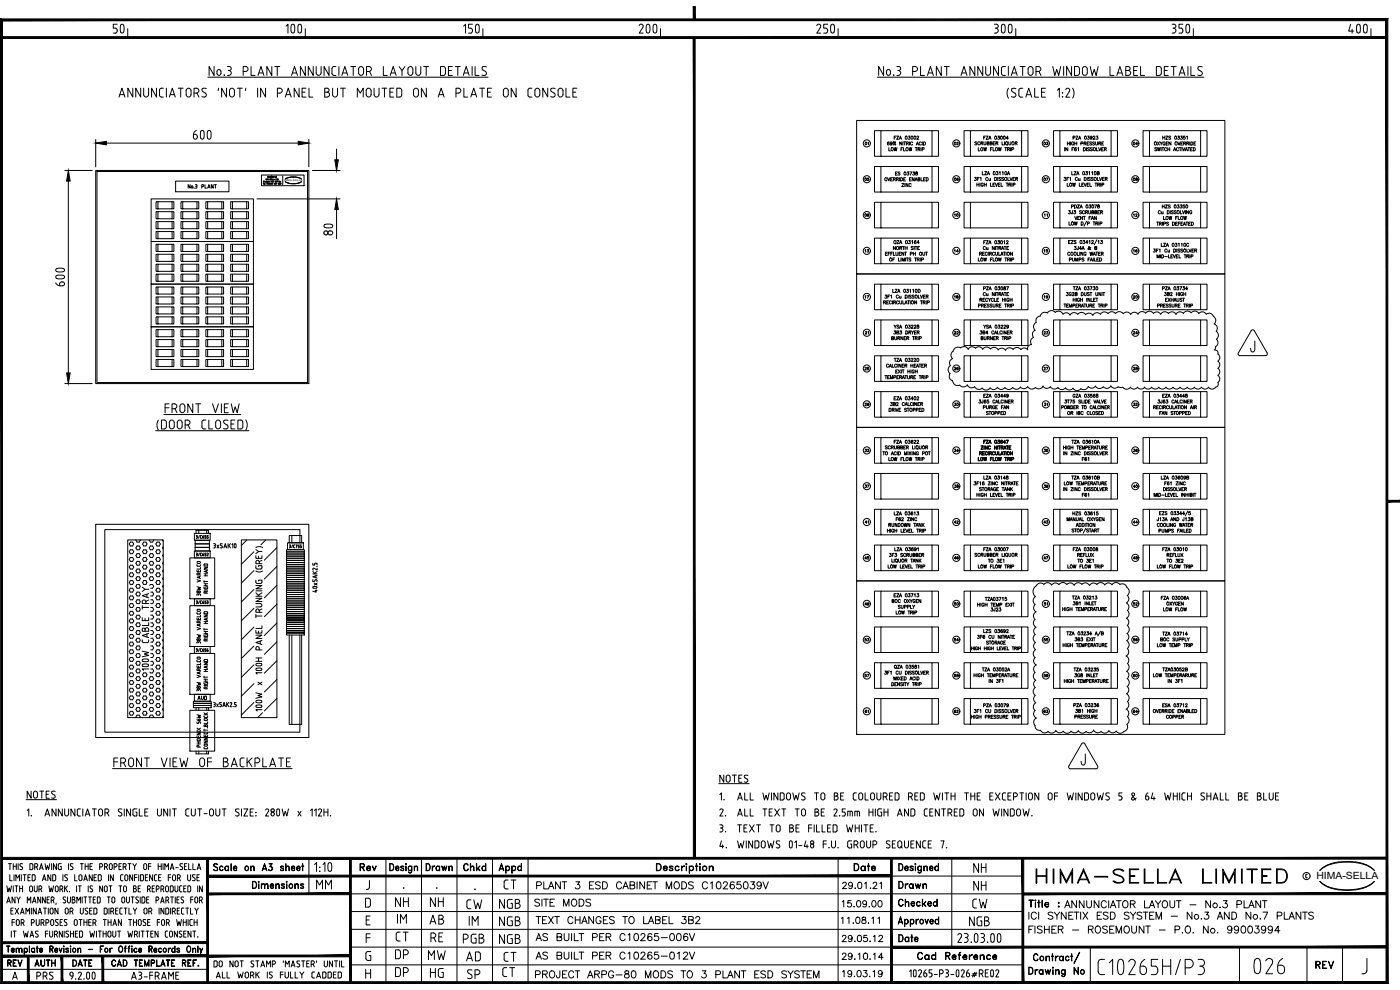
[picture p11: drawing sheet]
<svg xmlns="http://www.w3.org/2000/svg" width="420mm" height="297mm" viewBox="0 0 420 297" stroke-linecap="round" stroke-linejoin="round" font-family="sans-serif">
<defs><g id="words">
<g font-size="11.9">
<text x="28.9" y="13.4">50</text>
<text x="80.1" y="13.4">100</text>
<text x="135.5" y="13.4">150</text>
<text x="186.6" y="13.4">200</text>
<text x="242" y="13.4">250</text>
<text x="293.2" y="13.4">300</text>
<text x="348.5" y="13.4">350</text>
<text x="400" y="13.4">400</text>
<text x="52.9" y="45.5">600</text>
<text x="103.4" y="75.8" transform="rotate(-90 103.4 75.8)">80</text>
<text x="22.9" y="91.4" transform="rotate(-90 22.9 91.4)">600</text>
</g>
<text font-size="7.9" x="310.1" y="266.3">HIMA-SELLA LIMITED</text>
<g font-size="6.2">
<text x="34.9" y="30.3">ANNUNCIATORS 'NOT' IN PANEL BUT MOUTED ON A PLATE ON CONSOLE</text>
<text x="291.4" y="263.2">NH</text>
<text x="94.2" y="268.1">MM</text>
<text x="150.3" y="268.1">CT</text>
<text x="291.4" y="268.5">NH</text>
<text x="117.8" y="273.4">NH</text>
<text x="128.4" y="273.4">NH</text>
<text x="148.9" y="273.8">NGB</text>
<text x="291" y="273.8">CW</text>
<text x="148.9" y="279">NGB</text>
<text x="290" y="279">NGB</text>
<text x="118.2" y="283.6">CT</text>
<text x="128.4" y="284">RE</text>
<text x="138.3" y="284.3">PGB</text>
<text x="148.9" y="284.3">NGB</text>
<text x="117.8" y="288.9">DP</text>
<text x="127.7" y="289.3">MW</text>
<text x="139" y="289.6">AD</text>
<text x="117.8" y="294.2">DP</text>
<text x="128.4" y="294.6">HG</text>
<text x="139" y="294.9">SP</text>
<text x="149.9" y="294.2">CT</text>
</g>
<g font-size="5.7">
<text x="139.3" y="273.8">CW</text>
<text x="123.1" y="278.3" transform="rotate(-90 123.1 278.3)">IM</text>
<text x="128.1" y="278.3">AB</text>
<text x="140.1" y="278.7">IM</text>
<text x="150.3" y="289.6">CT</text>
</g>
<g font-size="5.3">
<text x="219.1" y="246.2" transform="rotate(-90 219.1 246.2)">2.</text>
<text x="219.1" y="250.8" transform="rotate(-90 219.1 250.8)">3.</text>
<text x="215.2" y="255.8">4.</text>
<text x="107.2" y="262.5">Rev</text>
<text x="127" y="262.5">Drawn</text>
<text x="138.3" y="262.5">Chkd</text>
<text x="255.4" y="262.5">Date</text>
<text x="268.8" y="267.8">Drawn</text>
<text x="159.5" y="273">SITE MODS</text>
<text x="268.8" y="273">Checked</text>
<text x="318.6" y="273.8">ANNUNCIATOR LAYOUT - No.3 PLANT</text>
<text x="160.2" y="278.3">TEXT CHANGES TO LABEL 3B2</text>
<text x="308" y="276.9">ICI SYNETIX ESD SYSTEM - No.3 AND No.7 PLANTS</text>
<text x="308" y="281.2">FISHER - ROSEMOUNT - P.O. No. 99003994</text>
<text x="268.8" y="283.6">Date</text>
<text x="160.2" y="288.9">AS BUILT PER C10265-012V</text>
<text x="274.5" y="289.3">Cad Reference</text>
<text x="394.1" y="291.7">REV</text>
<text x="10.2" y="294.9">PRS</text>
<text x="38.5" y="294.9">A3-FRAME</text>
<text x="159.8" y="294.6">PROJECT ARPG-80 MODS TO 3 PLANT ESD SYSTEM</text>
</g>
<g font-size="4.9">
<text x="251.9" y="283.6">29.05.12</text>
<text x="1.4" y="291">REV</text>
<text x="9.5" y="291">AUTH</text>
<text x="20.8" y="291">DATE</text>
<text x="251.9" y="294.2">19.03.19</text>
</g>
<text font-size="4.4" x="218.7" y="241.3" transform="rotate(-90 218.7 241.3)">1.</text>
<g font-size="4">
<text x="261.8" y="44.8" transform="rotate(-90 261.8 44.8)">01</text>
<text x="285.4" y="44.8">02</text>
<text x="312.2" y="44.8">03</text>
<text x="339.4" y="44.8">04</text>
<text x="258.6" y="66.3">09</text>
<text x="285.4" y="66.3">10</text>
<text x="312.6" y="66.3">11</text>
<text x="339.4" y="66.3">12</text>
<text x="261.8" y="101.6" transform="rotate(-90 261.8 101.6)">21</text>
<text x="285.4" y="101.6">22</text>
<text x="312.2" y="101.6">23</text>
<text x="339.4" y="101.6">24</text>
<text x="258.6" y="123.1">29</text>
<text x="285.4" y="123.1">30</text>
<text x="312.6" y="123.1">31</text>
<text x="339.4" y="123.1">32</text>
<text x="261.8" y="158.4" transform="rotate(-90 261.8 158.4)">41</text>
<text x="285.4" y="158.4">42</text>
<text x="312.2" y="158.4">43</text>
<text x="339.4" y="158.4">44</text>
<text x="285.4" y="215.2">62</text>
<text x="312.6" y="215.2">63</text>
<text x="339.4" y="215.2">64</text>
<text x="10.6" y="246.2" transform="rotate(-90 10.6 246.2)">1.</text>
</g>
<g font-size="3.5">
<text x="258.6" y="55.4">05</text>
<text x="285.4" y="55.4">06</text>
<text x="312.2" y="55.4">07</text>
<text x="339.4" y="55.4">08</text>
<text x="258.6" y="76.9">13</text>
<text x="285.4" y="76.9">14</text>
<text x="312.6" y="76.9">15</text>
<text x="339.4" y="76.9">16</text>
<text x="258.6" y="90.7">17</text>
<text x="285.4" y="90.7">18</text>
<text x="312.6" y="90.7">19</text>
<text x="339.4" y="90.7">20</text>
<text x="258.6" y="112.2">25</text>
<text x="285.4" y="112.2">26</text>
<text x="312.2" y="112.2">27</text>
<text x="339.4" y="112.2">28</text>
<text x="258.6" y="136.9">33</text>
<text x="285.4" y="136.9">34</text>
<text x="312.2" y="136.9">35</text>
<text x="339.4" y="136.9">36</text>
<text x="323.8" y="139.3">F61</text>
<text x="258.6" y="147.5">37</text>
<text x="285.4" y="147.5">38</text>
<text x="312.6" y="147.5">39</text>
<text x="339.4" y="147.5">40</text>
<text x="258.6" y="169">45</text>
<text x="285.4" y="169">46</text>
<text x="312.2" y="169">47</text>
<text x="339.4" y="169">48</text>
<text x="258.6" y="182.7">49</text>
<text x="285.4" y="182.7">50</text>
<text x="296.3" y="184.5">3J23</text>
<text x="312.6" y="182.7">51</text>
<text x="339.4" y="182.7">52</text>
<text x="258.6" y="193.7">53</text>
<text x="285.4" y="193.7">54</text>
<text x="312.2" y="193.7">55</text>
<text x="339.4" y="193.7">56</text>
<text x="258.6" y="204.3">57</text>
<text x="285.4" y="204.3">58</text>
<text x="312.6" y="204.3">59</text>
<text x="339.4" y="204.3">60</text>
<text x="261.8" y="215.2" transform="rotate(-90 261.8 215.2)">61</text>
</g>
<text font-size="3" x="395.1" y="263.8">HIMA-SELLA</text>
<g font-size="2.6">
<text x="120.3" y="267.8">.</text>
<text x="130.2" y="267.8">.</text>
<text x="141.5" y="268.1">.</text>
</g>
<text font-size=".7" x="85.3" y="54.3">HIMA-SELLA</text>
</g></defs>
<!-- layer: 01-DRAW -->
<g fill="none" stroke="#000" stroke-width=".3">
<path d="M257.1 36.1h110.5v46.1h-110.5zM264.4 39.2h15.3v7.7h-15.3zM291.2 39.2h15.4v7.7h-15.4zM318.1 39.2h15.4v7.7h-15.4zM345 39.2h15.3v7.7h-15.3zM28.7 51.1h64v64h-64zM29.1 51.5h63.2v63.3h-63.2zM45.4 59.7h30.7v12.8h-30.7zM52.7 54.3h16v3.2h-16zM78.5 52.5h12.7v3.2h-12.7zM264.4 50h15.3v7.6h-15.3zM291.2 50h15.4v7.6h-15.4z"/>
<path d="M318.1 50h15.4v7.6h-15.4zM345 50h15.3v7.6h-15.3zM45.4 72.5h30.7v12.7h-30.7zM47.4 63.5h4.2v2.1h-4.2zM47.4 76.3h4.2v2.1h-4.2zM47.4 79.3h4.2v2.1h-4.2zM47.4 73.3h4.2v2.1h-4.2zM47.4 66.5h4.2v2.1h-4.2zM47.4 69.5h4.2v2.1h-4.2zM47.4 60.5h4.2v2.2h-4.2zM54.8 63.5h4.3v2.1h-4.3zM54.8 76.3h4.3v2.1h-4.3z"/>
<path d="M54.8 79.3h4.3v2.1h-4.3zM54.8 73.3h4.3v2.1h-4.3zM54.8 66.5h4.3v2.1h-4.3zM54.8 69.5h4.3v2.1h-4.3zM54.8 60.5h4.3v2.2h-4.3zM62.3 60.5h4.3v2.2h-4.3zM62.3 66.5h4.3v2.1h-4.3zM62.3 63.5h4.3v2.1h-4.3zM62.3 69.5h4.3v2.1h-4.3zM62.3 76.3h4.3v2.1h-4.3zM62.3 73.3h4.3v2.1h-4.3zM62.3 79.3h4.3v2.1h-4.3z"/>
<path d="M69.8 63.5h4.2v2.1h-4.2zM69.8 73.3h4.2v2.1h-4.2zM69.8 76.3h4.2v2.1h-4.2zM69.8 79.3h4.2v2.1h-4.2zM69.8 69.5h4.2v2.1h-4.2zM69.8 66.5h4.2v2.1h-4.2zM69.8 60.5h4.2v2.2h-4.2zM264.4 60.7h15.3v7.7h-15.3zM264.4 71.4h15.3v7.7h-15.3zM291.2 60.7h15.4v7.7h-15.4zM291.2 71.4h15.4v7.7h-15.4zM318.1 60.7h15.4v7.7h-15.4z"/>
<path d="M318.1 71.4h15.4v7.7h-15.4zM345 60.7h15.3v7.7h-15.3zM345 71.4h15.3v7.7h-15.3zM45.4 85.2h30.7v12.9h-30.7zM45.4 98.1h30.7v12.7h-30.7zM47.4 95.1h4.2v2.1h-4.2zM47.4 92.1h4.2v2.1h-4.2zM47.4 86.1h4.2v2.1h-4.2zM47.4 89.1h4.2v2.1h-4.2zM47.4 82.3h4.2v2.1h-4.2zM47.4 98.9h4.2v2.1h-4.2zM54.8 95.1h4.3v2.1h-4.3z"/>
<path d="M54.8 92.1h4.3v2.1h-4.3zM54.8 86.1h4.3v2.1h-4.3zM54.8 89.1h4.3v2.1h-4.3zM54.8 82.3h4.3v2.1h-4.3zM54.8 98.9h4.3v2.1h-4.3zM62.3 82.3h4.3v2.1h-4.3zM62.3 89.1h4.3v2.1h-4.3zM62.3 86.1h4.3v2.1h-4.3zM62.3 95.1h4.3v2.1h-4.3zM62.3 92.1h4.3v2.1h-4.3zM62.3 98.9h4.3v2.1h-4.3zM69.8 92.1h4.2v2.1h-4.2z"/>
<path d="M69.8 95.1h4.2v2.1h-4.2zM69.8 82.3h4.2v2.1h-4.2zM69.8 86.1h4.2v2.1h-4.2zM69.8 89.1h4.2v2.1h-4.2zM69.8 98.9h4.2v2.1h-4.2zM257.1 82.2h110.5v46h-110.5zM264.4 96h15.3v7.7h-15.3zM264.4 85.3h15.3v7.6h-15.3zM291.2 96h15.4v7.7h-15.4zM291.2 85.3h15.4v7.6h-15.4zM314.3 93.9a1.43 1.43 0 0 0-2.1 .9 1.36 1.36 0 0 0-1.2 1.9 1.48 1.48 0 0 0-.4 2.4 1.31 1.31 0 0 0-.4 2.1 1.38 1.38 0 0 0-.6 2.2 1.19 1.19 0 0 0-1.2 1.5M314.4 93.9a1.42 1.42 0 0 1 2.3-.2 1.46 1.46 0 0 1 2.3 .6 1.3 1.3 0 0 1 2.1 .2 1.43 1.43 0 0 1 2.4-.2 1.43 1.43 0 0 1 2.3 .1"/>
<path d="M318.1 96h15.4v7.7h-15.4zM318.1 85.3h15.4v7.6h-15.4zM337.1 94.1a1.41 1.41 0 0 0-2.3 0 1.37 1.37 0 0 0-2.3 0 1.4 1.4 0 0 0-2.3 .2 1.39 1.39 0 0 0-2.2 .3 1.34 1.34 0 0 0-2.2-.2M337.1 94.1a1.39 1.39 0 0 1 2.2 .2 1.32 1.32 0 0 1 2.2-.1 1.42 1.42 0 0 1 2.3-.3 1.43 1.43 0 0 1 2.4 .1 1.32 1.32 0 0 1 2.1 .3M345 85.3h15.3v7.6h-15.3zM345 96h15.3v7.7h-15.3zM348.3 94.3a1.42 1.42 0 0 1 2.4-.3 1.39 1.39 0 0 1 2.2 .3 1.35 1.35 0 0 1 2.2-.3 1.45 1.45 0 0 1 2.4-.2 1.41 1.41 0 0 1 2.3 .2 1.36 1.36 0 0 1 2.2 .3 1.37 1.37 0 0 1 2.1 .6 1.39 1.39 0 0 1 .3 2.3 1.41 1.41 0 0 1 .6 2.2 1.45 1.45 0 0 1 .1 2.4M375.5 99.2l.5-.2 .4 .3 3.9 6.6v.5l-.5 .3h-7.7l-.5-.3v-.5M375.5 99.3l-3.8 6.6M47.4 101.9h4.2v2.1h-4.2zM47.4 104.9h4.2v2.1h-4.2zM47.4 107.9h4.2v2.1h-4.2z"/>
<path d="M54.8 104.9h4.3v2.1h-4.3zM54.8 107.9h4.3v2.1h-4.3zM54.8 101.9h4.3v2.1h-4.3zM62.3 107.9h4.3v2.1h-4.3zM62.3 104.9h4.3v2.1h-4.3zM62.3 101.9h4.3v2.1h-4.3zM69.8 107.9h4.2v2.1h-4.2zM69.8 104.9h4.2v2.1h-4.2zM69.8 101.9h4.2v2.1h-4.2zM264.4 117.5h15.3v7.7h-15.3zM264.4 106.8h15.3v7.6h-15.3zM285.1 112.1a1.41 1.41 0 0 0 .8 2.2 1.5 1.5 0 0 0 2.1 1.2 1.39 1.39 0 0 0 2.3 0 1.39 1.39 0 0 0 2.2 .5 1.42 1.42 0 0 0 2.3 .4 1.43 1.43 0 0 0 2.3 0 1.36 1.36 0 0 0 2.2-.2 1.39 1.39 0 0 0 2.3 .1 1.42 1.42 0 0 0 2.3-.1 1.43 1.43 0 0 0 2.4-.1 1.3 1.3 0 0 0 2.1-.1"/>
<path d="M291.2 117.5h15.4v7.7h-15.4zM291.2 106.8h15.4v7.6h-15.4zM306.4 104.9a1.24 1.24 0 0 1 2 0M306.4 104.9a1.43 1.43 0 0 0-2.4-.1 1.41 1.41 0 0 0-2.3 .3 1.33 1.33 0 0 0-2.1-.1 1.41 1.41 0 0 0-2.4-.3 1.42 1.42 0 0 0-2.3 .1 1.35 1.35 0 0 0-2.1-.3 1.36 1.36 0 0 0-2.2 .3 1.38 1.38 0 0 0-2.3-.4 1.51 1.51 0 0 0-2.2 1 1.4 1.4 0 0 0-.2 2.2 1.31 1.31 0 0 0-.7 2.1M308.4 116a1.43 1.43 0 0 0 2.3 .3 1.44 1.44 0 0 0 2.3-.4 1.32 1.32 0 0 0 2.2 .1 1.4 1.4 0 0 0 2.3 .2 1.39 1.39 0 0 0 2.3 .2 1.34 1.34 0 0 0 2.2 .1M318.1 117.5h15.4v7.7h-15.4zM318.1 106.8h15.4v7.6h-15.4zM322 116.5a1.47 1.47 0 0 0 2.4 .1M335.6 116l.7 .3a.85 .85 0 0 1 1.2 .3l.9 .1 .8-.5a1.31 1.31 0 0 0 2.2 0 1.31 1.31 0 0 0 2.1 0 1.29 1.29 0 0 0 2.1 0 1.31 1.31 0 0 0 2.2 0 1.31 1.31 0 0 0 2.1 0 1.31 1.31 0 0 0 2.1 0 1.29 1.29 0 0 0 2.2 0 1.31 1.31 0 0 0 2.1 0 1.31 1.31 0 0 0 2.1 0 1.29 1.29 0 0 0 2.2 0 1.31 1.31 0 0 0 2.1 0 1.31 1.31 0 0 0 2.1 0M335.6 116a1.33 1.33 0 0 1-2.2-.2 1.43 1.43 0 0 1-2.3 .3 1.43 1.43 0 0 1-2.3-.2 1.31 1.31 0 0 1-2.2 .1 1.41 1.41 0 0 1-2.2 .6M345 106.8h15.3v7.6h-15.3zM345 117.5h15.3v7.7h-15.3z"/>
<path d="M364.6 105l.8 .4 .1 .8a1.31 1.31 0 0 1 0 2.2 1.31 1.31 0 0 1 0 2.1M364.8 104l-.2 1M365 101.8a1.39 1.39 0 0 1-.2 2.2M365.5 114.8v.9l-.7 .5M365.5 110.5a1.3 1.3 0 0 1 0 2.1 1.31 1.31 0 0 1 0 2.1M257.1 128.2h110.5v46.1h-110.5zM264.4 131.3h15.3v7.7h-15.3zM291.2 131.3h15.4v7.7h-15.4zM318.1 131.3h15.4v7.7h-15.4zM345 131.3h15.3v7.7h-15.3zM28.7 157.3h64v64h-64zM59.6 159.1v.9"/>
<path d="M62 159.1v.9M90 158.9h-58.5v60.8h58.5v-29.2M90 158.9v4M264.4 142.1h15.3v7.6h-15.3zM264.4 152.8h15.3v7.7h-15.3zM291.2 142.1h15.4v7.6h-15.4zM291.2 152.8h15.4v7.7h-15.4zM318.1 142.1h15.4v7.6h-15.4zM318.1 152.8h15.4v7.7h-15.4zM345 142.1h15.3v7.6h-15.3zM345 152.8h15.3v7.7h-15.3zM38.3 162h10.7v53.3h-10.7z"/>
<path d="M57 167.4h7.4v12.2h-7.4zM58.3 165.3h4.8v2.1h-4.8zM58.3 160h4.8v2.1h-4.8zM58.3 179.6h4.8v2.1h-4.8zM58.6 162.1h4.2v3.2h-4.2zM58.6 163.2h4.2M58.6 164.2h4.2M58.8 160v-.9h3.8v.9M72.4 162h10.7v53.3h-10.7zM86.3 162.9h4.7v2h-4.7zM86.5 162.9h4.3M86.8 162.9v-2.2h3.7v2.2"/>
<path d="M87.6 160.7v2.2M257.1 174.3h110.5v46.1h-110.5zM264.4 163.5h15.3v7.7h-15.3zM264.4 177.4h15.3v7.6h-15.3zM291.2 163.5h15.4v7.7h-15.4zM291.2 177.4h15.4v7.6h-15.4zM313.3 175.3a1.43 1.43 0 0 1 2.3 .2M313.3 175.3a1.4 1.4 0 0 0-2.3 .4 1.99 1.99 0 0 0-.3 3.3 1.44 1.44 0 0 0-.1 2.4 1.37 1.37 0 0 0 .3 2.2M315.6 175.5a1.32 1.32 0 0 1 2.2-.1 1.45 1.45 0 0 1 2.4 0 1.34 1.34 0 0 1 2.2 .2 1.43 1.43 0 0 1 2.3-.3 1.41 1.41 0 0 1 2.3 .4M318.1 163.5h15.4v7.7h-15.4zM318.1 177.4h15.4v7.6h-15.4zM329.2 175.4a1.45 1.45 0 0 1 2.3 .1 1.32 1.32 0 0 1 2.2 0"/>
<path d="M329.2 175.4a1.37 1.37 0 0 0-2.2 .3M333.7 175.4a1.45 1.45 0 0 1 2.4-.1 1.44 1.44 0 0 1 2.1 1 1.43 1.43 0 0 1 .1 2.4 1.37 1.37 0 0 1-.3 2.2 1.41 1.41 0 0 1 .3 2.3 1.42 1.42 0 0 1-.2 2.3 1.34 1.34 0 0 1 .2 2.2 1.45 1.45 0 0 1 0 2.4M345 163.5h15.3v7.7h-15.3zM345 177.4h15.3v7.6h-15.3zM57 181.7h7.4v12.3h-7.4zM57 196.1h7.4v12.2h-7.4zM58.3 194h4.8v2.1h-4.8zM86.8 190.5v26.8h3.7v-26.8M87.6 190.5v26.8M264.4 188.1h15.3v7.7h-15.3zM264.4 198.8h15.3v7.7h-15.3zM291.2 188.1h15.4v7.7h-15.4z"/>
<path d="M291.2 198.8h15.4v7.7h-15.4zM310.7 190.4a1.45 1.45 0 0 0 0 2.3M310.7 192.8a1.31 1.31 0 0 0 .1 2.1 1.45 1.45 0 0 0-.2 2.4 1.36 1.36 0 0 0 .4 2.2 1.42 1.42 0 0 0-.4 2.3 1.41 1.41 0 0 0 .3 2.3 1.35 1.35 0 0 0-.2 2.2 1.45 1.45 0 0 0 0 2.4 1.34 1.34 0 0 0 .1 2.1 1.43 1.43 0 0 0-.2 2.4 1.4 1.4 0 0 0 .4 2.2 1.39 1.39 0 0 0-.4 2.3 1.34 1.34 0 0 0 1.7 1.4 1.4 1.4 0 0 0 2.2 .4 1.43 1.43 0 0 0 2.4-.3 1.34 1.34 0 0 0 2.2 .2 1.46 1.46 0 0 0 2.3 0 1.33 1.33 0 0 0 2.2-.1 1.44 1.44 0 0 0 2.4 .2 1.39 1.39 0 0 0 2.2-.4 1.39 1.39 0 0 0 2.3 .4M310.9 183.6a1.43 1.43 0 0 0-.3 2.3 1.43 1.43 0 0 0 .3 2.3 1.34 1.34 0 0 0-.2 2.2M318.1 188.1h15.4v7.7h-15.4zM318.1 198.8h15.4v7.7h-15.4zM338 196.8a1.41 1.41 0 0 1 .4 2.3M338.3 194.6a1.39 1.39 0 0 1-.3 2.2M338.4 199.1a1.43 1.43 0 0 1-.3 2.3M345 188.1h15.3v7.7h-15.3zM345 198.8h15.3v7.7h-15.3zM57 213.1h7.4v12.3h-7.4z"/>
<path d="M58.3 208.3h4.8v2.1h-4.8zM58.8 212.3v.8M59.6 212.3v.8M62 212.3v.8M62.6 212.3v.8M264.4 209.6h15.3v7.7h-15.3zM291.2 209.6h15.4v7.7h-15.4zM318.1 209.6h15.4v7.7h-15.4zM332.8 219.3a1.43 1.43 0 0 1-2.3 .2M332.8 219.3a1.32 1.32 0 0 0 2.2 .1 1.45 1.45 0 0 0 2.4 0M338.2 217.4a1.37 1.37 0 0 1-.8 2M338.3 203.6a1.45 1.45 0 0 1 0 2.4 1.34 1.34 0 0 1-.2 2.2 1.41 1.41 0 0 1 .3 2.3 1.42 1.42 0 0 1-.4 2.3"/>
<path d="M338.3 215a1.43 1.43 0 0 1-.1 2.3M345 209.6h15.3v7.7h-15.3zM58.8 225.4v.8h3.8v-.8M59.6 225.4v.8M62 225.4v.8M324.6 223.2l.5-.3 .5 .3 3.8 6.6-.1 .7-8 .2-.5-.3v-.6l3.8-6.6M407.6 294.8h.1"/>
</g>
<!-- layer: 02-TEXT -->
<g fill="none" stroke="#000" stroke-width=".3">
<path d="M64.2 20v2.6l-1.4-2.6v2.6M68.2 20h.6a.58 .58 0 0 1 .6 .5 .58 .58 0 0 1-.6 .6M73.7 20a.73 .73 0 0 1 .7 .7 .73 .73 0 0 1-.7 .7M73.7 20h-.7v2.6M75.4 20v2.6h1.1M81.6 20v2.6l-1.5-2.6v2.6M82.5 20h1.4M83.2 20v2.6M91.6 20v2.6l-1.5-2.6v2.6M94 20v2.6l-1.5-2.6v2.6M94.9 20v1.9a.73 .73 0 0 0 .7 .7 .73 .73 0 0 0 .8-.7v-1.9M98.7 20v2.6l-1.4-2.6v2.6"/>
<path d="M100.8 20h-.8l-.3 .3v2l.5 .3M101.7 20v2.6M105.3 20h1.4M106 20v2.6M115 20v2.6h1.2M119.8 20l.9 1.2v1.4M121.5 20l-.8 1.2M124.8 20v1.9a.73 .73 0 0 0 .7 .7 .73 .73 0 0 0 .8-.7v-1.9M127.2 20h1.5M127.9 20v2.6M135.8 20h-1.2v2.6h1.2M136.7 20h1.4"/>
<path d="M137.4 20v2.6M141.7 20v2.6M142.6 20v2.6h1.2M265.2 20v2.6l-1.5-2.6v2.6M269.2 20h.5a.58 .58 0 0 1 .6 .5 .58 .58 0 0 1-.6 .6M276.3 20v2.6h1.2M282.5 20v2.6l-1.5-2.6v2.6M283.4 20h1.5M284.1 20v2.6M292.6 20v2.6l-1.5-2.6v2.6M294.9 20v2.6l-1.4-2.6v2.6M295.8 20v1.9a.73 .73 0 0 0 .7 .7 .73 .73 0 0 0 .8-.7v-1.9"/>
<path d="M299.7 20v2.6l-1.5-2.6v2.6M301.7 20h-.8l-.3 .3v2l.5 .3M302.6 20v2.6M306.2 20h1.5M306.9 20v2.6M316 20l.5 2.6 .6-1.7 .6 1.7 .6-2.6M319.2 20v2.6M321.6 20v2.6l-1.5-2.6v2.6M327.2 20l.6 2.6 .6-1.7 .6 1.7 .6-2.6M333.1 20v2.6h1.2M341.4 20h-1.2v2.6h1.2M342.3 20v2.6h1.2"/>
<path d="M350.6 20h-1.2v2.6h1.2M351.5 20h1.5M352.2 20v2.6M356.5 20v2.6M357.4 20v2.6h1.2M62.4 23.2h84.1M65.3 21l.4-.1 .4 .1 .2 1a.58 .58 0 0 1-.6 .6 .58 .58 0 0 1-.6-.6zM68.2 22.6h.5M68.5 21.2a.74 .74 0 0 1 .9 .6 .74 .74 0 0 1-.7 .8M73 21.4h.7M77.4 22.6l.9-2.6 .9 2.6M77.7 21.9h1.2"/>
<path d="M87.5 22.6l.9-2.6 .9 2.6M87.8 21.9h1.2M100.2 22.6h.6M102.6 22.6l.9-2.6 .9 2.6M102.9 21.9h1.2M107.8 20.2l.6-.2 .5 .2a2.18 2.18 0 0 1 .1 2l-.6 .4-.7-.4-.1-1.5zM110 21.4h.7a.73 .73 0 0 0 .8-.7 .73 .73 0 0 0-.8-.7h-.7v2.6M110.9 21.4l.6 1.2M117.1 22.6l.9-2.6 .9 2.6M117.4 21.9h1.2M123.9 20.7a.73 .73 0 0 0-.7-.7 .73 .73 0 0 0-.8 .7v1.2a.73 .73 0 0 0 .8 .7 .73 .73 0 0 0 .7-.7M123.9 20.7v1.2"/>
<path d="M133.1 22.6l.5-.3v-2l-.3-.3h-1.1v2.6h.9M134.6 21.2h.9M139 22.6l.9-2.6 .9 2.6M139.3 21.9h1.2M146 20.1l-.3-.1a.63 .63 0 0 0-.9 .1 .63 .63 0 0 0 .1 .9l.8 .4a.74 .74 0 0 1 0 1.1 .74 .74 0 0 1-1.1 0M263.3 23.2h98M266.2 21l.4-.1 .5 .1 .1 1a.58 .58 0 0 1-.6 .6 .58 .58 0 0 1-.5-.6zM269.2 22.6h.4M269.5 21.2a.74 .74 0 0 1 .8 .6 .74 .74 0 0 1-.7 .8M273.9 21.4h.7a.73 .73 0 0 0 .8-.7 .73 .73 0 0 0-.8-.7h-.7v2.6M278.3 22.6l.9-2.6 .9 2.6M278.6 21.9h1.2"/>
<path d="M288.4 22.6l.9-2.6 .9 2.6M288.7 21.9h1.2M301.1 22.6h.6M302.7 26.5l-.5 1.5 .5 1.4M303.5 22.6l.9-2.6 .9 2.6M303.5 29l.8 .1M303.8 21.9h1.2M304.9 26.6l-.3-.1a.63 .63 0 0 0-.9 .1 .63 .63 0 0 0 .1 .9l1.1 .9-.1 .5-.5 .3M306.4 29.2h.6M307 26.5h-.9l-.3 .3v2l.6 .3M307.8 29.2l.9-2.7 .9 2.7M308.1 28.4h1.2"/>
<path d="M308.8 20.2l.5-.2 .5 .2a2.18 2.18 0 0 1 .1 2l-.6 .4-.7-.4-.1-1.5zM310.5 26.5v2.7h1.2M310.9 21.4h.7a.73 .73 0 0 0 .8-.7 .73 .73 0 0 0-.7-.7h-.8v2.6M311.8 21.4l.6 1.2M312.6 27.7h.9M313.8 26.5h-1.2v2.7h1.2M317.3 27.1l.6-.6v2.7M319.8 26.9a.63 .63 0 0 1 .9-.3 .63 .63 0 0 1 .2 .9l-1.1 1.7h1.2M321.9 26.5l.4 1.5-.4 1.4M323.4 22.6l.5-.3v-2l-.3-.3h-1.1v2.6h.9M325.1 20.2l.5-.2 .5 .2 .2 1.7a.73 .73 0 0 1-.7 .7 .73 .73 0 0 1-.8-.7zM335.2 22.6l.9-2.6 .9 2.6"/>
<path d="M335.5 21.9h1.2M337.9 21.2h.7M338.6 21.1a.58 .58 0 0 0 .6-.5 .58 .58 0 0 0-.6-.6h-.7v2.6h.7M338.6 21.2a.73 .73 0 0 1 .7 .7 .73 .73 0 0 1-.7 .7M340.2 21.2h.9M347.9 22.6l.6-.3v-2l-.3-.3h-1.2v2.6h.9M349.4 21.2h.9M353.9 22.6l.9-2.6 .8 2.6M354.2 21.9h1.1M360.8 20.1l-.3-.1a.63 .63 0 0 0-.9 .1 .63 .63 0 0 0 .2 .9l.7 .4a.75 .75 0 0 1 .1 1.1 .75 .75 0 0 1-1.1 0M57.1 55.4v1.1l-.6-1.1v1.1M58.7 55.4l.4 .1-.2 .4"/>
<path d="M58.8 55.9a.31 .31 0 0 1 .3 .3 .31 .31 0 0 1-.4 .3M60.6 56l.5-.2-.1-.4h-.4v1.1M61.5 55.4v1.1h.5M62.3 56.5l.4-1.1 .4 1.1M62.5 56.2h.4M64 55.4v1.1l-.6-1.1v1.1M64.3 55.4h.6M64.6 55.4v1.1M266.4 53.3l.3 1 .4-1M266.7 44.3v1h.6M266.9 42.7l-.1-.1a.42 .42 0 0 0-.5 .4 .42 .42 0 0 0 .6 .4 .29 .29 0 0 0-.2-.4 .29 .29 0 0 0-.4 .2M267.3 53.8h.4"/>
<path d="M267.7 42.9a.29 .29 0 0 1-.4 .2 .29 .29 0 0 1-.1-.4 .29 .29 0 0 1 .5 0l-.1 .8-.4-.1M267.9 53.3h-.6v1h.6M268.1 53.8l.5-.1 .1-.3-.6-.1v1M268.2 42.6l-.1 .3 .1-.3h.6l-.8 .9M268.3 44.3l.3 1 .2-1 .2 1 .2-1M268.4 41.3h.3M268.4 53.8l.3 .5M268.7 52h.4M268.9 40.8h-.5v1M269 53.8l.6-.1v-.3l-.6-.1v1M269.1 40.8h.6l-.6 1h.6M269.3 51.6h-.6v.9h.6"/>
<path d="M269.3 53.8l.3 .5M269.9 41.8l.3-1 .4 1M269.9 53.3v1M270 41.5h.4M270.1 51.7h-.6l.6 .7h-.6M270.3 53.3a.5 .5 0 0 1 .6 .5 .5 .5 0 0 1-.6 .5zM270.4 44.8h.3M270.6 42.6v.9l-.6-.9v.9M270.6 55h.7l-.7 1h.7M270.9 44.3h-.5v1M271 42.6v.9M271.2 44.3v1h.5"/>
<path d="M271.2 42.6h.6M271.2 53.8h.3M271.5 42.6v.9M271.5 55v1M271.8 53.3h-.6v1h.6M272 43h.5l.1-.3-.6-.1v.9M272.2 51.6h.5l-.2 .4a.31 .31 0 0 1 .3 .2 .31 .31 0 0 1-.3 .4 .31 .31 0 0 1-.3-.2M272.3 43l.3 .5M272.5 55v1l-.6-1v1M272.6 40.8h.5l-.3 .4a.31 .31 0 0 1 .3 .5 .31 .31 0 0 1-.6-.1M272.8 44.3l.2 1 .2-1 .2 1 .2-1M272.9 42.6v.9"/>
<path d="M272.9 53.8h.4M273 51.6h.6l-.4 .9M273.5 55.3a.32 .32 0 0 0-.4-.3 .32 .32 0 0 0-.3 .4v.2a.33 .33 0 0 0 .3 .4 .33 .33 0 0 0 .4-.2M273.5 53.3h-.6v1h.6M273.9 42.8a.34 .34 0 0 0-.4-.2 .34 .34 0 0 0-.3 .3v.3a.34 .34 0 0 0 .3 .3 .34 .34 0 0 0 .4-.2M274 51.6h.5l-.3 .4a.31 .31 0 0 1 .3 .2 .31 .31 0 0 1-.2 .4 .31 .31 0 0 1-.4-.2M274.4 53.3v1l-.6-1v1M274.6 54.3l.3-1 .4 1M274.7 44.3h.6M274.7 54h.4M274.8 51.6v.3a.38 .38 0 0 1 .5 .1 .38 .38 0 0 1 0 .5h-.3a.31 .31 0 0 1-.2-.4 .31 .31 0 0 1 .4-.1l.1-.4zM275 43.5l.3-.9 .4 .9"/>
<path d="M275 44.3v1M275.1 43.2h.4M275.2 41.1l.2-.3 .3 .2-.6 .8h.6M275.5 44.8l.5-.1v-.4h-.5v1M275.5 53.8l.5-.1 .1-.3-.6-.1v1l.5-.1 .1-.2-.2-.2M275.8 44.8l.3 .5M276.4 53.3v1h.5M276.4 44.3v1M276.5 42.8a.34 .34 0 0 0-.4-.2 .34 .34 0 0 0-.3 .3v.3a.34 .34 0 0 0 .3 .3 .34 .34 0 0 0 .4-.2M276.8 44.8h.5v-.5h-.5v1M276.8 42.6v.9M277.2 42.6a.5 .5 0 0 1 .5 .3 .5 .5 0 0 1-.2 .6h-.3z"/>
<path d="M277.2 53.8h.3M277.7 53.3h-.5v1h.5M278 53.3a.5 .5 0 0 1 .6 .5 .5 .5 0 0 1-.6 .5zM292.5 53.2h.5l-.3 .4a.31 .31 0 0 1 .2 .5 .31 .31 0 0 1-.5-.1M293.2 42.7h-.7l.6 .4v.3l-.6-.1M293.2 55.4h.6M293.2 54.9v1M293.3 53.7h.4M293.6 44.3v1h.5M293.8 54.9v1M293.9 53.2h-.6v1M294.1 42.7a.33 .33 0 0 0-.4-.2 .33 .33 0 0 0-.3 .4v.2a.32 .32 0 0 0 .3 .4 .32 .32 0 0 0 .4-.2"/>
<path d="M294.1 54.9v1M294.2 53.4l.2-.2v1M294.4 43l.5-.1v-.3l-.5-.1v1M294.7 43l.3 .5M294.8 51.5v1h.5M295.1 55.2a.33 .33 0 0 0-.4-.3 .33 .33 0 0 0-.3 .4v.2a.32 .32 0 0 0 .4 .4 .32 .32 0 0 0 .3-.4h-.2M295.2 44.3l.2 1 .2-1 .2 1 .3-1M295.2 41.3h.4M295.3 42.5v.7l.3 .3 .2-.2 .1-.8M295.4 55.4h.6M295.4 54.9v1M295.5 51.5h.6l-.6 1h.6"/>
<path d="M295.8 40.8h-.6v1M295.9 40.8h.6l-.6 1h.6M296 54.9v1M296.2 43l.6-.1v-.3l-.6-.1v1l.6-.1-.2-.4M296.3 52.5l.3-1 .4 1M296.4 52.1h.4M296.5 53.5a.34 .34 0 0 0-.4-.3 .34 .34 0 0 0-.3 .4v.2a.34 .34 0 0 0 .3 .4 .34 .34 0 0 0 .4-.3M296.7 41.8l.4-1 .3 1M296.8 53.5v.6l.5-.1M296.8 41.5h.5M297.2 43l.5-.1v-.3l-.5-.1v1l.5-.1-.2-.4M297.2 44.8h.4"/>
<path d="M297.3 54.9v1h.5M297.3 53.5v.7M297.8 44.3h-.6v1M298 55.4h.3M298 44.3v1h.5M298.1 43h.3M298.5 53.2h.3a.52 .52 0 0 1 .3 .5 .52 .52 0 0 1-.3 .5h-.3zM298.6 54.9h-.6v1h.6M298.6 42.5h-.5v1h.5M298.7 54.9l.3 1 .4-1M298.9 43l.5-.1 .1-.3-.6-.1v1M299 51.5h.5l-.3 .4a.31 .31 0 0 1 .3 .5 .31 .31 0 0 1-.6-.1"/>
<path d="M299.2 43l.3 .5M299.4 53.2v1M299.5 40.8h.4l-.2 .4a.31 .31 0 0 1 .2 .5 .31 .31 0 0 1-.5-.1M299.6 55.4h.4M299.6 44.3l.2 1 .3-1 .2 1 .2-1M299.9 51.7l.2-.2v1M300.2 54.9h-.6v1h.6M300.4 53.3h-.7l.7 .7h-.7M300.4 54.9v1h.5M300.7 42.5v1h.5M300.8 51.7l.2-.2v1M301.2 53.3h-.6l.6 .6-.2 .3-.4-.2"/>
<path d="M301.5 42.5v1M301.5 44.3h.7M301.8 44.3v1M301.9 54.9h.7M302.2 43.3l.2 .3M302.3 54.9v1M302.3 52.5l.4-1 .3 1M302.4 44.8l.5-.1v-.4h-.5v1M302.5 52.1h.4M302.5 53.2v1h.5M302.6 41.5h-.6l.4-.7v1M302.7 44.8l.3 .5"/>
<path d="M302.7 42.5v.7l.3 .3 .3-.2 .1-.8M302.8 55.4h.5v-.4l-.5-.1v1M303.1 53.2l.3 1 .4-1M303.1 55.4l.3 .5M303.3 44.3v1M303.6 44.8h.5v-.5h-.5v1M303.7 54.9v1M304 53.7h.3M304 55.4h.6v-.4l-.6-.1v1M304.5 53.2h-.5v1h.5M304.7 43l.5-.1v-.3l-.5-.1v1M304.8 53.7l.5-.1 .1-.3-.6-.1v1"/>
<path d="M305 43l.3 .5M305.1 53.7l.3 .5M319.4 53.2h.4l-.2 .4a.31 .31 0 0 1 .2 .5 .31 .31 0 0 1-.5-.1M319.5 44.3v1M320.2 53.7h.3M320.3 54.9v1h.5M320.3 43h.6M320.3 42.6v.9M320.5 44.3v1l-.7-1v1M320.7 53.2h-.5v1M320.9 42.6v.9M321.1 53.4l.2-.2v1"/>
<path d="M321.3 42.6v.9M321.6 51.5v1h.6M321.7 44.8h.4M321.9 54.9l.2 1 .2-1 .2 1 .2-1M322 41.3h.5l.1-.4-.6-.1v1M322.2 42.8a.34 .34 0 0 0-.3-.2 .34 .34 0 0 0-.3 .3v.3a.33 .33 0 0 0 .3 .3 .33 .33 0 0 0 .3-.3h-.2M322.3 44.3h-.6v1M322.3 51.5h.7l-.7 1h.7M322.5 43h.7M322.5 42.6v.9M322.9 40.8h.6l-.6 1h.6M323 44.4v-.1a.44 .44 0 0 0-.5 .4 .44 .44 0 0 0 .4 .5 .29 .29 0 0 0 0-.5 .29 .29 0 0 0-.4 .2"/>
<path d="M323.1 52.5l.4-1 .3 1M323.2 42.6v.9M323.3 52.1h.4M323.3 53.5a.34 .34 0 0 0-.3-.3 .34 .34 0 0 0-.3 .4v.2a.34 .34 0 0 0 .3 .4 .34 .34 0 0 0 .3-.3M323.4 44.5l.3-.2v1M323.7 53.5v.6l.4-.1M323.7 41.8l.3-1 .4 1M323.8 41.5h.4M323.9 54.9v1h.5M324.1 53.5v.7M324.4 43.1l.5-.1 .1-.3-.6-.1v.9M324.7 55.4h.3"/>
<path d="M325.1 44.3h.4a.54 .54 0 0 1 .3 .5 .54 .54 0 0 1-.3 .5h-.4zM325.2 54.9h-.5v1h.5M325.3 43h.5l.1-.3-.6-.1v.9M325.4 54.9l.3 1 .3-1M325.4 53.2a.5 .5 0 0 1 .6 .4 .5 .5 0 0 1-.3 .6h-.3zM325.6 43l.3 .5M325.9 51.5h.4l-.2 .4a.31 .31 0 0 1 .2 .5 .31 .31 0 0 1-.5-.1M326.1 44.3v1M326.2 43h.4M326.3 55.4h.3M326.3 53.2v1M326.4 40.8h.5l-.3 .4a.31 .31 0 0 1 .3 .5 .31 .31 0 0 1-.6-.1"/>
<path d="M326.8 51.7l.2-.2v1M326.8 42.6h-.6v.9h.6M326.8 54.9h-.5v1h.5M327 44.4l-.5-.1v.4l.4 .2 .1 .2h-.6M327.1 54.9v1h.5M327.2 53.3h-.6l.6 .6-.2 .3-.4-.2M327.6 42.7h-.6l.6 .6-.2 .2-.4-.1M327.6 51.7l.3-.2v1M327.7 41.2a.28 .28 0 0 1-.3 .2 .28 .28 0 0 1-.1-.4 .28 .28 0 0 1 .4 0l-.1 .7h-.4M327.9 44.4l-.6-.1v.4l.5 .2 .1 .2h-.7M328.1 53.3h-.6l.6 .7h-.6M328.1 41.1l.2-.3 .3 .2-.5 .8h.6"/>
<path d="M328.5 42.7h-.6l.6 .6-.2 .2-.4-.1M328.6 54.9h.6M328.8 42.6v.7l.3 .2 .3-.1v-.8M328.9 54.9v1M329 40.8h.5l-.3 .4a.31 .31 0 0 1 .3 .5 .31 .31 0 0 1-.6-.1M329.1 44.3v1h.5M329.3 52l.5-.1v-.4h-.5v1l.6-.1-.2-.4M329.3 53.2v1h.6M329.4 55.4h.5l.1-.4-.6-.1v1M329.7 44.3l.4 1 .3-1M329.7 55.4l.3 .5M329.8 43h.5v-.3l-.5-.1v.9"/>
<path d="M329.9 53.2l.4 1 .3-1M330.1 43l.2 .5M330.3 54.9v1M330.6 44.8h.4M330.7 43h.3M330.7 55.4h.5v-.4l-.5-.1v1M330.9 53.7h.3M331.2 44.3h-.6v1h.6M331.2 42.6h-.5v.9h.5M331.4 53.2h-.5v1h.5M331.4 44.8l.6-.1v-.4h-.6v1M331.7 53.7l.5-.1 .1-.3-.6-.1v1"/>
<path d="M331.7 44.8l.3 .5M332 53.7l.3 .5M347.2 44.4l-.6-.1v.4l.5 .1 .1 .3h-.7M347.4 44.3l.2 1 .2-1 .2 1 .2-1M347.4 42.6l.6 .9M348 42.6l-.6 .9M348.1 42.6l.4 .4v.5M348.5 44.3v1M348.7 44.3h.6M348.8 42.6l-.3 .4M349 41.3h.6M349 40.8v1"/>
<path d="M349 44.3v1M349.6 40.8v1M349.7 42.8a.34 .34 0 0 0-.4-.2 .34 .34 0 0 0-.3 .3v.3a.33 .33 0 0 0 .3 .3 .33 .33 0 0 0 .4-.3h-.2M349.9 40.8h.6l-.6 1h.6M350 43h.3M350.1 44.5a.33 .33 0 0 0-.3-.2 .33 .33 0 0 0-.3 .4v.2a.33 .33 0 0 0 .3 .4 .33 .33 0 0 0 .3-.3M350.5 44.8h.5M350.5 44.3v1M350.5 42.6h-.5v.9h.5M351 44.3v1M351.3 41l-.5-.1v.3l.5 .5h-.6M351.4 42.6v.9l-.6-.9v.9"/>
<path d="M352.2 45.3l.3-1 .4 1M352.3 44.9h.4M353.5 40.8h.4l-.2 .4a.31 .31 0 0 1 .2 .5 .31 .31 0 0 1-.5-.1M353.5 42.6l.3 .9 .4-.9M353.7 44.5a.33 .33 0 0 0-.4-.2 .33 .33 0 0 0-.2 .4v.2a.33 .33 0 0 0 .2 .4 .33 .33 0 0 0 .4-.3M353.9 44.3h.6M354.2 44.3v1M354.3 40.8h.5l-.3 .4a.31 .31 0 0 1 .3 .5 .31 .31 0 0 1-.6-.1M354.4 43h.4M354.7 44.3v1M354.9 44.3l.4 1 .3-1M355 42.6h-.6v.9h.6"/>
<path d="M355.2 43h.5l.1-.3-.6-.1v.9M355.5 43l.3 .5M355.6 40.8h-.4v.5a.33 .33 0 0 1 .4 0 .33 .33 0 0 1 0 .4 .33 .33 0 0 1-.5-.1M355.7 45.3l.3-1 .4 1M355.8 44.9h.5M356.1 41l.2-.2v1M356.1 43h.6v-.3l-.6-.1v.9M356.4 43l.3 .5M356.5 44.3h.6M356.8 44.3v1M357 42.6v.9M357.3 44.8h.4"/>
<path d="M357.4 42.6a.5 .5 0 0 1 .6 .3 .5 .5 0 0 1-.3 .6h-.3zM357.9 44.3h-.6v1h.6M358.1 44.3a.5 .5 0 0 1 .6 .5 .5 .5 0 0 1-.6 .5zM358.3 43h.3M358.9 42.6h-.6v.9h.6M265.7 76.1h.4M266.3 75.7h-.6v.9h.6M266.6 76.1h.3M267.1 75.7h-.5v.9M267.3 76.1h.4M267.9 75.7h-.6v.9M267.9 77.9h.4"/>
<path d="M268.1 75.7v.9h.5M268.5 77.4h-.6v.9M268.6 72.9l.3 .3M268.7 73.9v1l-.6-1v1M268.9 75.7v.7l.2 .2 .3-.1 .1-.8M269.2 72.2h.6l-.6 .9h.6M269.6 77.4v.9h.6M269.8 76.1h.4M270 73.1l.3-.9 .4 .9M270 74.4l.6-.1v-.3l-.6-.1v1M270.1 72.8h.4M270.3 74.4l.3 .5"/>
<path d="M270.4 75.7h-.6v.9h.6M270.4 77.4v.9M270.7 78.3v-.9l.4 .9 .3-.9v.9M270.8 73.9h.6M271.1 73.9v1M271.3 75.7v.9l-.7-.9v.9M271.5 75.7h.6M271.6 73.9v1M271.6 74.4h.6M271.8 75.7v.9M271.8 77.4v.9M272 77.4h.6"/>
<path d="M272.2 73.9v1M272.3 77.4v.9M272.7 72.2h.5l-.3 .3a.31 .31 0 0 1 .3 .5 .31 .31 0 0 1-.6-.1M273.2 76.2l.5-.1 .1-.3-.6-.1v.9M273.4 77.5l-.5-.1-.1 .3 .6 .5h-.6M273.6 72.4l.2-.2v.9M274.1 74.1h-.6l.6 .7h-.6M274.1 76.1h.6M274.1 75.7v.9M274.4 73.9v1M274.5 77.4h.6M274.6 73.9h.6"/>
<path d="M274.7 75.7v.9M274.8 77.4v.9M274.9 73.9v1M274.9 72.3v-.1a.44 .44 0 0 0-.5 .4 .44 .44 0 0 0 .4 .5 .29 .29 0 0 0 0-.5 .29 .29 0 0 0-.4 .2M275.3 77.9l.5-.1v-.3l-.5-.1v.9M275.4 74.4h.4M275.6 77.9l.3 .4M275.9 72.8h-.7l.5-.6v.9M276 73.9h-.6v1h.6M276.2 77.4v.9M276.5 77.9h.6v-.4l-.6-.1v.9M276.9 75.7v.7l.3 .2 .3-.1v-.8"/>
<path d="M277.7 75.7h.7M278.1 75.7v.9M293.6 77.4v.9h.5M294 76.1h.5v-.3l-.5-.1v.9M294.3 76.1l.3 .5M294.9 76.1h.3M295.2 77.4l.2 .9 .2-.9 .2 .9 .3-.9M295.2 72.7h.4M295.4 75.7h-.5v.9h.5M295.7 74.2a.34 .34 0 0 0-.3-.3 .34 .34 0 0 0-.3 .4v.2a.34 .34 0 0 0 .3 .4 .34 .34 0 0 0 .3-.2M295.8 72.2h-.6v1M296 72.2h.6l-.6 1h.6"/>
<path d="M296.1 74.3v.6l.4-.2M296.3 75.9a.34 .34 0 0 0-.4-.2 .34 .34 0 0 0-.2 .3v.3a.34 .34 0 0 0 .2 .3 .34 .34 0 0 0 .4-.2M296.5 74.3v.6M296.6 75.7v.9M296.7 73.2l.4-1 .3 1M296.9 72.9h.4M297 76.1h.5v-.3l-.5-.1v.9M297.2 77.9h.4M297.3 76.1l.3 .5M297.8 77.4h-.6v.9M298 77.4v.9h.5M298.4 73.9v1l-.6-1v1"/>
<path d="M298.5 75.9a.33 .33 0 0 0-.4-.2 .33 .33 0 0 0-.3 .3v.3a.32 .32 0 0 0 .3 .3 .32 .32 0 0 0 .4-.2M298.7 73.9v1M298.8 75.7v.7l.2 .2 .3-.1 .1-.8M299 73.9h.6M299.3 73.9v1M299.5 72.2h.5l-.3 .4a.31 .31 0 0 1 .2 .5 .31 .31 0 0 1-.5-.1M299.6 77.4l.2 .9 .3-.9 .2 .9 .2-.9M299.7 75.7v.9h.5M299.8 74.4l.5-.1 .1-.3-.6-.1v1M300.1 74.4l.3 .5M300.4 76.6l.3-.9 .3 .9M300.5 76.3h.4"/>
<path d="M300.6 74.9l.3-1 .4 1M300.7 74.6h.4M301.1 75.7h.6M301.3 72.4l.2-.2v1M301.3 73.9h.6M301.4 75.7v.9M301.5 77.4h.7M301.6 73.9v1M301.8 77.4v.9M301.9 75.7v.9M302 72.4l.2-.2 .4 .2-.6 .8h.6M302.2 74.4h.3"/>
<path d="M302.4 77.9l.5-.1v-.3l-.5-.1v.9M302.7 77.9l.3 .4M302.7 73.9h-.5v1h.5M303.3 77.4v.9M303.6 77.9h.5l.1-.4-.6-.1v.9M303.9 75.7v.9l-.6-.9v.9M320.7 72.6h.3M320.7 63.2h.5l-.3 .4a.31 .31 0 0 1 .3 .5 .31 .31 0 0 1-.6-.1M320.8 66.6v.9h.6M320.9 77.9h.6v-.4l-.6-.1v.9M321.1 75.9a.34 .34 0 0 0-.4-.2 .34 .34 0 0 0-.3 .3v.3a.34 .34 0 0 0 .3 .3 .34 .34 0 0 0 .4-.2M321.2 72.1h-.5v1h.5"/>
<path d="M321.5 72.1h.6l-.6 1h.6M321.6 62l.5-.1v-.3l-.5-.1v.9M321.8 77.4v.7l.3 .2 .3-.1 .1-.8M321.9 63.2l-.1 .9-.2 .1-.1-.4M322.3 63.2h.5l-.3 .4a.31 .31 0 0 1 .2 .5 .31 .31 0 0 1-.5-.1M322.4 66.6l.2 .9 .3-.9 .2 .9 .2-.9M322.5 73.9h.4l-.2 .4a.31 .31 0 0 1 .2 .5 .31 .31 0 0 1-.5-.1M322.5 61.5h.3a.52 .52 0 0 1 .3 .5 .52 .52 0 0 1-.3 .4h-.3zM322.5 64.9l.4 1 .3-1M322.8 78.3v-.9l.4 .9 .3-.9v.9M322.9 72.3l-.5-.1v.3l.5 .5h-.6M323.3 75.7v.9h.5"/>
<path d="M323.3 61.5h.7l-.7 .9h.7M323.4 65.4h.4M323.6 73.9v.9l-.3 .1-.1-.3M323.9 77.9h.5v-.4l-.5-.1v.9M324 64.9h-.6v1h.6M324 75.7v.9M324.1 62.4l.4-.9 .3 .9M324.3 62.1h.4M324.5 66.6a.5 .5 0 0 1 .6 .5 .5 .5 0 0 1-.6 .4zM324.6 63.3l-.5-.1v.4l.4 .1 .1 .3h-.6M324.6 74.6h-.7l.5-.7v1M324.7 74.9l.4-1 .3 1"/>
<path d="M324.8 74.6h.5M324.9 64.9v1l-.6-1v1M325 75.7v.9l-.6-.9v.9M325.1 72.1h.4l-.2 .4a.31 .31 0 0 1 .2 .5 .31 .31 0 0 1-.5-.1M325.1 64.9h.6M325.3 77.5l-.5-.1v.3l.5 .5h-.6M325.4 64.9v1M325.5 63.4a.38 .38 0 0 0-.5-.2 .38 .38 0 0 0-.2 .6 .34 .34 0 0 0 .3 .4 .34 .34 0 0 0 .4-.3M325.8 63.7l.5-.1v-.4h-.5v1M325.9 75.9a.33 .33 0 0 0-.3-.2 .33 .33 0 0 0-.3 .3v.3a.32 .32 0 0 0 .3 .3 .32 .32 0 0 0 .3-.3h-.2M326.1 66.4l-.8 1.5M326.1 63.7l.3 .5"/>
<path d="M326.3 67.1l.6-.1v-.4h-.6v.9M326.5 72.8h-.7l.5-.7v1M326.5 77.9h.4M326.7 63.2v.7l.3 .3 .3-.2v-.8M326.8 72.3l.3-.2v1M326.8 65.4h.4M326.9 61.5h.4l-.2 .3a.31 .31 0 0 1 .2 .5 .31 .31 0 0 1-.5-.1M327.1 75.7l.2 .9 .2-.9 .2 .9 .3-.9M327.1 77.4h-.6v.9M327.2 78.3l.3-.9 .4 .9M327.3 78h.4M327.4 74.3h-.1a.54 .54 0 0 1-.8 .5v-.3l.5-.3-.2-.3v.6l.4 .4 .2-.1"/>
<path d="M327.4 64.9h-.6v1M327.5 65.9l.3-1 .4 1M327.6 72.4l.2-.3 .3 .2-.5 .8h.6M327.6 65.6h.5M327.7 63.7l.5-.1v-.4h-.5v1l.5-.1-.1-.4M328 66.6h.6M328.1 76.6l.3-.9 .4 .9M328.1 77.4v.9M328.2 76.3h.4M328.3 66.6v.9M328.4 77.4v.9h.6M328.5 61.5h.6l-.4 .9"/>
<path d="M328.6 63.7l.5-.1v-.4h-.5v1l.5-.1-.1-.4M328.6 74.4l.5-.1v-.3l-.5-.1v1l.5-.1-.1-.4M328.9 67h.5v-.4h-.5v.9M328.9 75.7h.6M329 64.9v1l-.6-1v1M329.2 67l.3 .5M329.2 75.7v.9M329.2 77.9h.3M329.2 72l-.8 1.4M329.5 61.5v.3l.5 .3a.3 .3 0 0 1-.4 .3 .3 .3 0 0 1-.1-.5l.4-.3zM329.5 63.7h.3M329.5 72.3l.3-.2v1"/>
<path d="M329.7 76.1h.3M329.8 77.4h-.6v.9h.6M329.8 66.6v.9M330 77.4a.5 .5 0 0 1 .6 .3 .5 .5 0 0 1-.3 .6h-.3zM330.1 63.2h-.6v1h.6M330.1 67.1l.5-.1v-.4h-.5v.9M330.2 75.7h-.5v.9h.5M330.3 63.7l.5-.1v-.4h-.5v1M330.3 72.1h.5l-.2 .4a.31 .31 0 0 1 .2 .5 .31 .31 0 0 1-.5-.1M330.5 76.1h.5l.1-.3-.6-.1v.9M330.6 63.7l.3 .5M330.8 76.1l.3 .5"/>
<path d="M346.2 74.7h.5l-.3 .4a.31 .31 0 0 1 .3 .4 .31 .31 0 0 1-.6 0M347 75.2h.4M347.1 66.6h.6M347.2 77.4v-1l.4 1 .3-1v1M347.4 66.6v1M347.6 74.7h-.6v1M347.9 74.9l.2-.2v1M348 67.1h.5v-.4l-.5-.1v1M348.3 63.4a.38 .38 0 0 0-.6-.2 .38 .38 0 0 0-.1 .6 .34 .34 0 0 0 .3 .4 .34 .34 0 0 0 .4-.3M348.3 67.1l.3 .5M348.3 76.4v1M348.5 73v.9h.5"/>
<path d="M348.6 63.5v.6l.4-.1M348.6 76.4a.5 .5 0 0 1 .6 .4 .5 .5 0 0 1-.3 .6h-.3zM348.8 61.5v.9M348.8 61.9h.6M348.9 66.6v1M349 63.5v.7M349.2 64.9v1h.5M349.2 67.1h.5l.1-.4-.6-.1v1M349.2 73h.6l-.6 .9h.6M349.4 61.5v.9M349.5 77h.8M349.7 61.5h.7l-.7 .9h.7"/>
<path d="M350 73.9l.4-.9 .3 .9M350.1 73.6h.5M350.2 74.9a.32 .32 0 0 0-.4-.2 .32 .32 0 0 0-.2 .4v.2a.33 .33 0 0 0 .2 .4 .33 .33 0 0 0 .4-.3M350.3 63.2a.5 .5 0 0 1 .6 .5 .5 .5 0 0 1-.6 .5zM350.5 75l.1 .6 .4-.1M350.7 76.4v1h.5M350.7 66.8h-.6l.5 .4v.4l-.5-.1M350.8 64.9l.2 1 .2-1 .3 1 .2-1M351 75v.7M351.2 61.6h-.6l.6 .7h-.6M351.2 63.2v1M351.4 76.9h.3"/>
<path d="M351.9 66.6h.3a.54 .54 0 0 1 .3 .5 .54 .54 0 0 1-.3 .5h-.3zM352 76.4h-.6v1h.6M352.1 76.4l.3 1 .4-1M352.1 63.3l-.5-.1v.4l.4 .1 .1 .3h-.6M352.3 74.7a.5 .5 0 0 1 .5 .3 .5 .5 0 0 1-.2 .7h-.3zM352.7 73h.5l-.2 .3a.31 .31 0 0 1 .2 .5 .31 .31 0 0 1-.6 0M352.8 67.1h.4M352.8 65.4h.4M353 63.3l-.5-.1v.4l.4 .1 .1 .3h-.6M353 76.9h.4M353.2 74.7v1M353.3 61.5h.5l-.3 .3a.31 .31 0 0 1 .4 .3 .31 .31 0 0 1-.3 .4 .31 .31 0 0 1-.3-.3"/>
<path d="M353.4 66.6h-.6v1h.6M353.4 64.9h-.6v1M353.6 76.4h-.6v1h.6M353.6 64.9v1h.5M353.6 73.2l.3-.2v.9M353.6 67.1h.4M353.8 76.4v1h.6M354.1 74.9l-.6-.2v.3l.6 .5h-.6M354.2 66.6h-.6v1M354.2 61.5h.5l-.3 .3a.31 .31 0 0 1 .3 .3 .31 .31 0 0 1-.2 .4 .31 .31 0 0 1-.4-.3M354.2 63.2v1h.6M354.4 67.1h.4"/>
<path d="M354.5 73.2l.2-.2v.9M354.9 63.2l.3 1 .4-1M354.9 74.9l-.5-.2v.3l.5 .5h-.6M355 66.6h-.6v1h.6M355.1 67.6l.4-1 .3 1M355.2 64.9l.2 1 .3-1 .2 1 .2-1M355.2 67.3h.5M355.3 76.4h.7M355.5 61.5h-.4l-.1 .4a.33 .33 0 0 1 .5 0 .33 .33 0 0 1 0 .5 .33 .33 0 0 1-.5-.2M355.7 76.4v1M355.8 63.2v1M355.9 66.6h.6"/>
<path d="M356.2 76.9l.5-.1v-.3l-.5-.1v1M356.2 74.7v1h.5M356.2 66.6v1M356.5 76.9l.3 .5M356.7 63.2v1l-.6-1v1M356.7 67.1h.4M356.8 73.2a.34 .34 0 0 0-.4-.2 .34 .34 0 0 0-.3 .3v.3a.34 .34 0 0 0 .3 .3 .34 .34 0 0 0 .4-.2M356.8 74.7l.3 1 .4-1M357.1 76.4v1M357.3 66.6h-.6v1h.6M357.4 76.9h.5l.2-.3-.7-.2v1M357.5 66.6a.5 .5 0 0 1 .7 .5 .5 .5 0 0 1-.7 .5z"/>
<path d="M357.7 63.4a.38 .38 0 0 0-.6-.2 .38 .38 0 0 0-.1 .6 .33 .33 0 0 0 .3 .4 .33 .33 0 0 0 .4-.4h-.2M357.7 75.2h.4M358.3 74.7h-.6v1h.6M358.5 75.2l.6-.1v-.3l-.6-.1v1M358.8 75.2l.4 .5M265.2 90.7h.5v-.4l-.5-.1v1M265.5 90.7l.3 .5M265.6 88.5h.5l-.3 .4a.31 .31 0 0 1 .3 .5 .31 .31 0 0 1-.6-.1M266.1 90.7h.3M266.4 89h.4M266.7 90.2h-.6v1h.6M267 88.5h-.6v1"/>
<path d="M267.3 88.7l.2-.2v1M267.5 90.5a.33 .33 0 0 0-.4-.3 .33 .33 0 0 0-.2 .4v.3a.32 .32 0 0 0 .2 .3 .32 .32 0 0 0 .4-.2M267.8 90.2v1M267.9 86.8v1h.6M268.2 90.7h.5l.1-.4-.6-.1v1M268.3 97.5l.3 .5v.5M268.3 99.3h.5l-.3 .3a.31 .31 0 0 1 .3 .5 .31 .31 0 0 1-.6-.1M268.5 90.7l.3 .5M268.6 86.8h.6l-.6 1h.6M269 97.5l-.4 .5M269.1 99.7h.6v-.3l-.6-.1v.9l.6-.1-.2-.4M269.4 87.8l.3-1 .4 1"/>
<path d="M269.5 87.4h.5M269.6 88.8a.34 .34 0 0 0-.4-.3 .34 .34 0 0 0-.2 .4v.2a.34 .34 0 0 0 .2 .4 .34 .34 0 0 0 .4-.3M269.7 90.5a.34 .34 0 0 0-.4-.3 .34 .34 0 0 0-.3 .4v.3a.34 .34 0 0 0 .3 .3 .34 .34 0 0 0 .4-.2M269.8 97.7h-.6l.6 .5-.2 .3-.4-.1M269.9 88.8l.1 .6 .4-.1M269.9 98.5l.4-1 .3 1M270 90.2v.7l.3 .3 .3-.1v-.9M270.1 98.2h.4M270.1 99.3h.5l-.3 .3a.31 .31 0 0 1 .2 .5 .31 .31 0 0 1-.5-.1M270.4 88.8v.7M271 90.2v1h.5M271.6 91.2l.3-1 .4 1"/>
<path d="M271.7 88.5h.3a.52 .52 0 0 1 .3 .5 .52 .52 0 0 1-.3 .5h-.3zM271.7 90.9h.4M271.8 99.3h.3a.52 .52 0 0 1 .3 .5 .52 .52 0 0 1-.3 .4h-.3zM272.1 86.8h.5l-.2 .4a.3 .3 0 0 1 .2 .5 .3 .3 0 0 1-.5-.1M272.4 90.2h.6M272.6 88.5v1M272.6 90.2v1M272.7 97.5h.5l-.3 .4a.31 .31 0 0 1 .2 .5 .31 .31 0 0 1-.5-.1M272.8 99.7h.5v-.3l-.5-.1v.9M273.1 87l.2-.2v1M273.1 99.7l.2 .5M273.2 90.2v1"/>
<path d="M273.5 88.7h-.6l.6 .7h-.6M273.5 97.8l.2-.3 .3 .2-.5 .8h.6M273.5 99.3l.4 .4v.5M273.9 87l.2-.2v1M274.2 99.3l-.3 .4M274.3 88.7h-.6l.6 .7h-.6M274.4 97.8l.2-.3 .3 .2-.6 .8h.6M274.4 99.7h.4M275 99.3h-.6v.9h.6M275.1 90.2v1l-.6-1v1M275.3 99.7h.5v-.3l-.5-.1v.9M275.3 97.6v.3a.39 .39 0 0 1 .4 .1 .39 .39 0 0 1 0 .5h-.3a.32 .32 0 0 1-.2-.4 .32 .32 0 0 1 .4-.2l.1-.3z"/>
<path d="M275.6 86.8a.5 .5 0 0 1 .6 .5 .5 .5 0 0 1-.6 .5zM275.6 99.7l.3 .5M275.6 88.5v1h.5M276.2 88.5l.4 1 .3-1M276.2 90.2h.6M276.5 90.2v1M277.1 90.7h.5v-.4l-.5-.1v1M277.1 89h.4M277.3 90.7l.3 .5M277.7 88.5h-.6v1h.6M278 89l.5-.1v-.3l-.5-.1v1M278 90.2v1"/>
<path d="M278.3 89l.3 .5M278.3 90.7h.5l.1-.4-.6-.1v1M293.6 91.7h.6v-.4l-.6-.1v1M294.1 89.9h.5v-.4h-.5v1M294.2 99.3h.4l-.2 .3a.31 .31 0 0 1 .2 .5 .31 .31 0 0 1-.5-.1M294.4 89.9l.3 .6M294.6 91.7l.5-.1 .1-.2-.6-.2v1M294.9 91.7l.3 .5M295 99.7h.5l.1-.3-.6-.1v.9l.6-.1-.2-.4M295 89.9h.4M295.2 86.5h.5v-.4l-.5-.1v1M295.2 97.5l.3 .5v.5"/>
<path d="M295.5 91.7h.3M295.6 89.5h-.6v1h.6M295.7 88a.34 .34 0 0 0-.4-.2 .34 .34 0 0 0-.2 .3v.3a.34 .34 0 0 0 .3 .3 .34 .34 0 0 0 .3-.2M295.9 97.5l-.4 .5M296 91.2h-.5v1h.5M296 86h.6l-.6 1h.6M296.1 88.1v.6l.4-.2M296.4 89.7a.34 .34 0 0 0-.3-.2 .34 .34 0 0 0-.3 .3v.3a.34 .34 0 0 0 .2 .3 .34 .34 0 0 0 .4-.2M296.5 99.9h-.7l.5-.6v.9M296.5 88.1v.6M296.6 89.5l.4 .4v.6M296.7 97.7h-.6l.6 .5-.3 .3-.3-.1"/>
<path d="M296.8 87l.4-1 .3 1M296.8 98.5l.4-1 .3 1M296.8 91.3h-.6l.6 .7h-.6M296.9 86.7h.5M297 98.2h.4M297.3 89.5l-.3 .4M297.7 91.3h-.6l.6 .6-.2 .3-.4-.2M298 91.2v.7l.3 .3 .3-.2v-.8M298.1 89.7a.34 .34 0 0 0-.4-.2 .34 .34 0 0 0-.2 .3v.3a.34 .34 0 0 0 .2 .3 .34 .34 0 0 0 .4-.2M298.3 99.5a.34 .34 0 0 0-.4-.2 .34 .34 0 0 0-.3 .3v.3a.34 .34 0 0 0 .3 .3 .34 .34 0 0 0 .4-.2M298.4 87.8v.9l-.6-.9v.9M298.4 89.5v1h.6"/>
<path d="M298.6 99.9h.4M298.7 87.8v.9M299 87.8h.6M299 91.7l.5-.1 .1-.3-.6-.1v1M299.2 89.9h.3M299.3 87.8v.9M299.3 91.7l.3 .5M299.4 99.3v.9h.5M299.6 86h.4l-.2 .4a.31 .31 0 0 1 .2 .5 .31 .31 0 0 1-.5-.1M299.6 97.5h.4l-.2 .4a.31 .31 0 0 1 .2 .5 .31 .31 0 0 1-.5-.1M299.7 89.5h-.5v1h.5M299.8 88.2h.5l.1-.4h-.6v.9"/>
<path d="M299.9 91.7h.3M300.1 88.2l.3 .5M300.4 97.8l.2-.3 .3 .2-.5 .8h.5M300.5 91.2h-.6v1h.6M300.6 88.7l.3-.9 .4 .9M300.7 88.4h.4M300.7 99.5a.34 .34 0 0 0-.4-.2 .34 .34 0 0 0-.2 .3v.3a.34 .34 0 0 0 .2 .3 .34 .34 0 0 0 .4-.2M300.9 89.9h.6M300.9 89.5v1M301 99.3v.9M301.3 97.8l.1-.3 .4 .2-.6 .8h.6M301.3 86.1v.2a.39 .39 0 0 1 .4 .2 .39 .39 0 0 1 0 .4l-.3 .1a.31 .31 0 0 1-.2-.4 .31 .31 0 0 1 .4-.2l.1-.3z"/>
<path d="M301.3 87.8h.6M301.5 91.2h.6M301.5 89.5v1M301.6 87.8v.9M301.8 91.2v1M301.9 89.5v1M302 99.3v.9l-.6-.9v.9M302.1 86h.6l-.5 1M302.2 88.2h.3M302.3 91.7l.5-.1 .1-.3-.6-.1v1M302.3 99.7h.4M302.6 91.7l.3 .5"/>
<path d="M302.6 97.9a.28 .28 0 0 1-.3 .2 .28 .28 0 0 1-.1-.5 .28 .28 0 0 1 .4 .1l-.1 .8-.4-.1M302.7 87.8h-.5v.9h.5M302.8 89.7a.32 .32 0 0 0-.4-.2 .32 .32 0 0 0-.2 .3v.3a.32 .32 0 0 0 .3 .4 .32 .32 0 0 0 .3-.4h-.2M302.9 99.3h-.6v.9h.6M303.1 89.9h.6M303.1 89.5v1M303.1 99.7h.6l.1-.3-.7-.1v.9M303.2 91.2v1M303.4 99.7l.4 .5M303.6 91.7h.5v-.4l-.5-.1v1M303.7 89.5v1M319.3 91.2h.6"/>
<path d="M319.6 91.2v1M320.1 87.8h.4l-.2 .3a.31 .31 0 0 1 .2 .5 .31 .31 0 0 1-.5-.1M320.1 91.7h.4M320.7 91.2h-.6v1h.6M320.9 92.2v-1l.4 1 .3-1v1M321.5 88a.34 .34 0 0 0-.4-.2 .34 .34 0 0 0-.3 .3v.3a.33 .33 0 0 0 .4 .3 .33 .33 0 0 0 .3-.3h-.2M321.8 88l.4-.2 .1 .2-.5 .7h.6M322 91.7h.5v-.4l-.5-.1v1M322.1 89.9h.6M322.1 86h.6M322.1 89.5v1M322.4 86v1"/>
<path d="M322.7 88.2h.5v-.4h-.5v.9l.5-.1-.1-.4M322.7 89.5v1M322.9 86h.5l-.5 1h.5M322.9 91.7h.3M323 89.5v1M323.4 91.2h-.5v1h.5M323.6 87l.4-1 .3 1M323.7 91.7l.5-.1 .1-.3-.6-.1v1M323.8 86.7h.4M324 89.7a.34 .34 0 0 0-.4-.2 .34 .34 0 0 0-.3 .3v.3a.33 .33 0 0 0 .3 .4 .33 .33 0 0 0 .4-.4h-.2M324 91.7l.3 .5M324.3 89.9h.6"/>
<path d="M324.3 89.5v1M324.5 92.2l.3-1 .4 1M324.5 87.8a.5 .5 0 0 1 .6 .3 .5 .5 0 0 1-.3 .6h-.3zM324.6 91.8h.5M324.9 89.5v1M325.3 91.2h.6M325.4 87.8v.6l.3 .3 .3-.1v-.8M325.6 91.2v1M326.1 91.2v.8l.3 .2 .3-.2v-.8M326.1 89.5v1M326.4 86h.4l-.2 .4a.31 .31 0 0 1 .2 .5 .31 .31 0 0 1-.5-.1M326.9 87.9h-.6l.6 .5-.1 .3-.5-.1"/>
<path d="M327.1 91.7l.5-.1v-.3l-.5-.1v1M327.1 89.5v1l-.6-1v1M327.1 87.8h.6M327.2 86h.5l-.4 1M327.4 91.7l.3 .5M327.4 87.8v.9M327.4 89.5v1h.6M328 91.7h.3M328.1 86h.5l-.3 .4a.31 .31 0 0 1 .3 .5 .31 .31 0 0 1-.6-.1M328.2 89.9h.3M328.5 91.2h-.5v1h.5M328.8 89.5h-.6v1h.6"/>
<path d="M328.8 87.8v.6l.3 .3 .3-.1v-.8M328.9 89.5h.6M329.2 89.5v1M329.6 91.2h.6M329.9 91.2v1M330.4 91.7l.5-.1 .1-.3-.6-.1v1M330.4 87.8v.9l-.6-.9v.9M330.7 91.7l.3 .5M330.8 87.8v.9M331 87.8h.6M331.3 87.8v.9M331.3 91.2v1"/>
<path d="M331.7 91.7h.5v-.4l-.5-.1v1M347.4 91.7h.5v-.4l-.5-.1v1M348.3 91.7l.5-.1v-.3l-.5-.1v1M348.6 91.7l.3 .5M348.9 86.5h.5v-.4l-.5-.1v1M349.2 91.7h.3M349.5 87.8h.5l-.3 .3a.31 .31 0 0 1 .3 .5 .31 .31 0 0 1-.6-.1M349.7 86h.7l-.7 1h.7M349.8 91.2h-.6v1h.6M349.8 89.9h.3M350.4 88.2h.5v-.4h-.5v.9l.5-.1-.2-.4M350.4 89.5h-.6v1h.6"/>
<path d="M350.5 87l.4-1 .3 1M350.6 89.5l.6 1M350.6 91.3h-.6l.6 .7h-.6M350.6 86.7h.5M351.2 89.5l-.6 1M351.3 88l.3-.2 .2 .2-.6 .7h.6M351.5 91.3h-.7l.7 .7h-.7M351.5 89.9h.6M351.5 89.5v1M351.7 91.2v.7l.3 .3 .3-.2 .1-.8M352.1 89.5v1M352.3 90.5l.3-1 .4 1"/>
<path d="M352.4 90.1h.4M352.7 91.7l.5-.1 .1-.3-.6-.1v1M353 91.7l.3 .5M353 88.2h.6M353 87.8v.9M353.2 89.5v.7l.3 .3 .3-.2v-.8M353.3 86h.4l-.2 .4a.31 .31 0 0 1 .2 .5 .31 .31 0 0 1-.5-.1M353.6 91.7h.4M353.6 87.8v.9M354 87.8v.9M354 86h.6l-.4 1M354.2 91.2h-.6v1h.6"/>
<path d="M354.7 89.6l-.5-.1v.3l.5 .5h-.6M354.9 89.5h.6M354.9 88a.34 .34 0 0 0-.3-.2 .34 .34 0 0 0-.3 .3v.3a.33 .33 0 0 0 .3 .3 .33 .33 0 0 0 .3-.3h-.2M355 86h.5l-.3 .4a.31 .31 0 0 1 .3 .5 .31 .31 0 0 1-.6-.1M355.2 89.5v1M355.2 91.2h.6M355.2 88.2h.7M355.2 87.8v.9M355.5 91.2v1M355.9 87.8v.9M356 91.7l.6-.1v-.3l-.6-.1v1M356.4 91.7l.3 .5"/>
<path d="M356.4 86.7h-.6l.4-.7v1M357 91.2v1M357.3 91.7h.5l.1-.4-.6-.1v1M265.6 112.7h.6M265.9 112.7v1M266.4 113.2h.3M266.7 109.5a.32 .32 0 0 0-.4-.3 .32 .32 0 0 0-.3 .4v.2a.32 .32 0 0 0 .3 .4 .32 .32 0 0 0 .4-.2M266.9 110.2l.3-1 .3 1M267 112.7h-.6v1h.6M267 109.9h.4M267.2 113.7v-1l.3 1 .4-1v1M267.6 101.5l.5-.1v-.3l-.5-.1v.9h.5l-.1-.4"/>
<path d="M267.8 109.2v1h.5M268.2 113.2h.6v-.4l-.6-.1v1M268.3 107.5h.6M268.3 119.5h.4M268.5 101v.7l.3 .2 .2-.1 .1-.8M268.6 107.5v1M268.8 111.4h.4M268.9 119h-.6v1h.6M269.1 107.5h.6l-.6 1h.6M269.1 109.5a.32 .32 0 0 0-.4-.3 .32 .32 0 0 0-.2 .4v.2a.32 .32 0 0 0 .2 .4 .32 .32 0 0 0 .4-.2M269.1 119h.6l-.6 1h.6M269.2 113.2h.3"/>
<path d="M269.4 111h-.6v.9h.6M269.4 109.2v1M269.5 101.5l.5-.1v-.3l-.5-.1v.9M269.6 111l.6 .9M269.7 112.7h-.5v1h.5M269.7 101.5l.3 .4M269.9 108.5l.4-1 .3 1M270 113.2l.5-.1 .1-.3-.6-.1v1M270 108.2h.5M270 119.7h.5M270.2 111l-.6 .9M270.3 113.2l.3 .5"/>
<path d="M270.4 109.2v1l-.6-1v1M270.5 111v.9M270.7 111h.6M270.7 109.7h.4M270.8 113.7l.3-1 .4 1M270.9 113.3h.4M271 101v.9l-.6-.9v.9M271 111v.9M271.3 109.2h-.6v1h.6M271.3 101.5h.4M271.5 109.7h.6v-.4l-.6-.1v1M271.5 112.7h.7"/>
<path d="M271.8 112.7v1M271.8 109.7l.4 .5M271.9 101h-.6v.9h.6M272.1 101.5l.5-.1 .2-.2-.7-.2v.9M272.4 112.7v.7l.2 .3 .3-.2 .1-.8M272.4 101.5l.4 .4M272.5 111.4h.6M272.5 111v.9M272.6 107.5h.5l-.2 .4a.31 .31 0 0 1 .2 .5 .31 .31 0 0 1-.6-.1M272.6 119h.5l-.2 .4a.31 .31 0 0 1 .2 .5 .31 .31 0 0 1-.6-.1M273.1 111v.9M273.3 113.2l.6-.1v-.3l-.6-.1v1"/>
<path d="M273.4 109.2v1M273.4 109.7h.6M273.4 111v.9M273.5 107.7l.1-.2 .4 .2-.6 .8h.6M273.6 113.2l.3 .5M273.8 101h.6M274 109.2v1M274.1 119.7h-.7l.5-.7v1M274.1 101v.9M274.2 113.2h.4M274.3 107.7l.2-.2 .3 .2-.5 .8h.6M274.3 109.7h.4"/>
<path d="M274.4 111.2a.33 .33 0 0 0-.4-.2 .33 .33 0 0 0-.3 .3v.3a.32 .32 0 0 0 .3 .3 .32 .32 0 0 0 .4-.3h-.2M274.7 101.5l.5-.1v-.3l-.5-.1v.9M274.7 111.4h.6M274.7 111v.9M274.8 112.7h-.6v1h.6M274.9 109.2h-.6v1h.6M275 101.5l.3 .4M275 110.2l.4-1 .3 1M275.1 109.9h.5M275.2 119.3l.2-.3 .3 .2-.6 .8h.7M275.3 111v.9M275.6 101v.9"/>
<path d="M275.8 109.2h.6M275.8 112.7h.7M275.9 101.5h.5l.1-.4-.6-.1v.9M276.1 109.2v1M276.1 112.7v1M276.6 109.7h.4M276.7 113.2l.5-.1v-.3l-.5-.1v1M277 113.2l.3 .5M277.2 109.2h-.6v1h.6M277.5 109.7h.5v-.4l-.5-.1v1M277.6 112.7v1M277.7 109.7l.4 .5"/>
<path d="M277.9 113.2h.5l.1-.4-.6-.1v1M294.4 101.5l.6-.1v-.3l-.6-.1v.9h.6l-.2-.4M295.2 118.7h.4M295.4 101v.7l.2 .2 .3-.1 .1-.8M295.8 118.3h-.6v.9h.6M296 118.3h.6l-.6 .9h.6M296.3 101.5l.5-.1 .1-.3-.6-.1v.9M296.6 101.5l.3 .4M296.8 119.2l.3-.9 .4 .9M296.9 118.9h.4M297.8 101v.9l-.6-.9v.9M298.2 101.5h.3"/>
<path d="M298.5 100.2l.3-.9 .3 .9M298.7 101h-.5v.9h.5M299 101.5l.5-.1 .1-.3-.6-.1v.9M299.3 101.5l.3 .4M299.5 118.3h.5l-.3 .3a.31 .31 0 0 1 .3 .5 .31 .31 0 0 1-.6-.1M300.7 101h.6M300.9 118.9h-.6l.4-.6v.9M301 101v.9M301.5 101.5l.5-.1 .1-.3-.6-.1v.9M301.8 118.9h-.6l.4-.6v.9M301.8 101.5l.3 .4M302.4 101v.9"/>
<path d="M302.6 118.6a.28 .28 0 0 1-.4 .2 .28 .28 0 0 1-.1-.4 .28 .28 0 0 1 .5 0l-.1 .8-.4-.1M302.8 101.5h.5v-.4l-.5-.1v.9M322.6 118.5a.32 .32 0 0 0-.3-.2 .32 .32 0 0 0-.3 .3v.3a.32 .32 0 0 0 .3 .3 .32 .32 0 0 0 .3-.3h-.2M322.9 118.3h.6l-.6 .9h.6M323.7 119.2l.3-.9 .4 .9M323.8 118.9h.5M326.4 118.3h.5l-.3 .3a.31 .31 0 0 1 .3 .5 .31 .31 0 0 1-.6-.1M327.7 118.3h-.4v.4a.32 .32 0 0 1 .4 0 .32 .32 0 0 1 0 .4 .32 .32 0 0 1-.5-.1M328.6 118.4v-.1a.41 .41 0 0 0-.5 .4 .41 .41 0 0 0 .5 .4 .28 .28 0 0 0-.1-.5 .28 .28 0 0 0-.4 .3M329 118.3v.3a.39 .39 0 0 1 .5 .1 .39 .39 0 0 1 0 .5h-.3a.31 .31 0 0 1-.2-.4 .31 .31 0 0 1 .4-.2l.1-.3zM348.9 118.7h.4M349.5 118.3h-.6v.9h.6"/>
<path d="M349.7 118.3h.6l-.6 .9h.6M350.5 119.2l.3-.9 .4 .9M350.6 118.9h.4M353.2 118.3h.5l-.3 .3a.31 .31 0 0 1 .3 .5 .31 .31 0 0 1-.6-.1M354.7 118.9h-.7l.4-.6v.9M355.5 118.9h-.6l.4-.6v.9M355.8 118.3v.3a.39 .39 0 0 1 .5 .1 .39 .39 0 0 1 0 .5h-.3a.31 .31 0 0 1-.2-.4 .31 .31 0 0 1 .4-.2l.1-.3zM376.6 102.3l-.1 3a.55 .55 0 0 1-.5 .3 .55 .55 0 0 1-.5-.3l-.2-.8M46.7 129.2h28M47.5 126l-.4 1.5 .4 1.5M49.2 124.4h23.1M49.3 126l.4 .2 .2 .4"/>
<path d="M49.3 126h-.8v2.7h.8M49.6 122.4h1.1M49.9 128.1l-.2 .4-.4 .2M49.9 126.6v1.5M50.7 121.2h-1.1v2.6M51 126.2l.6-.2 .5 .2a2.18 2.18 0 0 1 .1 2l-.6 .5-.7-.5-.1-1.4zM51.6 122.6h.8M52.4 122.6a.73 .73 0 0 0 .7-.7 .73 .73 0 0 0-.7-.7h-.8v2.6M52.5 122.6l.6 1.2M54 123.1a.73 .73 0 0 0 .7 .7 .73 .73 0 0 0 .8-.7M54 123.1v-1.2a.73 .73 0 0 1 .7-.7 .73 .73 0 0 1 .8 .7v1.2M54.7 126.8a.73 .73 0 0 0-.8-.8 .73 .73 0 0 0-.7 .8v1.1a.73 .73 0 0 0 .7 .8 .73 .73 0 0 0 .8-.8"/>
<path d="M54.7 126.8v1.2M55.6 127.5h.7M56.3 127.5a.73 .73 0 0 0 .7-.7 .73 .73 0 0 0-.7-.8h-.7v2.7M56.5 127.5l.5 1.2M57.8 121.2v2.6l-1.4-2.6v2.6M58.7 121.2h1.5M59.5 121.2v2.6M61.2 126l-.6 .4v1.7l.2 .4 .4 .2M61.2 128.7h.6M61.2 126h.6M62.7 126v2.7h1.1M63.8 121.2l.9 2.6 .9-2.6"/>
<path d="M64.9 126.2l.6-.2 .5 .2a2.18 2.18 0 0 1 .1 2l-.6 .5-.7-.5-.1-1.4zM66.4 121.2v2.6M67.3 122.4h.9M67.4 127.1l.7 .4M68.1 127.5a.75 .75 0 0 1 .1 1.1 .75 .75 0 0 1-1.1 0M68.4 126.2l-.3-.2a.62 .62 0 0 0-.9 .2 .62 .62 0 0 0 .2 .9M68.5 121.2h-1.2v2.6h1.2M69.3 127.2h.9M69.4 121.2l.6 2.6 .6-1.7 .6 1.7 .6-2.6M70.5 126h-1.2v2.7h1.2M71.4 126l1.1 .1 .3 .3 .1 1.7-.4 .5-1.1 .1zM73.8 126l.4 1.5-.4 1.5"/>
<path d="M264.9 135.5h.6M265.2 135.5v1M266.3 133.9l-.5-.1-.1 .3 .6 .5h-.6M266.7 137.3v.9h.6M266.8 122.5a.5 .5 0 0 1 .6 .5 .5 .5 0 0 1-.6 .5zM267.2 134a.34 .34 0 0 0-.4-.2 .34 .34 0 0 0-.2 .3v.3a.34 .34 0 0 0 .2 .3 .34 .34 0 0 0 .4-.2M267.3 120.8h.5l-.3 .3a.31 .31 0 0 1 .3 .5 .31 .31 0 0 1-.6-.1M267.5 136.5l.3-1 .4 1M267.5 134.2h.5l.1-.4h-.6v.9M267.6 136.2h.4M267.7 122.9h.5l.1-.3-.6-.1v1M267.8 134.2l.3 .5"/>
<path d="M268 122.9l.3 .6M268.1 121.2h.5l.1-.4h-.6v.9l.6-.1-.2-.4M268.3 137.3l.3 .9 .2-.9 .2 .9 .2-.9M268.4 132.5h.3M268.4 133.8v.6l.3 .3 .3-.1v-.8M268.6 122.5v1M268.9 122.5l.3 1 .4-1M268.9 132.1h-.5v.9M269 135.8a.34 .34 0 0 0-.4-.3 .34 .34 0 0 0-.3 .4v.2a.34 .34 0 0 0 .3 .4 .34 .34 0 0 0 .4-.2M269 121l.2-.2 .4 .1-.6 .8h.6M269.1 132.1h.6l-.6 .9h.6M269.3 135.5v1"/>
<path d="M269.4 134.2h.5v-.4h-.5v.9l.5-.1-.1-.4M269.6 135.5a.5 .5 0 0 1 .6 .4 .5 .5 0 0 1-.3 .6h-.3zM269.8 122.9h.3M269.9 133l.3-.9 .4 .9M269.9 120l.4-1 .3 1M270 132.7h.4M270.3 134.2h.5v-.4h-.5v.9l.5-.1-.1-.4M270.3 122.5h-.5v1h.5M270.4 137.7h.3M270.9 137.3h-.5v.9M271.2 137.3v.9h.5M271.2 134.2h.3"/>
<path d="M271.4 121a.34 .34 0 0 0-.4-.2 .34 .34 0 0 0-.2 .3v.3a.34 .34 0 0 0 .2 .3 .34 .34 0 0 0 .4-.2M271.5 136.5v-1l.3 1 .4-1v1M271.6 121.7l.3-.9 .4 .9M271.7 121.4h.5M271.8 133.8h-.6v.9h.6M272 134.2h.5l.1-.4h-.6v.9M272.1 122.6h-.6l.5 .5v.3l-.5-.1M272.2 122.5h.7M272.3 134.2l.3 .5M272.5 120.8v.9h.5M272.5 135.5v1M272.5 122.5v1"/>
<path d="M272.6 132.1h.5l-.3 .3a.34 .34 0 0 1 .3 .6 .32 .32 0 0 1-.6-.2M272.8 137.3l.2 .9 .2-.9 .2 .9 .2-.9M272.8 135.5l.6 1M273.4 135.5l-.6 1M273.7 135.5v1M273.9 133.8v.9h.5M273.9 121a.34 .34 0 0 0-.4-.2 .34 .34 0 0 0-.3 .3v.3a.34 .34 0 0 0 .3 .3 .34 .34 0 0 0 .4-.2M274 132.2l-.1-.1a.42 .42 0 0 0-.5 .5 .42 .42 0 0 0 .6 .3 .29 .29 0 0 0-.2-.4 .29 .29 0 0 0-.4 .2M274 123l.6-.1v-.3l-.6-.1v1M274.2 120.8v.9M274.3 132.3l.4-.2 .1 .3-.5 .6h.6M274.6 133.8v.9"/>
<path d="M274.7 135.5v1l-.6-1v1M274.7 137.3h.6M274.9 123l.6-.1v-.3l-.6-.1v1M275 137.3v.9M275.1 120.8v.9l-.6-.9v.9M275.2 132.3l.3-.2 .2 .3-.6 .6h.6M275.3 134.5l.2 .3M275.5 121.2h.3M275.5 137.7h.5l.1-.3-.6-.1v.9M275.6 135.8a.34 .34 0 0 0-.4-.3 .34 .34 0 0 0-.2 .4v.2a.33 .33 0 0 0 .3 .4 .33 .33 0 0 0 .3-.4h-.2M275.8 137.7l.3 .5M275.8 122.9h.4"/>
<path d="M275.9 133.8v.6l.2 .3 .4-.1v-.8M276 120.8h-.5v.9h.5M276.3 121.2h.5v-.4h-.5v.9M276.4 122.5h-.6v1h.6M276.4 137.3v.9M276.6 121.2l.3 .5M276.7 122.5a.5 .5 0 0 1 .6 .5 .5 .5 0 0 1-.6 .5zM276.8 137.8l.5-.1v-.3l-.5-.1v.9M276.8 136h.6v-.4l-.6-.1v1M277.8 134.2h.5l.1-.4h-.6v.9M278.1 134.2l.3 .5M278.6 135.5h.6"/>
<path d="M278.9 135.5v1M293.6 137.3v.9h.5M293.8 120h.5l-.3 .4a.31 .31 0 0 1 .3 .5 .31 .31 0 0 1-.5-.1M294 136l.5-.1v-.3l-.5-.1v1M294.3 136l.3 .5M294.4 133.8h.6l-.6 1h.6M294.9 136h.3M295 120v.9h-.3l-.1-.3M295.1 122.2h.5l.1-.4-.6-.1v1M295.2 137.3l.2 .9 .2-.9 .2 .9 .3-.9M295.2 132.5h.4M295.3 133.8v1"/>
<path d="M295.4 135.5h-.5v1h.5M295.8 132.1h-.6v.9M295.9 120.1l-.2-.1a.46 .46 0 0 0-.4 .5 .46 .46 0 0 0 .5 .4 .29 .29 0 0 0 0-.5 .29 .29 0 0 0-.4 .2M296 132.1h.6l-.6 .9h.6M296 121.7v.7l.3 .3 .3-.2v-.8M296.3 133.8v1l-.6-1v1M296.3 135.8a.34 .34 0 0 0-.4-.3 .34 .34 0 0 0-.2 .4v.2a.34 .34 0 0 0 .2 .4 .34 .34 0 0 0 .4-.2M296.6 123.6h-.6l.6 .7h-.6M296.6 135.5v1M296.7 120h-.4l-.1 .4a.32 .32 0 0 1 .5 0 .32 .32 0 0 1-.1 .5 .32 .32 0 0 1-.4-.1M296.7 133l.4-.9 .3 .9M296.8 123.5h.6"/>
<path d="M296.9 132.7h.4M297 136l.5-.1v-.3l-.5-.1v1M297 122.2l.5-.1v-.3l-.5-.1v1M297.1 123.5v.9M297.2 134a.38 .38 0 0 0-.5-.2 .38 .38 0 0 0-.1 .6 .34 .34 0 0 0 .2 .4 .34 .34 0 0 0 .4-.3M297.2 137.7h.4M297.3 136l.3 .5M297.3 122.2l.3 .5M297.8 137.3h-.6v.9M298 137.3v.9h.5M298.5 135.8a.32 .32 0 0 0-.4-.3 .32 .32 0 0 0-.3 .4v.2a.32 .32 0 0 0 .3 .4 .32 .32 0 0 0 .4-.2M298.5 121.9a.32 .32 0 0 0-.4-.2 .32 .32 0 0 0-.2 .4v.2a.32 .32 0 0 0 .3 .4 .32 .32 0 0 0 .3-.4h-.2"/>
<path d="M298.6 123.9h.5v-.4h-.5v.9M298.6 120.2a.34 .34 0 0 0-.4-.2 .34 .34 0 0 0-.2 .4v.2a.34 .34 0 0 0 .2 .4 .34 .34 0 0 0 .4-.3M298.8 135.5v.7l.2 .3 .3-.1 .1-.9M298.8 121l.3-1 .4 1M298.8 122.2h.3M298.9 120.6h.4M299.1 133.8v1l-.6-1v1M299.4 121.7h-.6v1h.6M299.4 133.8v1M299.5 132.1h.5l-.3 .3a.32 .32 0 0 1 .2 .6 .31 .31 0 0 1-.5-.2M299.5 123.9h.5v-.4h-.5v.9M299.6 137.3l.2 .9 .3-.9 .2 .9 .2-.9"/>
<path d="M299.6 133.8h.6M299.7 120v1h.5M299.7 135.5v1h.5M299.9 133.8v1M300.4 136.5l.3-1 .3 1M300.4 123.9h.3M300.5 134.3l.5-.1v-.4h-.5v1M300.5 136.2h.4M300.5 122.2h.4M300.8 134.3l.3 .5M300.8 132.2l-.1-.1a.46 .46 0 0 0-.4 .5 .46 .46 0 0 0 .4 .4 .29 .29 0 0 0 .1-.5 .29 .29 0 0 0-.5 .2M300.9 123.5h-.5v.9h.5"/>
<path d="M301 120.2a.33 .33 0 0 0-.4-.2 .33 .33 0 0 0-.2 .4v.2a.32 .32 0 0 0 .3 .4 .32 .32 0 0 0 .3-.3M301.1 121.7h-.6v1M301.1 135.5h.6M301.2 122.7l.3-1 .4 1M301.2 123.5a.5 .5 0 0 1 .6 .3 .5 .5 0 0 1-.3 .6h-.3zM301.2 134.8l.4-1 .3 1M301.3 122.4h.5M301.3 120v1M301.4 134.4h.4M301.4 135.5v1M301.5 137.3h.7M301.8 132.7h-.7l.5-.6v.9"/>
<path d="M301.8 137.3v.9M301.9 135.5v1M302 132.1h.6l-.4 .9M302 133.8h.6M302.3 120v1l-.6-1v1M302.3 133.8v1M302.4 137.7h.5v-.3l-.5-.1v.9M302.6 120.4h.4M302.7 137.7l.3 .5M302.7 121.7v1l-.6-1v1M302.8 134.3h.4M303.2 120h-.6v1h.6"/>
<path d="M303.3 137.3v.9M303.4 133.8h-.6v1h.6M303.5 120.4h.5v-.3l-.5-.1v1M303.6 137.8l.5-.1 .1-.3-.6-.1v.9M303.8 120.4l.3 .6M303.9 135.5v1l-.6-1v1M318.6 122.2h.5l.1-.4-.6-.1v1M319.2 134.3h.6M319.2 133.8v1M319.2 135.5v1M319.6 120h.5l-.3 .4a.3 .3 0 0 1 .3 .4 .3 .3 0 0 1-.6 0M319.8 133.8v1"/>
<path d="M320.1 133.8v1M320.2 135.5v1l-.6-1v1M320.3 121.7l.2 1 .2-1 .2 1 .2-1M320.3 120h.6M320.6 120v1M321.1 120h.6l-.4 1M321.1 134a.38 .38 0 0 0-.5-.2 .38 .38 0 0 0-.2 .6 .33 .33 0 0 0 .4 .4 .33 .33 0 0 0 .3-.4h-.2M321.4 123.9h.5v-.4h-.5v.9M321.4 121.7a.49 .49 0 0 1 .6 .5 .49 .49 0 0 1-.6 .5zM321.4 135.5h.6l-.6 1h.6M321.4 134.3h.6M321.4 133.8v1"/>
<path d="M321.6 132.1h.6M321.7 123.9l.3 .5M321.9 132.1v.9M322 133.8v1M322.2 122.2h.4M322.3 135.5v1M322.4 132.1h.6l-.6 .9h.6M322.5 120h-.4l-.1 .4a.32 .32 0 0 1 .5 0 .32 .32 0 0 1-.1 .5 .32 .32 0 0 1-.4-.1M322.8 121.7h-.6v1h.6M323 122.2l.5-.1 .1-.3-.6-.1v1M323.1 133.8h.6M323.2 133l.3-.9 .4 .9"/>
<path d="M323.2 123.5v.9M323.3 132.7h.5M323.3 122.2l.3 .5M323.4 133.8v1M323.5 123.9h.6v-.4h-.6v.9l.6-.1-.2-.4M324 134.3h.3M324.3 120.1h-.6l.6 .5v.3l-.6-.1M324.5 133.8h-.5v1h.5M324.6 121.7h.6M324.7 120v1h.5M324.8 134.8v-1l.3 1 .4-1v1M324.9 121.7v1"/>
<path d="M325.1 123.7a.34 .34 0 0 0-.4-.2 .34 .34 0 0 0-.3 .3v.2a.34 .34 0 0 0 .3 .4 .34 .34 0 0 0 .4-.2M325.4 120v1M325.7 120a.5 .5 0 0 1 .6 .3 .5 .5 0 0 1-.3 .7h-.3zM325.8 134.3h.5v-.5h-.5v1M325.9 132.1h.5l-.3 .3a.31 .31 0 0 1 .3 .3 .31 .31 0 0 1-.2 .4 .31 .31 0 0 1-.4-.3M326.6 120.4h.4M326.7 134.3h.4M326.9 123.7a.32 .32 0 0 0-.4-.2 .32 .32 0 0 0-.3 .3v.2a.32 .32 0 0 0 .3 .4 .32 .32 0 0 0 .4-.2M327.2 123.5v.9h.5M327.2 120h-.6v1h.6M327.3 132.2l-.1-.1a.42 .42 0 0 0-.5 .5 .42 .42 0 0 0 .6 .3 .29 .29 0 0 0-.2-.4 .29 .29 0 0 0-.4 .2M327.3 133.8h-.6v1h.6"/>
<path d="M327.6 134.3l.5-.1v-.4h-.5v1M327.7 132.3l.2-.2v.9M327.7 121.9a.31 .31 0 0 0-.3-.2 .31 .31 0 0 0-.3 .4v.2a.32 .32 0 0 0 .3 .4 .32 .32 0 0 0 .3-.2M327.9 134.3l.3 .5M327.9 122.7l.4-1 .3 1M328 122.4h.4M328.3 120l.3 1 .4-1M328.3 134.8l.4-1 .3 1M328.5 134.4h.4M328.8 121.7v1h.5M329 121l.4-1 .3 1M329.1 133.8h.6"/>
<path d="M329.2 120.6h.4M329.2 133l.4-.9 .3 .9M329.4 132.7h.4M329.4 135.5v1h.5M329.4 133.8v1M329.4 123.6h-.6l.6 .7h-.6M329.8 123.9h.3M329.9 120v1h.6M329.9 133.8v.7l.3 .3 .3-.2 .1-.8M330 135.5l.3 1 .4-1M330.1 121.9a.31 .31 0 0 0-.4-.2 .31 .31 0 0 0-.3 .4v.2a.32 .32 0 0 0 .3 .4 .32 .32 0 0 0 .4-.2M330.3 123.5h-.5v.9h.5"/>
<path d="M330.3 121.7v1M330.6 120l.3 1 .3-1M330.6 123.5a.5 .5 0 0 1 .6 .3 .5 .5 0 0 1-.3 .6h-.3zM330.9 134.3l.5-.1v-.4h-.5v1M330.9 136h.3M331.2 134.3l.3 .5M331.2 121.7v1l-.5-1v1M331.5 135.5h-.6v1h.6M331.5 120.4h.3M331.6 122.2h.3M331.7 136l.6-.1v-.3l-.6-.1v1M331.8 134.3h.3"/>
<path d="M332 120h-.5v1h.5M332 136l.3 .5M332.1 121.7h-.5v1h.5M332.4 122.2l.4-.1 .1-.3-.5-.1v1M332.4 133.8h-.6v1h.6M332.6 122.2l.3 .5M346.2 122.2l.5-.1 .1-.3-.6-.1v1M346.5 122.2l.3 .5M347.1 122.2h.4M347.6 120h.4l-.2 .4a.31 .31 0 0 1 .2 .5 .31 .31 0 0 1-.5-.1M347.7 121.7h-.6v1h.6M348 123.9h.4"/>
<path d="M348.5 121.9a.32 .32 0 0 0-.3-.2 .32 .32 0 0 0-.3 .4v.2a.33 .33 0 0 0 .2 .4 .33 .33 0 0 0 .4-.2M348.6 123.5h-.6v.9M348.7 124.4l.3-.9 .4 .9M348.7 120v.9h-.3l-.1-.3M348.8 124.1h.5M348.8 121.7v1M349.2 122.2l.5-.1 .1-.3-.6-.1v1M349.5 122.2l.3 .5M349.6 120.1v-.1a.44 .44 0 0 0-.5 .5 .44 .44 0 0 0 .4 .4 .3 .3 0 0 0 0-.5 .3 .3 0 0 0-.4 .2M350 120h.5l-.3 .4a.31 .31 0 0 1 .2 .5 .31 .31 0 0 1-.5-.1M350.2 123.5v.9l-.6-.9v.9M350.7 121.9a.34 .34 0 0 0-.4-.2 .34 .34 0 0 0-.2 .4v.2a.34 .34 0 0 0 .2 .4 .34 .34 0 0 0 .4-.2"/>
<path d="M351 121.7v.7l.3 .3 .3-.2v-.8M352 121.7v1h.5M352 123.6h-.6l.6 .5-.2 .3-.4-.1M352.2 123.5h.6M352.3 120.2a.34 .34 0 0 0-.4-.2 .34 .34 0 0 0-.2 .4v.2a.34 .34 0 0 0 .3 .4 .34 .34 0 0 0 .3-.3M352.5 121l.3-1 .4 1M352.5 123.5v.9M352.6 122.7l.3-1 .4 1M352.6 120.6h.5M352.7 122.4h.4M353.4 121.7h.6M353.4 120v1h.5"/>
<path d="M353.7 121.7v1M354 123.9h.5l.1-.3-.6-.1v.9M354.2 121.7v1M354.8 120.2a.34 .34 0 0 0-.4-.2 .34 .34 0 0 0-.3 .4v.2a.34 .34 0 0 0 .3 .4 .34 .34 0 0 0 .4-.3M354.9 123.9h.6v-.4h-.6v.9M355.1 120v1M355.8 123.9h.4M356 120v1l-.6-1v1M356.1 121.7v1l-.6-1v1M356.4 123.5h-.6v.9h.6M356.4 120.4h.3M356.6 123.5a.5 .5 0 0 1 .6 .3 .5 .5 0 0 1-.3 .6h-.3z"/>
<path d="M356.9 120h-.5v1h.5M357.2 120.4h.5l.1-.3-.6-.1v1M357.2 122.7l.4-1 .3 1M357.4 122.4h.4M357.5 120.4l.3 .6M358.1 121.7v1M358.5 122.2l.5-.1 .1-.3-.6-.1v1M358.8 122.2l.3 .5M266.3 158.8v.9M266.3 159.2h.6M266.7 157.5l.6-.1v-.3l-.6-.1v1M266.9 158.8v.9"/>
<path d="M267 157.5l.3 .5M267.3 158.8v.9M267.7 157v.7l.2 .3 .3-.2v-.8M268.2 159a.32 .32 0 0 0-.4-.2 .32 .32 0 0 0-.2 .3v.2a.32 .32 0 0 0 .3 .4 .32 .32 0 0 0 .3-.4h-.2M268.4 153.6v.9h.5M268.5 159.2h.6M268.5 158.8v.9M268.9 155.8h.4M269.1 153.6h.6l-.6 .9h.6M269.1 158.8v.9M269.2 157v1l-.6-1v1M269.5 155.3h-.6v1"/>
<path d="M269.6 157a.5 .5 0 0 1 .6 .5 .5 .5 0 0 1-.6 .5zM269.9 154.5l.3-.9 .4 .9M270 154.2h.4M270.3 155.4l-.1-.1a.44 .44 0 0 0-.5 .5 .44 .44 0 0 0 .5 .4 .3 .3 0 0 0 0-.5 .3 .3 0 0 0-.5 .2M270.4 158.8v.9h.5M270.6 155.5l.3-.2 .2 .3-.5 .7h.6M271.1 159.2h.4M271.3 157l.2 1 .3-1 .2 1 .2-1M271.7 158.8h-.6v.9h.6M271.8 158.8l.4 .9 .3-.9M272.3 155.3h.6l-.6 1h.6M272.6 153.6h.5l-.3 .3a.31 .31 0 0 1 .2 .5 .31 .31 0 0 1-.5 0"/>
<path d="M272.8 159.2h.3M273.1 157v1l-.6-1v1M273.2 155.3v1M273.3 158.8h-.5v.9h.5M273.6 158.8v.9h.5M273.9 153.7v-.1a.42 .42 0 0 0-.5 .4 .42 .42 0 0 0 .5 .4 .29 .29 0 0 0-.1-.5 .29 .29 0 0 0-.4 .3M274.2 155.3v1l-.6-1v1M274.2 157h.6M274.4 153.8l.2-.2v.9M274.5 157v1M274.9 158l.3-1 .4 1M275 157.7h.5"/>
<path d="M275.1 158.8h.6M275.1 155.5a.33 .33 0 0 0-.3-.2 .33 .33 0 0 0-.3 .4v.2a.32 .32 0 0 0 .3 .4 .32 .32 0 0 0 .3-.3M275.2 153.6h.5l-.3 .3a.31 .31 0 0 1 .3 .5 .31 .31 0 0 1-.6 0M275.4 158.8v.9M275.9 159.2h.5l.1-.4h-.6v.9M276.2 159.2l.3 .5M276.4 157v1l-.6-1v1M276.8 157v1M276.8 158.8v.9M277 157.4l.4 .6M277.2 159.3l.5-.1v-.4h-.5v.9M277.4 157l-.6 .7"/>
<path d="M292.4 144.6h.4l-.2 .3a.31 .31 0 0 1 .2 .5 .31 .31 0 0 1-.5-.1M293.2 145h.3M293.2 148v1M293.2 148.5h.6M293.8 144.6h-.6v.9M293.8 148v1M294 144.7l.3-.1v.9M294.1 148v1M294.6 146.4h-.7l.6 .4v.4l-.6-.1M294.7 146.3h.6M295 146.3v.9M295.1 148.2a.32 .32 0 0 0-.4-.2 .32 .32 0 0 0-.3 .4v.2a.32 .32 0 0 0 .4 .4 .32 .32 0 0 0 .3-.4h-.2"/>
<path d="M295.3 142.8v1h.5M295.4 144.7l-.1-.1a.42 .42 0 0 0-.5 .4 .42 .42 0 0 0 .6 .4 .29 .29 0 0 0-.2-.5 .29 .29 0 0 0-.4 .3M295.4 148.5h.6M295.4 148v1M295.9 142.8h.6l-.6 1h.6M296 148v1M296.5 146.7h.5l.1-.3-.6-.1v.9M296.6 144.6h.6l-.6 .9h.6M296.7 143.8l.4-1 .3 1M296.8 146.7l.3 .5M296.8 143.5h.5M297.3 148v1h.5"/>
<path d="M297.3 147.2l.3-.9 .4 .9M297.4 146.9h.5M297.5 144.6v.9M298 148.5h.3M298.4 144.6v.9l-.6-.9v.9M298.6 148h-.6v1h.6M298.7 148l.3 1 .4-1M298.8 146.5a.34 .34 0 0 0-.4-.2 .34 .34 0 0 0-.2 .3v.3a.33 .33 0 0 0 .3 .4 .33 .33 0 0 0 .3-.4h-.2M299.1 146.7h.4M299.4 144.8a.32 .32 0 0 0-.4-.2 .32 .32 0 0 0-.3 .3v.2a.32 .32 0 0 0 .3 .4 .32 .32 0 0 0 .4-.2M299.5 142.8h.4l-.2 .4a.31 .31 0 0 1 .2 .5 .31 .31 0 0 1-.5-.1M299.6 148.5h.4"/>
<path d="M299.7 146.3h-.6v.9h.6M300.2 148h-.6v1h.6M300.4 143l.2-.2v1M300.4 148v1h.5M300.7 146.3h.6M301 146.3v.9M301.2 144.6v.9l-.6-.9v.9M301.4 147.2l.4-.9 .3 .9M301.5 146.9h.5M301.6 144.6v.9M301.8 143.5h-.7l.4-.7v1M301.8 144.6h.6"/>
<path d="M301.9 148h.7M302.1 142.9v.2a.4 .4 0 0 1 .4 .2 .4 .4 0 0 1 0 .4l-.3 .1a.32 .32 0 0 1-.2-.4 .32 .32 0 0 1 .4-.2l.1-.3zM302.1 144.6v.9M302.3 148v1M302.6 145h.5l.1-.4h-.6v.9M302.8 148.5l.5-.1v-.3l-.5-.1v1M302.9 145l.3 .5M302.9 146.3v.9l-.6-.9v.9M303.1 148.5l.3 .5M303.3 146.3v.9M303.4 145.5l.3-.9 .4 .9M303.5 146.7l.4 .5"/>
<path d="M303.5 145.2h.5M303.7 148v1M303.9 146.3l-.6 .6M304 148.5l.6-.1v-.3l-.6-.1v1M304.2 144.6h.6M304.5 144.6v.9M305 145h.3M305.6 144.6h-.6v.9h.6M319.2 146.3v.9M319.4 144.6v.9h.5M320.2 146.3v.9l-.6-.9v.9M320.2 156.3v-1l.4 1 .3-1v1"/>
<path d="M321 144.6l.2 .9 .2-.9 .2 .9 .3-.9M321.1 156.3l.4-1 .3 1M321.3 155.9h.4M321.4 146.3h.6l-.6 .9h.6M321.6 142.8h.6M321.9 142.8v1M322 153.6v.9M322 154h.6M322.3 158.8h-.6l.5 .4v.4l-.5-.1M322.3 146.3v.9M322.4 142.8h.6l-.6 1h.6M322.5 158.7h.6"/>
<path d="M322.6 153.6v.9M322.6 155.3v1l-.5-1v1M322.8 158.7v.9M322.9 153.6h.6l-.6 .9h.6M322.9 144.6h.6M322.9 158l.4-1 .3 1M323 155.3v.7l.3 .3 .3-.3v-.7M323.1 157.7h.4M323.2 143.8l.3-1 .4 1M323.2 144.6v.9M323.3 146.3v.9l-.7-.9v.9M323.3 143.5h.4"/>
<path d="M323.7 145h.4M323.8 156.3l.4-1 .3 1M323.9 157a.5 .5 0 0 1 .6 .5 .5 .5 0 0 1-.6 .5zM324 155.9h.4M324.2 146.5a.34 .34 0 0 0-.4-.2 .34 .34 0 0 0-.2 .3v.3a.34 .34 0 0 0 .2 .3 .34 .34 0 0 0 .4-.2M324.3 159.2l.5-.1v-.3l-.5-.1v.9M324.3 144.6h-.6v.9h.6M324.3 153.7h-.6l.6 .5-.2 .3-.4-.1M324.6 145.5v-.9l.3 .9 .3-.9v.9M324.7 155.3v1h.5M324.8 157a.5 .5 0 0 1 .6 .5 .5 .5 0 0 1-.6 .5zM324.8 148.5h.3"/>
<path d="M325.4 148h-.6v1M325.4 146.3a.5 .5 0 0 1 .6 .3 .5 .5 0 0 1-.3 .6h-.3zM325.6 145.1l.5-.1 .1-.4h-.6v.9M325.7 157v1M325.9 158.5l-.8 1.5M325.9 157h.6M325.9 142.8h.5l-.3 .4a.31 .31 0 0 1 .3 .5 .31 .31 0 0 1-.6-.1M326.1 148.2v-.2a.43 .43 0 0 0-.5 .5 .43 .43 0 0 0 .4 .4 .28 .28 0 0 0 0-.5 .28 .28 0 0 0-.4 .2M326.2 157v1M326.3 146.3v.9M326.5 153.6h.4l-.2 .3a.31 .31 0 0 1 .2 .5 .31 .31 0 0 1-.5 0M326.5 145h.4"/>
<path d="M326.5 148.2l.2-.2v1M326.7 158.8h-.6l.5 .4v.4l-.5-.1M326.7 157v1M326.9 158.7h.6M327.1 144.6h-.6v.9h.6M327.2 158.7v.9M327.3 146.4h-.7l.6 .4v.4l-.6-.1M327.3 143l-.1-.1a.44 .44 0 0 0-.5 .4 .44 .44 0 0 0 .5 .4 .3 .3 0 0 0 0-.5 .3 .3 0 0 0-.5 .3M327.3 155.3l.6 1M327.3 145l.6-.1v-.3h-.6v.9M327.6 159.6l.3-.9 .4 .9M327.6 145l.4 .5"/>
<path d="M327.7 143l.2-.2v1M327.7 159.3h.4M327.8 153.7v-.1a.41 .41 0 0 0-.5 .4 .41 .41 0 0 0 .5 .4 .28 .28 0 0 0-.1-.4 .28 .28 0 0 0-.4 .2M327.9 155.3l-.6 1M328.1 155.3l.3 .5v.5M328.1 146.4h-.6l.5 .4v.4l-.5-.1M328.1 145.5l.4-.9 .3 .9M328.3 153.8l.2-.2v.9M328.3 145.2h.4M328.5 159.1h.5v-.3l-.5-.1v.9M328.6 157v1l-.6-1v1M328.8 159.1l.3 .5"/>
<path d="M328.8 155.3l-.4 .5M328.9 144.6h.6M329.2 144.6v.9M329.2 158.7h.7M329.3 143.3l.6-.1v-.3l-.6-.1v1l.6-.1v-.2l-.2-.2M329.4 146.3v.9h.5M329.5 153.6h-.4l-.1 .4a.33 .33 0 0 1 .5 0 .33 .33 0 0 1 0 .5 .33 .33 0 0 1-.5-.1M329.5 158.7v.9M329.6 155.5a.34 .34 0 0 0-.4-.2 .34 .34 0 0 0-.2 .4v.2a.33 .33 0 0 0 .3 .4 .33 .33 0 0 0 .3-.4h-.2M329.7 144.6v.6l.3 .3 .3-.1v-.8M329.9 155.8h.3M330 146.3l.3 .9 .4-.9"/>
<path d="M330.5 155.3h-.6v1h.6M330.7 145h.5v-.4h-.5v.9M330.9 146.7h.3M331 145l.3 .5M331.3 155.3v1l-.6-1v1M331.5 146.3h-.6v.9h.6M331.6 145h.3M331.7 146.7h.6v-.3l-.6-.1v.9M332 146.7l.3 .5M332.1 144.6h-.5v.9h.5M346.4 149v-1l.3 1 .3-1v1M347.4 148v1"/>
<path d="M347.7 155.3l-.1 .9h-.3l-.1-.3M347.7 148a.5 .5 0 0 1 .6 .3 .5 .5 0 0 1-.3 .7h-.3zM347.8 159.3l.5-.1 .1-.4h-.6v.9M348 157.3a.34 .34 0 0 0-.4-.3 .34 .34 0 0 0-.3 .4v.2a.34 .34 0 0 0 .3 .4 .34 .34 0 0 0 .4-.2M348 154h.3M348.1 155.5l.2-.2v1M348.5 142.8v1h.5M348.5 153.5h-.5v1h.5M348.7 148.6h.7M348.7 158.8v.6l.3 .3 .3-.1v-.8M348.8 153.5h.6l-.6 1h.6M348.9 155.3h.5l-.3 .4a.3 .3 0 0 1 .3 .4 .3 .3 0 0 1-.6 0"/>
<path d="M349.2 146.3h.3a.52 .52 0 0 1 .3 .5 .52 .52 0 0 1-.3 .4h-.3zM349.2 142.8h.6l-.6 1h.6M349.5 145h.4M349.6 156.3l.4-1 .3 1M349.7 159.7v-.9l.3 .9 .4-.9v.9M349.8 155.9h.4M349.8 148v1h.5M350 143.8l.4-1 .3 1M350.1 144.6h-.6v.9M350.1 146.3v.9M350.1 143.5h.5M350.2 157v1h.5"/>
<path d="M350.2 153.6h-.6l.6 .7h-.6M350.5 148.5h.4M350.7 159.3l.5-.1 .1-.4h-.6v.9M350.8 144.7v-.1a.41 .41 0 0 0-.5 .4 .41 .41 0 0 0 .5 .4 .28 .28 0 0 0-.1-.5 .28 .28 0 0 0-.4 .3M350.9 157v1M351 146.4h-.6l.6 .5-.1 .3-.5-.1M351.1 148h-.6v1h.6M351.2 148l.4 1 .3-1M351.3 144.7l.2-.1v.9M351.3 156.3l.4-1 .3 1M351.5 155.9h.4M351.9 157v1l-.6-1v1"/>
<path d="M351.9 146.4h-.6l.5 .5v.3l-.5-.1M352.1 148.5h.4M352.2 158.9h-.6l.6 .7h-.6M352.4 153.5h.4l-.2 .4a.31 .31 0 0 1 .2 .5 .31 .31 0 0 1-.5-.1M352.7 148h-.6v1h.6M352.7 142.8h.5l-.2 .4a.31 .31 0 0 1 .2 .5 .31 .31 0 0 1-.6-.1M352.8 157.3a.32 .32 0 0 0-.4-.3 .32 .32 0 0 0-.2 .4v.2a.32 .32 0 0 0 .3 .4 .32 .32 0 0 0 .3-.4h-.2M352.8 155.3v1l-.6-1v1M352.9 144.6h.6l-.6 .9h.6M353 148v1h.5M353.1 146.3v.9h.6M353.2 155.3h.3a.5 .5 0 0 1 .3 .6 .5 .5 0 0 1-.6 .4z"/>
<path d="M353.2 153.5h.5l-.3 .4a.31 .31 0 0 1 .3 .5 .31 .31 0 0 1-.6-.1M353.4 159.2h.4M353.8 146.3l.3 .9 .3-.9M353.8 144.6v.9M353.9 157l.3 1 .2-1 .2 1 .2-1M354 158.8h-.6v.9M354.1 159.7l.3-.9 .4 .9M354.1 143l-.1-.1a.44 .44 0 0 0-.5 .4 .44 .44 0 0 0 .5 .4 .3 .3 0 0 0 0-.5 .3 .3 0 0 0-.5 .3M354.2 159.4h.4M354.6 148v1M354.7 154.1h-.7l.4-.6v1M354.7 146.7h.3"/>
<path d="M354.8 144.6v.9l-.6-.9v.9M354.9 158l.4-1 .3 1M355 158.8v.9M355.1 157.7h.4M355.2 146.3h-.5v.9h.5M355.3 158.8v.9h.5M355.3 155.3v.9h-.3l-.1-.3M355.5 146.7h.5v-.3l-.5-.1v.9M355.5 154.1h-.6l.4-.6v1M355.6 148v1l-.7-1v1M355.7 157h.6M355.7 144.8a.34 .34 0 0 0-.3-.2 .34 .34 0 0 0-.3 .3v.2a.34 .34 0 0 0 .3 .4 .34 .34 0 0 0 .3-.2"/>
<path d="M355.8 155.5l.2-.2v1M355.8 146.7l.3 .5M355.8 143.1a.29 .29 0 0 1-.4 .3 .29 .29 0 0 1-.1-.5 .29 .29 0 0 1 .5 .1l-.1 .7-.4-.1M355.9 148.5h.6M355.9 148v1M356 157v1M356 159.2h.4M356.2 143.3l.5-.1v-.3l-.5-.1v1l.5-.1 .1-.2-.2-.2M356.5 153.3l-.8 1.5M356.5 148v1M356.6 157.5h.3M356.6 155.3h.5l-.3 .4a.3 .3 0 0 1 .3 .4 .3 .3 0 0 1-.6 0"/>
<path d="M356.6 158.8h-.6v.9h.6M356.8 148v1M356.9 158.8h.3a.52 .52 0 0 1 .3 .4 .52 .52 0 0 1-.3 .5h-.3zM357.1 157h-.5v1h.5M357.2 148.5l.5-.1 .1-.3-.6-.1v1l.6-.1-.2-.4M357.2 153.5h-.4l-.1 .4a.33 .33 0 0 1 .5 0 .33 .33 0 0 1 0 .5 .33 .33 0 0 1-.5-.1M357.4 157.5l.5-.1v-.3l-.5-.1v1M357.4 155.8l.5-.1 .2-.2-.7-.2v1l.6-.1-.2-.4M357.7 157.5l.3 .5M358.1 148v1M358.3 148h.6M358.6 148v1"/>
<path d="M42.7 176.2l.8 .6M44.1 178.3v.9M44.6 178.1l-1.9 .6 1.9 .7M44.6 176.8h-1.1l-.8 .7M76.8 171.3l1.2 .3 .8-.3M76.8 164.3l.8-.3 1.2 .3M76.8 179.5h1.8l-1.8 1h1.8M76.8 178.9h1.8M76.8 177.3h1.8M76.8 175.7h1.8l-1.8 1h1.8M76.8 166.7v.8h1.8v-.8M76.8 169.7v.6"/>
<path d="M76.8 174.1v.6M76.8 177.9l1 1M76.8 164.9l.8 .6M77.6 174.4v-.3h1v.8l-.4 .2h-1l-.4-.5M77.6 170v-.3h1v.8l-.4 .2h-1l-.4-.4M77.6 166.9v.6M77.8 169.1v-.5a.5 .5 0 0 0-.5-.5 .5 .5 0 0 0-.5 .5v.5h1.8M78.6 165.5h-1l-.8 .6M78.6 177.9l-1.1 .7M78.6 168.1l-.8 .4M266.5 169.5v1h.6M267 166h.4l-.2 .4a.3 .3 0 0 1 .2 .5 .3 .3 0 0 1-.5-.1"/>
<path d="M267.7 167.7v1h.5M267.8 166.5h.3M268.1 169.5l.3 1 .2-1 .2 1 .2-1M268.3 166h-.5v1M268.3 178.6h.4M268.4 167.7v1M268.5 164.3v1h.5M268.6 166h.5l-.3 .4a.3 .3 0 0 1 .2 .5 .3 .3 0 0 1-.5-.1M268.9 178.1h-.6v1h.6M269.1 168.5l.2 .3M269.1 178.1h.6l-.6 1h.6M269.2 164.3h.6l-.6 1h.6"/>
<path d="M269.7 167.7v.7l.2 .3 .4-.1v-.9M269.9 179.1l.4-1 .3 1M270 165.3l.3-1 .4 1M270 178.8h.5M270.1 165h.5M270.2 169.5v1h.5M270.9 166.2l-.5-.1-.1 .3 .6 .5h-.6M270.9 170h.4M271.5 169.5h-.6v1h.6M271.6 168.2l.5-.1 .1-.3-.6-.1v1M271.6 169.5l.4 1 .3-1M271.8 166.3a.33 .33 0 0 0-.4-.3 .33 .33 0 0 0-.2 .4v.2a.33 .33 0 0 0 .2 .4 .33 .33 0 0 0 .4-.2"/>
<path d="M271.9 168.2l.3 .5M272.1 166.5h.5l.1-.3-.6-.2v1M272.3 179.9l.6 .9M272.4 166.5l.3 .5M272.5 170h.4M272.6 178.1h.5l-.2 .4a.31 .31 0 0 1 .2 .5 .31 .31 0 0 1-.6-.1M272.7 164.3h.5l-.3 .4a.31 .31 0 0 1 .3 .5 .31 .31 0 0 1-.6-.1M272.9 179.9l-.6 .9M273 166v.7l.3 .3 .3-.1v-.9M273.1 169.5h-.6v1h.6M273.1 179.9l.4 .4v.5M273.3 167.7h.6"/>
<path d="M273.3 169.5v1h.6M273.4 178.1h.6l-.4 1M273.6 167.7v1M273.8 179.9l-.3 .4M274 168.7l.3-1 .4 1M274 166.5h.5v-.4l-.5-.1v1l.6-.1-.2-.4M274.1 164.5l-.1-.1a.44 .44 0 0 0-.5 .4 .44 .44 0 0 0 .5 .4 .3 .3 0 0 0 0-.5 .3 .3 0 0 0-.5 .3M274.1 168.4h.5M274.4 178.3l.2-.2v1M274.9 169.5h.6M274.9 166.5h.5v-.4l-.5-.1v1l.6-.1-.2-.4M274.9 164.6a.29 .29 0 0 1-.4 .3 .29 .29 0 0 1-.1-.5 .29 .29 0 0 1 .5 .1l-.1 .7-.4-.1"/>
<path d="M275.2 169.5v1M275.2 178.1h.5l-.2 .4a.31 .31 0 0 1 .2 .5 .31 .31 0 0 1-.6-.1M275.4 164.5l.2-.2v1M275.5 179.9h-.6v.9h.6M275.5 167.7v1l-.6-1v1M275.7 170l.5-.1 .1-.3-.6-.1v1M275.8 166.5h.3M275.8 167.7v1M276 170l.3 .5M276.1 168.1l.4 .6M276.4 179.9v.9l-.6-.9v.9M276.4 166h-.6v1h.6"/>
<path d="M276.5 167.7l-.7 .7M276.6 169.5v1M276.6 166.5h.6v-.4l-.6-.1v1M276.9 166.5l.3 .5M276.9 170h.6v-.4l-.6-.1v1M293.2 166.1h-.7l.7 .7h-.7M293.6 169.5v1h.5M294.1 166.2a.32 .32 0 0 0-.4-.2 .32 .32 0 0 0-.3 .4v.2a.33 .33 0 0 0 .3 .3 .33 .33 0 0 0 .4-.2M294.4 166.5l.5-.1v-.3l-.5-.1v.9M294.7 166.5l.3 .4M295.2 169.5l.2 1 .2-1 .2 1 .3-1M295.2 164.8h.4"/>
<path d="M295.3 166v.7l.3 .2 .2-.1 .1-.8M295.7 179.2h.6M295.8 164.3h-.6v1M296 164.3h.6l-.6 1h.6M296 179.2v1M296.2 166.5l.6-.1v-.3l-.6-.1v.9h.6l-.2-.4M296.4 179.2h.7l-.7 1h.7M296.6 167.8h.6M296.7 165.3l.4-1 .3 1M296.9 165h.4M296.9 167.8v.9M297.2 166.5l.5-.1v-.3l-.5-.1v.9h.5l-.2-.4"/>
<path d="M297.2 170h.4M297.3 179.9h.5M297.8 169.5h-.6v1M298 169.5v1h.5M298.1 166.5h.3M298.6 166h-.5v.9h.5M298.9 166.5l.5-.1 .1-.3-.6-.1v.9M299 179.2h.5l-.2 .4a.3 .3 0 0 1 .2 .5 .3 .3 0 0 1-.5-.1M299.2 166.5l.3 .4M299.3 167.8h.5l-.3 .3a.31 .31 0 0 1 .3 .5 .31 .31 0 0 1-.6 0M299.5 164.3h.5l-.3 .4a.31 .31 0 0 1 .2 .5 .31 .31 0 0 1-.5-.1M299.6 169.5l.2 1 .3-1 .2 1 .2-1"/>
<path d="M299.8 179.2h.6l-.4 1M300.1 168.2h.4M300.7 167.8h-.6v.9h.6M300.7 166v.9h.5M300.8 179.4l.2-.2v1M301 167.9l.3-.1v.9M301.5 166v.9M301.5 169.5h.7M301.8 169.5v1M302 164.3h.6l-.4 1M302.1 179.2h-.5v.4a.33 .33 0 0 1 .5 0 .33 .33 0 0 1-.1 .5 .33 .33 0 0 1-.4-.1M302.2 166.8l.2 .3"/>
<path d="M302.4 170l.5-.1v-.3l-.5-.1v1M302.7 170l.3 .5M302.7 166l.1 .8 .2 .1 .3-.1 .1-.8M303.3 169.5v1M303.6 170h.5l.1-.4-.6-.1v1M304.7 166.5l.5-.1v-.3l-.5-.1v.9M305 166.5l.3 .4M320.5 169.5v1h.5M321.8 178.8h.6M322.1 169.5l.2 1 .2-1 .2 1 .2-1M322.1 178.8v1M322.1 164.8h.3"/>
<path d="M322.6 178.8h.6l-.6 1h.6M322.6 164.3h-.5v1M322.8 164.3h.6l-.6 1h.6M323.4 179.8l.3-1 .4 1M323.4 166.5h.5v-.4l-.5-.1v1M323.4 167.8h.6M323.5 179.5h.4M323.6 165.3l.4-1 .3 1M323.7 166.5l.3 .5M323.7 165h.5M323.7 167.8v.9M324.1 170h.4"/>
<path d="M324.3 166.5h.4M324.7 169.5h-.6v1M324.9 166h-.6v1h.6M324.9 169.5v1h.5M325.1 166.5h.4M325.7 166h-.6v1M325.9 166v1h.5M326.1 178.8h.5l-.3 .4a.31 .31 0 0 1 .3 .5 .31 .31 0 0 1-.6-.1M326.2 167.8h.4l-.2 .3a.31 .31 0 0 1 .2 .5 .31 .31 0 0 1-.5 0M326.3 164.3h.5l-.2 .4a.31 .31 0 0 1 .2 .5 .31 .31 0 0 1-.5-.1M326.5 169.5l.2 1 .2-1 .3 1 .2-1M326.6 166v.7l.3 .3 .3-.1 .1-.9"/>
<path d="M326.9 179.1l.2-.3 .3 .2-.5 .8h.6M327 168.2h.3M327.6 167.8h-.6v.9h.6M327.6 166l.6 1M327.9 179l.2-.2v1M327.9 167.9l.2-.1v.9M328.2 166l-.6 1M328.4 169.5h.6M328.7 178.8h.5l-.3 .4a.31 .31 0 0 1 .3 .5 .31 .31 0 0 1-.6-.1M328.7 169.5v1M329 164.4v.2a.39 .39 0 0 1 .4 .2 .39 .39 0 0 1 0 .4l-.3 .1a.31 .31 0 0 1-.2-.4 .31 .31 0 0 1 .4-.2l.1-.3zM329.2 170l.6-.1v-.3l-.6-.1v1"/>
<path d="M329.5 170l.3 .5M330.1 169.5v1M330.5 170h.5v-.4l-.5-.1v1M347.3 169.5v1h.6M348.5 179.4h.4M348.9 169.5l.2 1 .3-1 .2 1 .2-1M349 164.8h.3M349.1 178.9h-.6v1M349.3 178.9h.6l-.6 1h.6M349.5 164.3h-.5v1M349.7 164.3h.6l-.6 1h.6M350 179.9l.4-1 .3 1"/>
<path d="M350.2 167.8h.6M350.2 179.5h.4M350.2 166.5h.6v-.4l-.6-.1v1M350.5 165.3l.3-1 .4 1M350.5 167.8v.9M350.6 166.5l.3 .5M350.6 165h.4M351 170h.3M351.2 166.5h.3M351.5 169.5h-.5v1M351.7 166h-.5v1h.5M351.7 169.5v1h.6"/>
<path d="M352 166.5h.3M352.6 166h-.6v1M352.8 166v1h.5M352.8 178.9h.5l-.3 .4a.31 .31 0 0 1 .2 .5 .31 .31 0 0 1-.5-.1M352.9 167.8h.5l-.3 .3a.31 .31 0 0 1 .3 .5 .31 .31 0 0 1-.6 0M353.2 164.3h.5l-.3 .4a.31 .31 0 0 1 .3 .5 .31 .31 0 0 1-.6-.1M353.4 169.5l.2 1 .2-1 .2 1 .2-1M353.5 166v.7l.3 .3 .3-.1v-.9M353.7 168.2h.4M354.3 167.8h-.6v.9h.6M354.4 166l.6 1M354.5 168l.2-.2 .4 .1-.6 .8h.6"/>
<path d="M355 164.5l.2-.2v1M355 166l-.6 1M355.3 169.5h.6M355.6 169.5v1M355.9 179h-.1a.44 .44 0 0 0-.5 .4 .44 .44 0 0 0 .5 .4 .3 .3 0 0 0 0-.5 .3 .3 0 0 0-.5 .2M356.1 179.9l.3-1 .4 1M356.1 170l.5-.1 .1-.3-.6-.1v1M356.2 179.5h.4M356.4 170l.3 .5M357 169.5v1M357.4 170h.5v-.4l-.5-.1v1M42.7 180.5a.54 .54 0 0 1 .5-.5 .54 .54 0 0 1 .6 .5"/>
<path d="M42.7 195.4l1.9 .4-1.3 .4 1.3 .4-1.9 .5M42.7 192v.6l.4 .2h1.3l.2-.8M42.7 185.3v.9h1.9v-.9M42.7 182.3h1.9M42.7 180.6v.5h1.9M42.7 181.7v1.1M42.9 188.5h.4l.2 .4a.54 .54 0 0 1 .6-.6 .54 .54 0 0 1 .5 .6v.5h-1.9zM42.9 197.8l-.2 .3a1.43 1.43 0 0 0 1.7 .3M42.9 197.8h1.5M43.5 185.6v.6M43.5 188.9v.5M43.8 180.6v.5"/>
<path d="M44.1 190.3v.8M44.4 199.3l-1.1-.1-.6 .4a1.43 1.43 0 0 0 1.7 .3M44.4 199.3l.2 .3-.2 .3M44.4 197.8l.2 .3-.2 .4M44.6 190l-1.9 .7 1.9 .6M44.6 186.8v.9h-1.9M44.6 180l-.8 .5M76.8 198.4h1.8M76.8 197.4h1.8M76.8 190.6h1.8l-1.8 1h1.8M76.8 189.2v.8h1.8v-.8M76.8 184.8h1.8"/>
<path d="M76.8 181.1h1.3a.5 .5 0 0 1 .5 .5 .5 .5 0 0 1-.5 .5h-1.3M76.8 184.3v1M76.8 199.2l1.2-.2 .6 .4a1.19 1.19 0 0 1-1.8 0zM77.6 189.4v.6M77.6 197.4v1M77.8 195v-.5a.5 .5 0 0 0-.5-.5 .5 .5 0 0 0-.5 .5v.5h1.8M77.8 183.7v-.5a.5 .5 0 0 0-.5-.5 .5 .5 0 0 0-.5 .5v.5h1.8M78.1 192.4v.8M78.6 192.2l-1.8 .6 1.8 .6M78.6 187.8v.8h-1.8M78.6 182.7l-.8 .4M267.7 180.3h.5l.1-.4h-.6v.9l.6-.1-.2-.4"/>
<path d="M268.9 183.3v1h.6M269.3 199.6h.6l-.6 .9h.6M270.2 181.7h-.6l.6 .7h-.6M270.2 180.1a.34 .34 0 0 0-.4-.2 .34 .34 0 0 0-.2 .3v.3a.34 .34 0 0 0 .2 .3 .34 .34 0 0 0 .4-.2M270.5 181.6v.7l.2 .2 .3-.1 .1-.8M270.6 183.3l.2 1 .2-1 .2 1 .2-1M271.4 182.1l.5-.1 .1-.3-.6-.1v.9M272.3 182.1l.6-.1v-.3l-.6-.1v.9M272.5 183.3h.6M272.8 183.3v1M272.9 199.6h.4l-.2 .3a.3 .3 0 0 1 .2 .5 .3 .3 0 0 1-.5-.1M273.2 181.6v.9h.6"/>
<path d="M273.3 183.8l.5-.1 .1-.3-.6-.1v1M273.6 183.8l.3 .5M273.9 181.6l.3 .4v.5M274.2 199.6h-.5v.4a.32 .32 0 0 1 .5 0 .32 .32 0 0 1-.1 .5 .32 .32 0 0 1-.5-.2M274.2 183.3v1M274.6 183.8h.5v-.4l-.5-.1v1M274.6 181.6l-.4 .4M274.6 199.6v.3a.38 .38 0 0 1 .4 .1 .38 .38 0 0 1 0 .5h-.3a.31 .31 0 0 1-.2-.4 .31 .31 0 0 1 .4-.2l.1-.3zM274.6 180.1a.34 .34 0 0 0-.3-.2 .34 .34 0 0 0-.3 .3v.3a.33 .33 0 0 0 .3 .3 .33 .33 0 0 0 .3-.3h-.2M274.9 180.3h.4M275.5 199.8l.2-.2v.9M291.5 194.1v.9"/>
<path d="M291.5 194.5h.6M292.1 194.1v.9M292.4 194.1v.9M293.3 194.3a.31 .31 0 0 0-.3-.2 .31 .31 0 0 0-.3 .3v.2a.31 .31 0 0 0 .3 .4 .31 .31 0 0 0 .3-.4h-.2M293.4 190.6h.5l-.3 .4a.31 .31 0 0 1 .2 .5 .31 .31 0 0 1-.5-.1M293.4 181v.9M293.4 181.4h.6M293.6 194.5h.6M293.6 194.1v.9M294 181v.9M294.2 194.1v.9M294.2 191.1h.4"/>
<path d="M294.4 181v.9M294.8 190.6h-.6v1M295.2 188.9v.9h.5M295.3 181.2a.34 .34 0 0 0-.3-.2 .34 .34 0 0 0-.3 .3v.3a.33 .33 0 0 0 .3 .3 .33 .33 0 0 0 .3-.3h-.2M295.4 194.1v.9M295.4 194.5h.6M295.5 190.7a.44 .44 0 0 0-.5 .4 .44 .44 0 0 0 .4 .4 .3 .3 0 0 0 0-.5 .3 .3 0 0 0-.4 .2M295.9 188.9h.6l-.6 .9h.6M296 194.1v.9M296.3 194.1v.9M296.7 192.5l-.6-.1v.2l.6 .6h-.6M296.8 192.3h.6"/>
<path d="M297.1 192.3v1M297.2 194.3a.31 .31 0 0 0-.3-.2 .31 .31 0 0 0-.3 .3v.2a.31 .31 0 0 0 .3 .4 .31 .31 0 0 0 .3-.4h-.2M297.2 180.2l.4-1 .3 1M297.4 189h-.6l.6 .6-.2 .2-.4-.1M297.4 190.8a.34 .34 0 0 0-.4-.2 .34 .34 0 0 0-.3 .4v.2a.34 .34 0 0 0 .3 .4 .34 .34 0 0 0 .4-.3M297.5 194.1v.9M297.5 194.5h.6M297.7 190.6v.7l.3 .3 .3-.2v-.8M298.1 194.1v.9M298.6 192.8h.5v-.4l-.5-.1v1M298.9 192.8l.3 .5M299.3 194.1v.9h.5"/>
<path d="M299.4 193.3l.3-1 .4 1M299.5 188.9h.5l-.3 .3a.31 .31 0 0 1 .2 .5 .31 .31 0 0 1-.5 0M299.5 193h.5M300 194.5h.3M300.2 190.6v1l-.6-1v1M300.5 194.1h-.5v.9h.5M300.5 190.6v1M300.7 194.1l.3 .9 .3-.9M300.7 190.6h.6M300.8 189v-.1a.41 .41 0 0 0-.5 .4 .41 .41 0 0 0 .5 .4 .28 .28 0 0 0-.1-.4 .28 .28 0 0 0-.4 .2M300.9 192.6a.34 .34 0 0 0-.4-.3 .34 .34 0 0 0-.3 .4v.2a.33 .33 0 0 0 .4 .4 .33 .33 0 0 0 .3-.4h-.2M301 190.6v1"/>
<path d="M301.2 192.8h.4M301.5 194.5h.3M301.6 191.1l.5-.1v-.3l-.5-.1v1M301.7 189.2a.29 .29 0 0 1-.4 .2 .29 .29 0 0 1-.1-.4 .29 .29 0 0 1 .5 0v.7h-.5M301.8 192.3h-.6v1h.6M301.9 191.1l.3 .5M302 194.1h-.5v.9h.5M302.1 189.1l.1-.2 .4 .2-.6 .7h.6M302.3 194.1v.9h.5M302.3 191.6l.4-1 .3 1M302.5 191.2h.4M302.7 181l.6 .9"/>
<path d="M303.1 190.6h.6M303.3 181l-.6 .9M303.4 190.6v1M303.6 181v.9M303.7 194.1h.6M303.8 181h.6M304 191.1h.3M304 194.1v.9M304.1 181v.9M304.5 190.6h-.5v1h.5M304.5 194.5h.5l.1-.3-.6-.1v.9M304.8 194.5l.3 .5"/>
<path d="M305.4 194.1v.9M305.7 194.5h.5l.1-.3-.6-.1v.9M318.9 182.7h.6M318.9 182.3v.9M319 193.1v.9M319 193.5h.6M319.5 182.3v.9M319.6 193.1v.9M319.9 182.3v.9M320 193.1v.9M320.1 189.6h.7M320.4 189.6v.9"/>
<path d="M320.8 182.5a.34 .34 0 0 0-.4-.2 .34 .34 0 0 0-.2 .3v.3a.33 .33 0 0 0 .3 .4 .33 .33 0 0 0 .3-.4h-.2M320.9 189.6h.6l-.6 .9h.6M321 193.3a.34 .34 0 0 0-.4-.2 .34 .34 0 0 0-.3 .3v.3a.33 .33 0 0 0 .3 .4 .33 .33 0 0 0 .4-.4h-.3M321.1 182.7h.6M321.1 182.3v.9M321.2 193.1v.9M321.2 193.5h.7M321.7 190.5l.4-.9 .3 .9M321.7 182.3v.9M321.8 190.2h.5M321.9 193.1v.9M322.1 180.6h.5l-.3 .3a.31 .31 0 0 1 .3 .5 .31 .31 0 0 1-.6-.1"/>
<path d="M322.7 191.4h.4l-.2 .3a.31 .31 0 0 1 .2 .5 .31 .31 0 0 1-.5-.1M322.9 182.3h.6M322.9 181h.6v-.4h-.6v.9l.6-.1-.2-.4M323 193.1h.6M323.2 182.3v.9M323.3 193.1v.9M323.5 191.8h.5v-.4h-.5v.9l.5-.1-.1-.4M323.7 182.7h.3M323.8 193.5h.4M323.9 180.7l.3-.1v.9M324.3 182.3h-.6v.9h.6M324.4 193.1h-.6v.9h.6"/>
<path d="M324.4 191.4h.5l-.2 .3a.31 .31 0 0 1 .2 .5 .31 .31 0 0 1-.5-.1M324.4 189.6h.5l-.2 .3a.31 .31 0 0 1 .2 .5 .31 .31 0 0 1-.5-.1M324.5 183.2v-.9l.4 .9 .3-.9v.9M324.6 194v-.9l.4 .9 .3-.9v.9M325.3 189.8l.1-.2 .4 .1-.6 .8h.6M325.5 182.8l.6-.1v-.4h-.6v.9M325.6 180.6v.9M325.7 193.6l.5-.1v-.3l-.5-.1v.9M326.2 189.6h.5l-.3 .3a.31 .31 0 0 1 .2 .5 .31 .31 0 0 1-.5-.1M326.2 191.8h.3M326.5 182.7h.3M326.6 193.5h.3"/>
<path d="M326.6 180.6v.9l-.6-.9v.9M326.7 191.4h-.5v.9h.5M326.9 180.6v.9h.6M327 191.4l.6 .9M327 182.3h-.5v.9h.5M327.2 193.1h-.6v.9h.6M327.3 182.7h.5v-.4h-.5v.9M327.4 193.5h.5l.1-.3-.6-.1v.9M327.6 191.4l-.6 .9M327.6 182.7l.3 .5M327.6 190.2h-.6l.4-.6v.9M327.7 181h.3"/>
<path d="M327.7 193.5l.3 .5M327.9 191.4v.9M328.1 183.2l.3-.9 .4 .9M328.1 191.4h.6M328.2 194l.3-.9 .4 .9M328.2 182.9h.4M328.2 180.6h-.5v.9h.5M328.3 193.7h.5M328.4 180.6h.6M328.4 191.4v.9M328.7 190.5l.3-.9 .4 .9M328.7 180.6v.9"/>
<path d="M328.8 190.2h.4M328.8 182.3h.7M329 193.1h.6M329.2 182.3v.9M329.3 193.1v.9M329.7 182.3v.7l.2 .2 .3-.1 .1-.8M329.8 193.1v.8l.3 .1 .3-.1v-.8M330.3 189.4l-.8 1.4M330.5 190h.5v-.4h-.5v.9l.6-.1-.2-.4M330.6 182.7h.6v-.4h-.6v.9M330.8 193.5h.5v-.3l-.5-.1v.9M330.9 182.7l.3 .5"/>
<path d="M331.1 193.5l.3 .5M331.5 182.7h.4M331.7 193.5h.3M332.1 182.3h-.6v.9h.6M332.2 193.1h-.5v.9h.5M347.3 193.1v1h.6M348.3 191.8h.5l.1-.3-.6-.1v.9l.6-.1-.2-.4M348.9 189.6h.6M349 193.1l.2 1 .2-1 .2 1 .2-1M349.2 182.4v.9h.5M349.2 189.6v1M349.7 189.6h.6l-.6 1h.6"/>
<path d="M350.5 190.6l.3-1 .4 1M350.6 190.3h.4M350.8 191.6a.34 .34 0 0 0-.4-.2 .34 .34 0 0 0-.3 .3v.3a.34 .34 0 0 0 .3 .3 .34 .34 0 0 0 .4-.2M350.8 182.4l.2 .9 .2-.9 .3 .9 .2-.9M350.9 193.1h.6M351.1 180.6l.6 1M351.2 193.1v1M351.7 193.6h.3M351.7 180.6l-.6 1M351.9 180.6l.3 .5v.5M352.3 193.1h-.6v1h.6M352.5 194.1v-1l.3 1 .4-1v1"/>
<path d="M352.6 191.5h-.6l.6 .7h-.6M352.6 180.6l-.4 .5M352.8 182.8h.4M352.9 191.4v.7l.2 .2 .3-.1 .1-.8M353.2 189.6h.5l-.3 .4a.3 .3 0 0 1 .3 .5 .3 .3 0 0 1-.6-.1M353.4 182.4h-.6v.9M353.4 180.9a.34 .34 0 0 0-.4-.3 .34 .34 0 0 0-.3 .4v.2a.33 .33 0 0 0 .4 .4 .33 .33 0 0 0 .3-.4h-.2M353.5 193.6h.6v-.4l-.6-.1v1M353.6 182.4v.9h.5M353.7 181.1h.4M353.8 191.9l.6-.1v-.3l-.6-.1v.9M354 189.6h.6l-.4 1"/>
<path d="M354.3 180.6h-.6v1h.6M354.8 191.9l.5-.1v-.3l-.5-.1v.9M355 189.8l.2-.2v1M355.1 180.6v1l-.6-1v1M355.2 182.4l.2 .9 .3-.9 .2 .9 .2-.9M355.2 193.1h.7M355.6 193.1v1M355.7 191.4v.9h.5M356.1 193.6l.5-.1v-.3l-.5-.1v1M356.3 191.4l.3 .4v.5M356.4 190.3h-.7l.5-.7v1M356.4 193.6l.3 .5"/>
<path d="M357 191.4l-.4 .4M357 193.1v1M357.3 193.6h.5l.1-.4-.6-.1v1M44.6 200.7h-1.9l.4 .4M76.8 207.9l1.8 .4-1.2 .4 1.2 .4-1.8 .4M76.8 211.7l1.2-.2 .6 .4a1.23 1.23 0 0 1-1.8 0zM76.8 200.6l1.2-.1 .6 .3a1.23 1.23 0 0 1-1.8 0zM77 210.2h1.4M77 210.8h1.4M77 210.2l-.2 .3 .2 .3M77.4 204.7l1.2 .8M78.4 210.2l.2 .3-.2 .3"/>
<path d="M78.6 212.9h-1.8l.4 .4M78.6 201.9h-1.8l.4 .4M78.6 204.7l-1.2 .8M265.6 201.3h.4l-.2 .4a.31 .31 0 0 1 .2 .5 .31 .31 0 0 1-.5-.1M266.4 201.8h.3M267 201.3h-.6v1M267.3 201.5l.2-.2v1M267.6 204.8a.5 .5 0 0 1 .6 .5 .5 .5 0 0 1-.6 .5zM268.3 204v-.9l.3 .9 .4-.9v.9M268.5 205.3h.4M268.8 200.3l.2 .3M269.1 204.8h-.6v1h.6"/>
<path d="M269.3 203.1v.9M269.6 201.6a.38 .38 0 0 0-.6-.2 .38 .38 0 0 0-.1 .5 .34 .34 0 0 0 .3 .4 .34 .34 0 0 0 .4-.2M269.6 203.1l.6 .9M269.9 201.3v.7l.2 .3 .3-.1 .1-.9M270 204.8v1l-.6-1v1M270.1 200.5l.4-.9 .3 .9M270.2 203.1l-.6 .9M270.3 200.2h.4M270.5 203.5h.4M270.9 204.9h-.6l.5 .5v.3l-.5-.1M271.1 203.1h-.6v.9h.6M271.2 204.8v1"/>
<path d="M271.4 203.1a.5 .5 0 0 1 .6 .3 .5 .5 0 0 1-.3 .6h-.3zM271.4 204.8h.6M271.7 204.8v1M271.7 201.3h.3a.54 .54 0 0 1 .3 .5 .54 .54 0 0 1-.3 .5h-.3zM272.1 204.8l.3 .5v.5M272.6 201.3v1M272.8 204.8l-.4 .5M273.1 204l.3-.9 .3 .9M273.2 203.7h.4M273.5 201.5l-.5-.1v.3l.5 .5h-.6M273.8 204.8h.6M274.1 204.8v1"/>
<path d="M274.4 201.5l-.5-.1v.3l.5 .5h-.6M274.6 203.3a.34 .34 0 0 0-.4-.2 .34 .34 0 0 0-.3 .3v.3a.34 .34 0 0 0 .3 .3 .34 .34 0 0 0 .4-.2M274.6 205.3l.5-.1 .1-.3-.6-.1v1M274.9 203.1v.9M274.9 205.3l.3 .5M275.2 203.1h.3a.52 .52 0 0 1 .3 .5 .52 .52 0 0 1-.3 .4h-.3zM275.5 204.8v1M275.7 201.3v1h.5M275.9 205.3h.5v-.4l-.5-.1v1M276.3 201.3l.3 1 .4-1M277.2 201.8h.3M277.7 201.3h-.5v1h.5"/>
<path d="M278 201.8h.5v-.4l-.5-.1v1M278.3 201.8l.3 .5M291.6 214.6v.9M291.6 215h.6M292.2 214.6v.9M292.3 202.1v1M292.3 202.6h.6M292.4 212.9h.5l-.2 .3a.31 .31 0 0 1 .2 .5 .31 .31 0 0 1-.6-.1M292.5 214.6v.9M292.9 202.1v1M293.2 213.3h.4M293.3 202.1v1"/>
<path d="M293.5 214.8a.34 .34 0 0 0-.4-.2 .34 .34 0 0 0-.2 .4v.2a.33 .33 0 0 0 .3 .4 .33 .33 0 0 0 .3-.4h-.2M293.8 212.9h-.6v.9M293.8 214.6v.9M293.8 215h.6M294.1 213l.2-.1v.9M294.2 202.3a.33 .33 0 0 0-.4-.2 .33 .33 0 0 0-.2 .4v.2a.32 .32 0 0 0 .3 .4 .32 .32 0 0 0 .3-.4h-.2M294.4 214.6v.9M294.5 202.6h.6M294.5 202.1v1M294.8 200.4h.6M295.1 200.4v.9M295.1 202.1v1"/>
<path d="M295.2 211.6h.5v-.4l-.5-.1v1M295.6 200.4h.6l-.6 .9h.6M295.7 215.1l.5-.1v-.3l-.5-.1v.9M296.1 211.1h.6l-.6 1h.6M296.3 202.1h.6M296.3 201.3l.4-.9 .3 .9M296.4 213.1a.34 .34 0 0 0-.4-.2 .34 .34 0 0 0-.2 .3v.3a.34 .34 0 0 0 .2 .3 .34 .34 0 0 0 .4-.2M296.5 201h.4M296.6 202.1v1M296.6 215h.5l.1-.3-.6-.1v.9M296.7 212.9v.7l.3 .2 .3-.1v-.8M296.8 212.1l.4-1 .3 1"/>
<path d="M296.8 203.8v1M296.9 215l.3 .5M297 211.8h.4M297.1 202.6h.3M297.5 215h.4M297.6 202.1h-.5v1h.5M297.8 203.8v1l-.6-1v1M297.9 203.1v-1l.4 1 .3-1v1M298.1 214.6h-.6v.9h.6M298.6 212.9a.5 .5 0 0 1 .6 .4 .5 .5 0 0 1-.6 .5zM298.9 214.7h-.6l.6 .7h-.6M299 202.6h.5v-.4l-.5-.1v1"/>
<path d="M299.1 200.4h.5l-.3 .4a.31 .31 0 0 1 .2 .4 .31 .31 0 0 1-.5 0M299.1 203.8h.5l-.3 .4a.31 .31 0 0 1 .3 .5 .31 .31 0 0 1-.6-.1M299.5 212.9v.9M299.6 211.1h.4l-.2 .4a.3 .3 0 0 1 .2 .5 .3 .3 0 0 1-.5-.1M299.8 214.7h-.7l.7 .7h-.7M299.9 202.6h.3M299.9 204.3h.4M300.1 214.6v.8l.2 .1 .3-.1 .1-.8M300.4 213l-.5-.1-.1 .3 .6 .5h-.6M300.4 202.1h-.5v1h.5M300.5 203.8h-.6v1M300.7 202.6l.5-.1 .1-.3-.6-.1v1"/>
<path d="M300.8 204l.2-.2v1M301 202.6l.3 .5M301 215h.5l.1-.3-.6-.1v.9M301.2 211.1h.6l-.4 1M301.2 200.4h-.4v.4a.33 .33 0 0 1 .4 0 .33 .33 0 0 1 0 .5 .33 .33 0 0 1-.5-.1M301.3 213l-.5-.1-.1 .3 .6 .5h-.6M301.3 215l.3 .5M301.5 203.1l.3-1 .4 1M301.6 202.8h.4M301.6 200.6l.2-.2 .4 .2-.6 .7h.6M301.9 215h.4M302.3 202.1h.6"/>
<path d="M302.4 201.3l.3-.9 .4 .9M302.5 214.6h-.6v.9h.6M302.5 201h.4M302.5 212.9v.9h.6M302.6 202.1v1M302.6 211.5a.28 .28 0 0 1-.3 .2 .28 .28 0 0 1-.1-.5 .28 .28 0 0 1 .4 .1l-.1 .8-.4-.2M303.1 202.1v.7l.2 .3 .3-.2 .1-.8M303.1 212.9l.4 .9 .3-.9M303.5 214.6h.6M303.8 214.6v.9M304 202.6l.5-.1 .1-.3-.6-.1v1M304.1 213.3h.3"/>
<path d="M304.3 202.6l.4 .5M304.4 215h.5v-.3l-.5-.1v.9M304.6 212.9h-.5v.9h.5M304.7 215l.3 .5M304.9 213.3h.5l.1-.3-.6-.1v.9M304.9 202.6h.4M305.2 213.3l.3 .5M305.3 214.6v.9M305.5 202.1h-.6v1h.6M305.6 215.1l.5-.1 .1-.3-.6-.1v.9M319.4 204.3h.6M319.4 203.9v.9"/>
<path d="M320 203.9v.9M320.4 203.9v.9M321.3 204.1a.34 .34 0 0 0-.4-.2 .34 .34 0 0 0-.2 .3v.3a.33 .33 0 0 0 .3 .3 .33 .33 0 0 0 .3-.3h-.2M321.6 204.3h.6M321.6 203.9v.9M322.2 203.9v.9M322.2 211.6h.5l.1-.4-.6-.1v1M322.3 200.4h.6M322.6 215.1l.5-.1v-.4h-.5v.9M322.6 200.4v1M322.6 202.1h.5l-.3 .4a.31 .31 0 0 1 .3 .5 .31 .31 0 0 1-.6-.1M322.9 212.8h.4l-.2 .4a.31 .31 0 0 1 .2 .5 .31 .31 0 0 1-.5-.1"/>
<path d="M323.1 200.4h.6l-.6 1h.6M323.1 211.1h.6l-.6 1h.6M323.3 203.9h.7M323.5 215h.5v-.4h-.5v.9M323.6 203.9v.9M323.7 213.3l.5-.1 .1-.3-.6-.1v1l.6-.1-.2-.4M323.8 215l.3 .5M323.9 201.4l.3-1 .3 1M323.9 212.1l.3-1 .4 1M324 201h.4M324 211.7h.4M324 202.4a.34 .34 0 0 0-.4-.3 .34 .34 0 0 0-.2 .4v.2a.33 .33 0 0 0 .3 .4 .33 .33 0 0 0 .3-.4h-.2"/>
<path d="M324.2 204.3h.3M324.4 202.2v.3a.39 .39 0 0 1 .4 .1 .39 .39 0 0 1 0 .5l-.5-.1v-.3l.6-.3zM324.4 215h.4M324.7 213l.2-.2v1M324.7 203.9h-.5v.9h.5M325 214.6h-.6v.9h.6M325 204.8v-.9l.3 .9 .4-.9v.9M325.8 214.7l-.5-.1v.3l.4 .2 .1 .3h-.6M326 204.4l.6-.1v-.4h-.6v.9M326.1 202.1v1M326.4 213.3h.6M326.4 212.8v1"/>
<path d="M326.6 200.4h.4l-.2 .4a.31 .31 0 0 1 .2 .5 .31 .31 0 0 1-.5-.1M326.6 211.1h.5l-.3 .4a.31 .31 0 0 1 .3 .4 .31 .31 0 0 1-.6 0M326.7 214.7l-.6-.1v.3l.5 .2 .1 .3h-.6M326.9 204.3h.4M327 214.6v.7l.2 .2 .3-.1 .1-.8M327 212.8v1M327.1 202.1v1l-.6-1v1M327.3 212.8v1M327.4 200.6l.2-.2 .3 .2-.5 .8h.6M327.4 202.1v1h.5M327.4 211.3l.2-.2 .4 .2-.6 .8h.6M327.5 203.9h-.6v.9h.6"/>
<path d="M327.8 204.3h.5v-.4h-.5v.9M327.9 215h.5v-.4h-.5v.9M328.1 204.3l.3 .5M328.2 202.6h.3M328.2 215l.3 .5M328.3 213a.34 .34 0 0 0-.4-.2 .34 .34 0 0 0-.3 .4v.2a.33 .33 0 0 0 .4 .4 .33 .33 0 0 0 .3-.4h-.2M328.3 200.4h.5l-.3 .4a.31 .31 0 0 1 .3 .5 .31 .31 0 0 1-.6-.1M328.4 211.1h.4l-.2 .4a.31 .31 0 0 1 .2 .5 .31 .31 0 0 1-.5-.1M328.5 204.8l.4-.9 .3 .9M328.6 213.3h.6M328.6 212.8v1M328.7 204.5h.4"/>
<path d="M328.7 202.1h-.5v1h.5M328.8 202.1h.7M328.8 215h.4M329.2 202.1v1M329.2 212.8v1M329.3 203.9h.6M329.4 214.6h-.6v.9h.6M329.6 200.4h-.4l-.1 .4a.32 .32 0 0 1 .5 0 .32 .32 0 0 1 0 .5 .32 .32 0 0 1-.5-.1M329.6 203.9v.9M329.7 211.3l-.1-.2a.43 .43 0 0 0-.4 .5 .43 .43 0 0 0 .4 .4 .28 .28 0 0 0 0-.5 .28 .28 0 0 0-.4 .2M330.2 203.9v.6l.2 .3 .3-.1 .1-.8M331.1 204.3h.5l.1-.4h-.6v.9"/>
<path d="M331.4 204.3l.3 .5M332 204.3h.4M332.6 203.9h-.6v.9h.6M346.2 202.1v1h.5M347 212.9l.3 .9 .4-.9M347.8 202.1l.2 1 .2-1 .2 1 .2-1M347.9 213.3h.3M348.4 212.9h-.5v.9h.5M348.7 213.3h.5v-.4h-.5v.9M348.9 200.4h.6M348.9 211.6h.4M349 213.3l.3 .5"/>
<path d="M349.2 200.4v.9M349.5 211.1h-.6v1h.6M349.6 213.3h.5v-.4h-.5v.9M349.7 202.1h.6M349.7 200.4h.6l-.6 .9h.6M349.9 213.3l.3 .5M350 202.1v1M350.3 211.3h-.6l.6 .6h-.6M350.5 201.3l.3-.9 .4 .9M350.5 212.1l.3-1 .4 1M350.5 202.6h.3M350.5 212.9v.9"/>
<path d="M350.6 203.8v1M350.6 201h.4M350.6 211.8h.4M350.7 214.8a.34 .34 0 0 0-.4-.2 .34 .34 0 0 0-.2 .4v.2a.34 .34 0 0 0 .2 .3 .34 .34 0 0 0 .4-.2M350.9 212.9h.3a.54 .54 0 0 1 .3 .4 .54 .54 0 0 1-.3 .5h-.3zM351 202.1h-.5v1h.5M351.3 203.1v-1l.4 1 .3-1v1M351.5 203.8v1l-.6-1v1M351.8 213.3h.3M352 215.1l.5-.1v-.3l-.5-.1v.9M352.3 200.4h.5l-.3 .4a.31 .31 0 0 1 .3 .4 .31 .31 0 0 1-.6 0M352.4 202.6h.5v-.4l-.5-.1v1"/>
<path d="M352.4 212.9h-.6v.9h.6M352.8 203.8h.5l-.3 .4a.31 .31 0 0 1 .3 .5 .31 .31 0 0 1-.6-.1M352.9 215.1l.5-.1v-.3l-.5-.1v.9M353.2 211.1h.5l-.3 .4a.3 .3 0 0 1 .3 .5 .3 .3 0 0 1-.6-.1M353.3 202.6h.3M353.5 213.3h.4M353.7 204.3h.3M353.8 215h.3M353.8 202.1h-.5v1h.5M354 211.1h.6l-.4 1M354.1 202.6l.5-.1 .1-.3-.6-.1v1M354.1 212.9h-.6v.9h.6"/>
<path d="M354.2 203.8h-.5v1M354.4 214.6h-.6v.9h.6M354.4 202.6l.3 .5M354.5 200.4h-.4l-.1 .4a.32 .32 0 0 1 .5 0 .32 .32 0 0 1-.1 .5 .32 .32 0 0 1-.4-.1M354.5 204l.2-.2v1M354.6 215h.5l.1-.3-.6-.1v.9M354.9 203.1l.3-1 .4 1M354.9 200.6l.1-.2 .4 .2-.6 .7h.6M354.9 215l.3 .5M355 212.9v.9l-.6-.9v.9M355 211.3l.2-.2v1M355 202.8h.4"/>
<path d="M355.2 213.8l.3-.9 .4 .9M355.3 213.5h.4M355.7 200.9h.4l.3-.3-.7-.2v.9h.6l-.2-.4M355.8 202.6l.5-.1 .1-.3-.6-.1v1M355.8 211.4l.3-.3 .2 .3-.6 .7h.7M356.1 213.3h.5v-.4h-.5v.9l.6-.1-.2-.4M356.1 202.6l.3 .5M356.7 202.1v.7l.3 .3 .3-.2v-.8M357 212.9v.9h.5M357.7 202.6l.5-.1v-.3l-.5-.1v1M357.7 213.3h.4M357.9 202.6l.4 .5"/>
<path d="M358.3 212.9h-.6v.9h.6M358.6 212.9a.5 .5 0 0 1 .6 .4 .5 .5 0 0 1-.6 .5zM358.6 202.6h.3M359.1 202.1h-.5v1h.5M7.8 239.9h9.2M9.3 237.4v2.1l-1.2-2.1v2.1M10.1 238a.58 .58 0 0 1 .5-.6 .58 .58 0 0 1 .6 .6M10.1 238v.9a.58 .58 0 0 0 .5 .6 .58 .58 0 0 0 .6-.6v-.9M11.9 237.4h1.2M12.5 237.4v2.1M13.8 238.3h.7M14.8 237.4h-1v2.1h1"/>
<path d="M16.3 238.5a.59 .59 0 0 1 .1 .9 .59 .59 0 0 1-.9 0M16.6 237.5a.56 .56 0 0 0-.9-.2 .56 .56 0 0 0 0 .9l.6 .4M33.8 230.6h53.9M34.2 228.6h1.1M35.3 227.4h-1.1v2.7M36.2 228.9h.8M37 228.9a.72 .72 0 0 0 .7-.8 .72 .72 0 0 0-.7-.7h-.8v2.7M37.1 228.9l.6 1.2M38.6 229.3a.73 .73 0 0 0 .7 .7 .73 .73 0 0 0 .8-.7M38.6 229.3v-1.2a.73 .73 0 0 1 .7-.7 .73 .73 0 0 1 .8 .7v1.2M42.5 227.4v2.7l-1.5-2.7v2.7M43.3 227.4h1.5"/>
<path d="M44.1 227.4v2.7M48.4 227.4l.9 2.7 .8-2.7M51 227.4v2.7M51.9 228.6h.9M53.1 227.4h-1.2v2.7h1.2M54 227.4l.6 2.7 .6-1.8 .6 1.8 .6-2.7M59.9 229.3a.73 .73 0 0 0 .8 .7 .73 .73 0 0 0 .7-.7M59.9 229.3v-1.2a.73 .73 0 0 1 .8-.7 .73 .73 0 0 1 .7 .7v1.2M62.3 228.6h1.2M63.5 227.4h-1.2v2.7M67.8 228.6a.57 .57 0 0 0 .5-.6 .57 .57 0 0 0-.5-.6h-.8v2.7h.8a.74 .74 0 0 0 .7-.8 .74 .74 0 0 0-.7-.7h-.8M69.4 230.1l.9-2.7 .9 2.7"/>
<path d="M69.7 229.3h1.2M72.1 229.5l.1 .4 .5 .1M72.7 227.4l-.6 .4v1.7M72.7 227.4h.6M72.7 230.1h.6M74.1 227.4v2.7M74.6 228.4l1 1.7M75.6 227.4l-1.5 1.5M76.5 228.9h.8M77.2 228.9a.72 .72 0 0 0 .8-.8 .72 .72 0 0 0-.7-.7h-.8v2.7M78.9 227.4v2.7h1.2M80.9 230.1l.9-2.7 .9 2.7"/>
<path d="M81.2 229.3h1.2M83.6 227.4h1.5M84.3 227.4v2.7M86 228.6h.9M87.2 227.4h-1.2v2.7h1.2M215.7 235.1h9.1M217.2 232.6v2.1l-1.2-2.1v2.1M217.9 233.2v.9a.58 .58 0 0 0 .6 .6 .58 .58 0 0 0 .6-.6v-.9M217.9 233.1a.58 .58 0 0 1 .6-.5 .58 .58 0 0 1 .6 .5M219.8 232.6h1.2M220.4 232.6v2.1M221.6 239.4h.9"/>
<path d="M221.7 233.5h.7M222.7 232.6h-1v2.1h1M223.5 237.9v2.1h1M224.4 232.7a.56 .56 0 0 0-.8-.1 .56 .56 0 0 0 0 .8l.6 .3a.59 .59 0 0 1 .1 .9 .59 .59 0 0 1-.9 0M225.1 237.9v2.1h1M228.9 237.9l.5 2.1 .5-1.4 .5 1.4 .4-2.1M231.5 237.9v2.1M233.4 237.9v2.1l-1.1-2.1v2.1M234.1 237.9l1.2 .2v1.5l-.2 .4h-1zM236.2 238.1l.4-.2 .4 .2 .2 1.3a.58 .58 0 0 1-.6 .6 .58 .58 0 0 1-.5-.6zM237.9 237.9l.5 2.1 .5-1.4 .5 1.4 .4-2.1M240.7 238l-.1 .6 .8 .5"/>
<path d="M240.7 238h.9M241.4 239.1a.6 .6 0 0 1 0 .9 .6 .6 0 0 1-.9-.1M244.5 237.9h1.1M245 237.9v2.1M246.5 238.1l.4-.2 .5 .2 .1 1.3a.58 .58 0 0 1-.6 .6 .58 .58 0 0 1-.5-.6zM250.4 237.9h.6a.48 .48 0 0 1 .4 .5 .48 .48 0 0 1-.4 .5 .59 .59 0 0 1 .5 .5 .59 .59 0 0 1-.5 .6h-.6zM250.4 238.9h.6M252.3 238.9h.7M253.2 237.9h-.9v2.1h.9M257 237.9l-.9 .2v1.5l.2 .4h.7M257.9 238.1l.4-.2 .4 .2 .2 1.3a.58 .58 0 0 1-.6 .6 .58 .58 0 0 1-.6-.6zM259.6 237.9v2.1h1"/>
<path d="M261.5 238.1l.4-.2 .4 .2 .1 1.3a.58 .58 0 0 1-.5 .6 .58 .58 0 0 1-.6-.6zM263.2 237.9v1.5a.58 .58 0 0 0 .5 .6 .58 .58 0 0 0 .6-.6l.1-1.5M265.1 239.1h.6M265.7 239.1a.58 .58 0 0 0 .5-.6 .58 .58 0 0 0-.5-.6h-.6v2.1M265.8 239.1l.5 .9M267 238.9h.7M267.9 237.9h-.9v2.1h.9M268.6 237.9l1.1 .2 .1 1.5-.2 .4h-1zM272.6 239.1h.6M273.2 239.1a.58 .58 0 0 0 .6-.6 .58 .58 0 0 0-.6-.6h-.6v2.1M273.4 239.1l.4 .9M274.6 238.9h.7"/>
<path d="M275.5 237.9h-.9v2.1h.9M276.2 237.9l1.1 .2 .1 1.5-.2 .4h-1zM280.2 237.9l.5 2.1 .5-1.4 .4 1.4 .5-2.1M282.8 237.9v2.1M283.5 237.9h1.2M284.1 237.9v2.1M285.4 237.9v2.1M285.4 238.9h1.2M286.6 237.9v2.1M289.5 237.9h1.2M290.1 237.9v2.1M291.4 237.9v2.1"/>
<path d="M291.4 238.9h1.1M292.5 237.9v2.1M293.3 238.9h.7M294.2 237.9h-.9v2.1h.9M297.1 238.9h.7M298 237.9h-.9v2.1h.9M298.7 237.9l1.4 2.1M300.1 237.9l-1.4 2.1M300.8 239.6l.3 .4h.7M300.8 238.4v1.2M301.8 237.9l-.7 .1-.3 .4M302.5 238.9h.7"/>
<path d="M303.4 237.9h-.9v2.1h.9M304.2 239.1h.6M304.7 239.1a.58 .58 0 0 0 .6-.6 .58 .58 0 0 0-.5-.6h-.6v2.1M306 237.9h1.2M306.6 237.9v2.1M308 237.9v2.1M309.8 238.5a.58 .58 0 0 0-.6-.6 .58 .58 0 0 0-.5 .6v.9a.58 .58 0 0 0 .5 .6 .58 .58 0 0 0 .6-.6M309.8 238.5v.9M311.7 237.9v2.1l-1.1-2.1v2.1M315.7 238.5a.58 .58 0 0 0-.5-.6 .58 .58 0 0 0-.6 .6v.9a.58 .58 0 0 0 .6 .6 .58 .58 0 0 0 .5-.6M315.8 238.5v.9M316.5 238.9h.9"/>
<path d="M317.4 237.9h-.9v2.1M320.3 237.9l.4 2.1 .5-1.4 .5 1.4 .5-2.1M322.9 237.9v2.1M324.8 237.9v2.1l-1.2-2.1v2.1M325.5 237.9l1.1 .2v1.5l-.2 .4h-.9zM325.7 226.2l-.1 3a.55 .55 0 0 1-.5 .4 .55 .55 0 0 1-.5-.4l-.1-.8M327.5 238.1l.4-.2 .5 .2 .1 1.3a.58 .58 0 0 1-.6 .6 .58 .58 0 0 1-.5-.6zM329.3 237.9l.4 2.1 .5-1.4 .5 1.4 .5-2.1M332.7 239.1a.59 .59 0 0 1 .1 .9 .59 .59 0 0 1-.9-.1M332.9 238a.56 .56 0 0 0-.8-.1 .56 .56 0 0 0 0 .8l.6 .4M336.4 238.9l.3 .4v.5l-.3 .2h-.6M336.7 237.9h-.9v1h.6"/>
<path d="M339.7 239.4l-.1 .3M340.5 238.2a.42 .42 0 0 0-.6-.3 .42 .42 0 0 0-.1 .7l1 1.4M340.5 238.2l-.8 1.2M341 239.4l-.8 .6h-.4l-.2-.3M344 238.9a.62 .62 0 0 1 .8 .4 .62 .62 0 0 1-.5 .7l-.4-.2-.1-.7M344.5 237.9l-.5 .5-.2 .7M346 237.9l-.5 1.7h1.2M346.3 239.1v.9M349.5 237.9l.5 2.1 .5-1.4 .4 1.4 .5-2.1M352.1 237.9v2.1M352.1 238.9h1.2M353.3 237.9v2.1"/>
<path d="M354 237.9v2.1M355.7 237.9l-.9 .2-.1 1.5 .2 .4h.8M356.4 237.9v2.1M356.4 238.9h1.2M357.6 237.9v2.1M361.2 239.1a.59 .59 0 0 1 .1 .9 .59 .59 0 0 1-.9-.1M361.5 238l-.7-.1-.4 .3 .1 .4 .8 .5M362.2 237.9v2.1M362.2 238.9h1.2M363.4 237.9v2.1M364.3 239.4h1M366.2 237.9v2.1h1"/>
<path d="M367.9 237.9v2.1h.9M371.7 238.9h.6M372.2 237.9a.48 .48 0 0 1 .5 .5 .48 .48 0 0 1-.5 .5 .58 .58 0 0 1 .6 .5 .58 .58 0 0 1-.6 .6M372.3 237.9h-.6v2.1h.6M373.6 238.9h.7M374.5 237.9h-.9v2.1h.9M377.4 237.9h.6a.48 .48 0 0 1 .4 .5 .48 .48 0 0 1-.5 .5 .59 .59 0 0 1 .6 .5 .59 .59 0 0 1-.5 .6h-.6zM377.4 238.9h.6M379.2 237.9v2.1h1M380.9 237.9v1.5a.58 .58 0 0 0 .6 .6 .58 .58 0 0 0 .6-.6M382.1 237.9v1.5M382.8 238.9h.7"/>
<path d="M383.8 237.9h-1v2.1h1M13.5 244.8l.7-2.1 .7 2.1M13.7 244.2h1M16.8 242.7v2.1l-1.2-2.1v2.1M18.7 242.7v2.1l-1.2-2.1v2.1M19.4 242.7v1.5a.58 .58 0 0 0 .6 .6 .58 .58 0 0 0 .6-.6v-1.5M22.5 242.7v2.1l-1.2-2.1v2.1M24.2 242.7l-1 .2v1.4l.2 .5h.8M24.8 242.7v2.1M25.6 244.8l.7-2.1 .7 2.1M25.8 244.2h1M27.7 242.7h1.2"/>
<path d="M28.3 242.7v2.1M29.8 242.9l.4-.2 .4 .2 .2 1.3a.58 .58 0 0 1-.6 .6 .58 .58 0 0 1-.6-.6zM31.5 243.9h.6M32.1 243.9a.58 .58 0 0 0 .6-.6 .58 .58 0 0 0-.6-.6h-.6v2.1M32.2 243.9l.5 .9M36.3 243.9a.59 .59 0 0 1 .1 .9 .59 .59 0 0 1-.9-.1M36.6 242.8l-.7-.1-.4 .3 .1 .4 .7 .5M37.3 242.7v2.1M39.2 242.7v2.1l-1.2-2.1v2.1M41.1 242.7h-.7l-.5 .2v1.5l.2 .4h1v-1.1h-.4M41.8 242.7v2.1h.9M43.5 243.7h.7"/>
<path d="M44.4 242.7h-.9v2.1h.9M47.2 242.7v1.5a.58 .58 0 0 0 .6 .6 .58 .58 0 0 0 .6-.6v-1.5M50.3 242.7v2.1l-1.2-2.1v2.1M51 242.7v2.1M51.8 242.7h1.1M52.3 242.7v2.1M56.2 242.7l-.4 .2v1.4l.4 .5M56.2 242.7h.5M56.2 244.8h.5M57.4 242.7v1.5a.58 .58 0 0 0 .6 .6 .58 .58 0 0 0 .6-.6v-1.5M59.3 242.7h1.2M59.9 242.7v2.1"/>
<path d="M61.2 244.1h1M63.1 242.9l.4-.2 .4 .2 .2 1.3a.58 .58 0 0 1-.6 .6 .58 .58 0 0 1-.6-.6zM64.8 242.7v1.5a.58 .58 0 0 0 .6 .6 .58 .58 0 0 0 .5-.6l.1-1.5M66.7 242.7h1.2M67.3 242.7v2.1M70.8 242.8v.6l.7 .5M70.8 242.8h1M71.5 243.9a.59 .59 0 0 1 .1 .9 .59 .59 0 0 1-.9-.1M72.5 242.7v2.1M73.2 242.7h1.2l-1.2 2.1h1.2M75.1 243.7h.7M76 242.7h-.9v2.1h.9"/>
<path d="M79.7 243a.5 .5 0 0 1 .7-.2 .5 .5 0 0 1 .1 .7l-.8 1.3h.9M81.3 243.1l.2-.3 .4-.1 .4 .4M81.4 243.1v.4l.3 .1M81.7 243.7h.3M82.3 243.1l-.1 .4-.3 .1M83.2 242.8l.3-.1a1.44 1.44 0 0 1 0 2.1 1.61 1.61 0 0 1-.3-2zM84.7 242.7l.5 2.1 .4-1.4 .5 1.4 .5-2.1M89.4 243.4l1 1.4M90.4 243.4l-1 1.4M93.2 243.2l.5-.5v2.1M94.4 243.2l.5-.5v2.1M95.5 243a.5 .5 0 0 1 .8-.2 .5 .5 0 0 1 .1 .7l-.8 1.3h.9"/>
<path d="M97.2 242.7v2.1M97.2 243.7h1.2M98.4 242.7v2.1M221.4 240l.7-2.1 .7 2.1M221.4 244.8l.7-2.1 .7 2.1M221.4 252.3l.4 2.1 .5-1.4 .5 1.4 .5-2.1M221.4 247.5h1.1M221.6 244.2h.9M222 247.5v2.1M223.3 248.4h.7M223.5 242.7v2.1h1M224 252.3v2.1"/>
<path d="M224.2 247.5h-.9v2.1h.9M224.9 247.5l1.4 2.1M225.1 242.7v2.1h1M225.9 252.3v2.1l-1.2-2.1v2.1M226.3 247.5l-1.4 2.1M227.1 247.5h1.1M227.3 252.3l.4 .2 .1 1.4M227.3 252.3h-.7v2.1l.9-.1 .3-.4M227.6 247.5v2.1M228.5 252.9v.9a.58 .58 0 0 0 .6 .6 .58 .58 0 0 0 .5-.6l.1-.9M228.5 252.9a.58 .58 0 0 1 .6-.6 .58 .58 0 0 1 .5 .6M228.9 242.7h1.2"/>
<path d="M229.5 242.7v2.1M230.4 252.3l.4 2.1 .5-1.4 .5 1.4 .5-2.1M230.8 243.7h.7M231.1 247.5h1.2M231.7 247.5v2.1M231.8 242.7h-1v2.1h1M232.5 242.7l1.4 2.1M233.9 242.7l-1.4 2.1M234 252.4a.55 .55 0 0 0-.8-.1 .55 .55 0 0 0 0 .8l.6 .4a.59 .59 0 0 1 0 .8 .59 .59 0 0 1-.8 0M234.1 248.1a.58 .58 0 0 0-.6-.6 .58 .58 0 0 0-.5 .6v.9a.58 .58 0 0 0 .5 .6 .58 .58 0 0 0 .6-.6M234.1 248.1v.9M234.6 242.7h1.2"/>
<path d="M235.2 242.7v2.1M237 252.5l.3-.2a1.46 1.46 0 0 1 0 2.1l-.3-.2M237 252.5v1.7M237 247.5h.6a.48 .48 0 0 1 .5 .5 .48 .48 0 0 1-.5 .4 .59 .59 0 0 1 .6 .6 .59 .59 0 0 1-.6 .6h-.6zM237 248.4h.6M238.5 252.8l.5-.5v2.1M238.7 242.7h1.1M238.9 248.4h.7M239.2 242.7v2.1M239.7 253.7h1M239.8 247.5h-.9v2.1h.9M240.7 242.9l.4-.2 .5 .2 .1 1.3a.58 .58 0 0 1-.6 .6 .58 .58 0 0 1-.5-.6z"/>
<path d="M241.9 252.3l-.5 1.6h1.2M242.2 253.5v.9M242.7 248.4h.9M243.3 252.9l.1 .3h.5l.3-.3M243.3 252.9a.49 .49 0 0 1 .4-.6 .49 .49 0 0 1 .5 .6M243.3 253.7v.2M243.3 253.9a.48 .48 0 0 0 .4 .5 .48 .48 0 0 0 .5-.5M243.3 253.7a.48 .48 0 0 1 .4-.5 .48 .48 0 0 1 .5 .5M243.6 247.5h-.9v2.1M244.2 253.7v.2M244.3 247.5v2.1M245 247.5v2.1h1"/>
<path d="M245.2 243.6a.47 .47 0 0 0 .4-.4 .47 .47 0 0 0-.4-.5h-.6v2.1h.6a.59 .59 0 0 0 .5-.6 .59 .59 0 0 0-.5-.5h-.6M246.5 243.7h.7M246.7 247.5v2.1h1M247.1 253.2h.9M247.4 242.7h-.9v2.1h.9M248 252.3h-.9v2.1M248.4 248.4h.7M249.3 247.5h-.9v2.1h.9M249.6 252.3v1.5a.58 .58 0 0 0 .5 .6 .58 .58 0 0 0 .6-.6v-1.5M250 247.5l1.1 .2 .1 1.4-.2 .5h-1zM250.3 243a.49 .49 0 0 1 .7-.3 .49 .49 0 0 1 .1 .8M251.1 243.5l-.8 1.3h.9"/>
<path d="M253.3 243.6l.4 .5M253.7 244.1l-.2 .6-.7 .1M253.7 242.7h-.9v1h.5M254.1 247.5l.4 2.1 .5-1.4 .5 1.4 .4-2.1M254.4 244.8v-1.4l1.4 .2v1.2M254.9 252.3l-.4 .2-.1 1.4M254.9 252.3h.7M255.1 243.4v1.4M255.2 253.2h.4v1.2l-1-.1-.2-.4M256.3 253.5h.6a.58 .58 0 0 0 .6-.6 .58 .58 0 0 0-.6-.6h-.6v2.1M256.5 244.8v-1.4l1.4 .2 .1 1.2M256.7 247.5v2.1"/>
<path d="M256.7 248.4h1.2M257 253.5l.5 .9M257.3 243.4v1.4M257.9 247.5v2.1M258.2 252.9a.58 .58 0 0 1 .6-.6 .58 .58 0 0 1 .6 .6M258.2 252.9v.9a.58 .58 0 0 0 .6 .6 .58 .58 0 0 0 .6-.6v-.9M258.6 247.5v2.1M259.3 247.5h1.2M259.9 247.5v2.1M260.1 252.3v1.5a.58 .58 0 0 0 .6 .6 .58 .58 0 0 0 .6-.6v-1.5M260.8 242.7v2.1M260.8 243.7h1.2"/>
<path d="M261.2 248.4h.7M262 242.7v2.1M262 253.5h.6a.58 .58 0 0 0 .5-.6 .58 .58 0 0 0-.5-.6h-.6v2.1M262.1 247.5h-.9v2.1h.9M262.7 242.7v2.1M264.6 242.7h-.7l-.4 .2-.1 1.5 .2 .4h1v-1.1h-.4M265.3 242.7v2.1M265.3 243.7h1.2M266.3 253.1l.5 .4a.59 .59 0 0 1 .1 .8 .59 .59 0 0 1-.9 0M266.5 242.7v2.1M267.1 252.4h-1l-.1 .4 .2 .3M267.8 253.2h.7"/>
<path d="M268.7 252.3h-.9v2.1h.9M269.3 244.8l.7-2.1 .8 2.1M269.5 252.9v.9a.58 .58 0 0 0 .5 .6 .58 .58 0 0 0 .6-.6v-.9M269.5 252.9a.58 .58 0 0 1 .5-.6 .58 .58 0 0 1 .6 .6M269.6 244.2h.9M270.3 253.9l.5 .5M271.5 252.3v1.5a.58 .58 0 0 0 .5 .6 .58 .58 0 0 0 .6-.6v-1.5M272.6 242.7v2.1l-1.1-2.1v2.1M273.4 242.7h.7l.4 .2v1.4l-.2 .5h-.9zM273.4 253.2h.7M274.3 252.3h-.9v2.1h.9M276.2 252.3v2.1l-1.2-2.1v2.1"/>
<path d="M276.9 253.9l.2 .4 .8 .1M277.4 252.3l-.4 .2-.1 1.4M277.4 252.3h.5M278.3 242.7l-.9 .2v1.4l.2 .5h.7M278.6 253.2h.7M279 243.7h.8M279.5 252.3h-.9v2.1h.9M280 242.7h-1v2.1h1M281.9 242.7v2.1l-1.2-2.1v2.1M282.4 252.3h.9l-.6 2.1M282.6 242.7h1.2M283.2 242.7v2.1"/>
<path d="M284.5 243.9h.6M285.1 243.9a.58 .58 0 0 0 .6-.6 .58 .58 0 0 0-.6-.6h-.6v2.1M285.2 243.9l.5 .9M286.4 243.7h.7M287.3 242.7h-.9v2.1h.9M288.7 242.7l.5 .5v1.4l-.5 .2M288.8 242.7h-.7v2.1h.7M293.2 243.3a.58 .58 0 0 0-.5-.6 .58 .58 0 0 0-.6 .6v.9a.58 .58 0 0 0 .6 .6 .58 .58 0 0 0 .5-.6M293.3 243.3v.9M295.1 242.7v2.1l-1.1-2.1v2.1M298 242.7l.5 2.1 .4-1.4 .5 1.4 .5-2.1M300.6 242.7v2.1"/>
<path d="M302.5 242.7v2.1l-1.2-2.1v2.1M303.9 242.7l.5 .5-.1 1.4-.4 .2M303.9 242.7h-.7v2.1h.7M305.3 242.9l.4-.2 .4 .2 .2 1.3a.58 .58 0 0 1-.6 .6 .58 .58 0 0 1-.6-.6zM307 242.7l.5 2.1 .5-1.4 .4 1.4 .5-2.1M364.1 240l.7-2.1 .7 2.1M407.6 294.8h.1"/>
<circle cx="67.3" cy="22.5" r=".07"/>
<circle cx="268.2" cy="22.5" r=".07"/>
<circle cx="318.9" cy="27.9" r=".07"/>
<circle cx="318.9" cy="29.1" r=".07"/>
<circle cx="57.7" cy="56.1" r=".31"/>
<circle cx="58.3" cy="56.4" r=".03"/>
<circle cx="265.9" cy="53.7" r=".44"/>
<circle cx="267.8" cy="44.7" r=".44"/>
<circle cx="268.7" cy="43.4" r=".16"/>
<circle cx="271.6" cy="52" r=".42"/>
<circle cx="272" cy="41.3" r=".44"/>
<circle cx="272.2" cy="44.7" r=".43"/>
<circle cx="273.7" cy="41.3" r=".44"/>
<circle cx="274.6" cy="41.3" r=".44"/>
<circle cx="294.6" cy="44.7" r=".43"/>
<circle cx="298.4" cy="51.9" r=".44"/>
<circle cx="298.8" cy="41.3" r=".44"/>
<circle cx="299.1" cy="44.7" r=".43"/>
<circle cx="300.5" cy="41.3" r=".44"/>
<circle cx="301.4" cy="41.3" r=".44"/>
<circle cx="301.8" cy="53.6" r=".43"/>
<circle cx="301.8" cy="51.9" r=".44"/>
<circle cx="302.1" cy="43" r=".43"/>
<circle cx="304" cy="43" r=".43"/>
<circle cx="321.3" cy="55.4" r=".43"/>
<circle cx="325.2" cy="51.9" r=".44"/>
<circle cx="325.8" cy="41.3" r=".43"/>
<circle cx="328.5" cy="44.7" r=".44"/>
<circle cx="328.7" cy="53.6" r=".43"/>
<circle cx="328.7" cy="51.9" r=".44"/>
<circle cx="346.8" cy="43" r=".43"/>
<circle cx="352.8" cy="41.3" r=".44"/>
<circle cx="353" cy="43" r=".43"/>
<circle cx="267.3" cy="77.8" r=".44"/>
<circle cx="268.6" cy="72.6" r=".44"/>
<circle cx="269.4" cy="74.4" r=".43"/>
<circle cx="272" cy="72.6" r=".44"/>
<circle cx="276.3" cy="76.1" r=".44"/>
<circle cx="294.6" cy="77.8" r=".43"/>
<circle cx="298.8" cy="72.6" r=".44"/>
<circle cx="299.1" cy="77.8" r=".43"/>
<circle cx="300.6" cy="72.6" r=".43"/>
<circle cx="302.6" cy="76.1" r=".44"/>
<circle cx="321.7" cy="76.1" r=".44"/>
<circle cx="321.9" cy="67" r=".44"/>
<circle cx="322.7" cy="76.1" r=".44"/>
<circle cx="324.4" cy="72.6" r=".44"/>
<circle cx="326.2" cy="61.9" r=".43"/>
<circle cx="327.9" cy="61.9" r=".43"/>
<circle cx="350.2" cy="65.3" r=".43"/>
<circle cx="352.1" cy="73.4" r=".43"/>
<circle cx="352.7" cy="61.9" r=".43"/>
<circle cx="353.6" cy="63.6" r=".44"/>
<circle cx="354.7" cy="65.3" r=".43"/>
<circle cx="355.5" cy="73.4" r=".43"/>
<circle cx="355.5" cy="75.1" r=".44"/>
<circle cx="356.2" cy="61.9" r=".43"/>
<circle cx="271.5" cy="87.2" r=".43"/>
<circle cx="272" cy="98" r=".44"/>
<circle cx="273.8" cy="90.7" r=".44"/>
<circle cx="275" cy="88.9" r=".42"/>
<circle cx="275" cy="87.2" r=".43"/>
<circle cx="298.9" cy="86.5" r=".43"/>
<circle cx="298.9" cy="98" r=".43"/>
<circle cx="300.6" cy="86.5" r=".43"/>
<circle cx="325.7" cy="86.5" r=".43"/>
<circle cx="329.2" cy="86.5" r=".43"/>
<circle cx="352.6" cy="86.5" r=".43"/>
<circle cx="272" cy="107.9" r=".44"/>
<circle cx="272" cy="119.5" r=".44"/>
<circle cx="274.6" cy="119.5" r=".44"/>
<circle cx="275.5" cy="107.9" r=".44"/>
<circle cx="298.9" cy="118.7" r=".43"/>
<circle cx="325.8" cy="118.7" r=".43"/>
<circle cx="352.6" cy="118.7" r=".43"/>
<circle cx="266" cy="136" r=".43"/>
<circle cx="267.8" cy="137.7" r=".44"/>
<circle cx="272" cy="132.5" r=".43"/>
<circle cx="272.2" cy="137.7" r=".43"/>
<circle cx="273.4" cy="122.9" r=".44"/>
<circle cx="275.2" cy="134.2" r=".44"/>
<circle cx="277.1" cy="134.2" r=".44"/>
<circle cx="278.1" cy="136" r=".43"/>
<circle cx="294.6" cy="137.7" r=".43"/>
<circle cx="297.9" cy="123.9" r=".43"/>
<circle cx="298.8" cy="132.5" r=".43"/>
<circle cx="299.1" cy="137.7" r=".43"/>
<circle cx="302.6" cy="136" r=".43"/>
<circle cx="319.8" cy="122.1" r=".43"/>
<circle cx="320.7" cy="123.9" r=".43"/>
<circle cx="325.3" cy="132.5" r=".43"/>
<circle cx="325.7" cy="122.1" r=".43"/>
<circle cx="328.2" cy="123.9" r=".42"/>
<circle cx="328.8" cy="132.5" r=".43"/>
<circle cx="353.3" cy="123.9" r=".42"/>
<circle cx="354.8" cy="122.1" r=".44"/>
<circle cx="270.8" cy="157.4" r=".44"/>
<circle cx="271.9" cy="154" r=".44"/>
<circle cx="295.9" cy="146.7" r=".43"/>
<circle cx="298.8" cy="143.3" r=".44"/>
<circle cx="320.4" cy="145" r=".43"/>
<circle cx="323.6" cy="159.1" r=".43"/>
<circle cx="325.3" cy="143.3" r=".44"/>
<circle cx="325.8" cy="154" r=".43"/>
<circle cx="326.7" cy="155.7" r=".42"/>
<circle cx="327.4" cy="157.4" r=".43"/>
<circle cx="328.7" cy="143.3" r=".44"/>
<circle cx="328.7" cy="146.7" r=".43"/>
<circle cx="348.6" cy="157.4" r=".44"/>
<circle cx="349.5" cy="157.4" r=".44"/>
<circle cx="351.7" cy="153.9" r=".42"/>
<circle cx="352.1" cy="143.3" r=".44"/>
<circle cx="352.5" cy="146.7" r=".42"/>
<circle cx="354.7" cy="143.3" r=".44"/>
<circle cx="267.6" cy="169.9" r=".44"/>
<circle cx="269" cy="168.2" r=".43"/>
<circle cx="270.9" cy="168.2" r=".43"/>
<circle cx="272" cy="178.6" r=".44"/>
<circle cx="272.1" cy="164.8" r=".43"/>
<circle cx="294.6" cy="169.9" r=".43"/>
<circle cx="297.7" cy="168.2" r=".43"/>
<circle cx="298.4" cy="179.7" r=".43"/>
<circle cx="298.8" cy="164.8" r=".43"/>
<circle cx="299.1" cy="169.9" r=".43"/>
<circle cx="300.6" cy="164.7" r=".42"/>
<circle cx="301.4" cy="164.7" r=".42"/>
<circle cx="302.1" cy="166.4" r=".44"/>
<circle cx="304" cy="166.4" r=".44"/>
<circle cx="321.5" cy="169.9" r=".43"/>
<circle cx="324.6" cy="168.2" r=".43"/>
<circle cx="325.4" cy="179.3" r=".43"/>
<circle cx="325.7" cy="164.7" r=".42"/>
<circle cx="325.9" cy="169.9" r=".44"/>
<circle cx="327.4" cy="164.7" r=".42"/>
<circle cx="328.3" cy="164.7" r=".42"/>
<circle cx="348.4" cy="169.9" r=".44"/>
<circle cx="351.3" cy="168.2" r=".43"/>
<circle cx="352.1" cy="179.3" r=".43"/>
<circle cx="352.6" cy="164.7" r=".42"/>
<circle cx="352.8" cy="169.9" r=".44"/>
<circle cx="353.9" cy="179.3" r=".43"/>
<circle cx="354.3" cy="164.7" r=".42"/>
<circle cx="354.7" cy="179.3" r=".43"/>
<circle cx="356" cy="164.7" r=".42"/>
<circle cx="268.9" cy="180.3" r=".42"/>
<circle cx="270" cy="183.7" r=".44"/>
<circle cx="271.7" cy="180.3" r=".43"/>
<circle cx="298" cy="192.8" r=".44"/>
<circle cx="298.9" cy="189.3" r=".43"/>
<circle cx="323.8" cy="190" r=".43"/>
<circle cx="348.4" cy="193.5" r=".44"/>
<circle cx="349.5" cy="191.8" r=".43"/>
<circle cx="350.2" cy="182.8" r=".43"/>
<circle cx="350.5" cy="181.1" r=".44"/>
<circle cx="352.6" cy="190.1" r=".43"/>
<circle cx="354.7" cy="182.8" r=".43"/>
<circle cx="268.7" cy="200" r=".42"/>
<circle cx="272.2" cy="200" r=".42"/>
<circle cx="275" cy="201.8" r=".44"/>
<circle cx="298.4" cy="200.8" r=".44"/>
<circle cx="298.9" cy="211.6" r=".42"/>
<circle cx="300.2" cy="200.8" r=".44"/>
<circle cx="300.7" cy="211.6" r=".42"/>
<circle cx="301.9" cy="213.3" r=".44"/>
<circle cx="325.9" cy="200.8" r=".43"/>
<circle cx="326" cy="211.5" r=".43"/>
<circle cx="346.5" cy="213.3" r=".43"/>
<circle cx="347.2" cy="202.5" r=".42"/>
<circle cx="351.3" cy="215" r=".43"/>
<circle cx="351.7" cy="200.8" r=".43"/>
<circle cx="352.6" cy="211.6" r=".42"/>
<circle cx="353.4" cy="200.8" r=".43"/>
<circle cx="76.8" cy="244.8" r=".05"/>
<circle cx="76.8" cy="243.8" r=".05"/>
<circle cx="81.9" cy="244.2" r=".56"/>
<circle cx="99.2" cy="244.8" r=".05"/>
<circle cx="248.8" cy="254.4" r=".05"/>
<circle cx="251.5" cy="254.4" r=".05"/>
<circle cx="252" cy="244.8" r=".05"/>
<circle cx="262.9" cy="249.6" r=".05"/>
<circle cx="284.1" cy="254.4" r=".05"/>
<circle cx="309.7" cy="244.8" r=".05"/>
</g>
<!-- layer: 03-DIM -->
<g fill="none" stroke="#000" stroke-width=".3">
<path d="M264.4 39.2h-2v7.7h2M279.7 39.2h1.9v7.7h-1.9M291.2 39.2h-1.9v7.7h1.9M306.6 39.2h1.9v7.7h-1.9M318.1 39.2h-1.9v7.7h1.9M333.5 39.2h1.9v7.7h-1.9M345 39.2h-2v7.7h2M360.3 39.2h1.9v7.7h-1.9M19.5 51.1h8.2M20.5 54.3v57.6M28.7 41.9v8.2M31.9 42.9h57.6"/>
<path d="M77.1 59.7h25M79 55h.1M79.1 55v.3M79.1 54.4l-.1 .2M79.2 54.3l-.1 .1M79.2 55.1v.1M79.3 54.4h.1M79.3 55.3h.1M79.4 54.3v.3M79.5 55.2l.1 .1M79.5 55v.2M79.5 54.4l.1 .2z"/>
<path d="M79.6 55.3h.1M79.8 53.7v.3M79.8 53.8h.2M79.9 54.4v.2M80 54.3v.3M80 53.7v.3M80 55.2h.1M80 54.5l.1 .1M80.1 55.1v.1M80.1 53.7v.3M80.1 54.4l-.1 .1M80.2 54v-.3l.1 .2 .1-.2v.3"/>
<path d="M80.3 54.4v.2M80.3 54.4l-.1 .3M80.3 55v.2h.1M80.4 55.1v.2M80.5 52.9l-.2 .3M80.5 54l.1-.3 .2 .3M80.6 53.9h.1M80.6 53l.1 .2 .1-.2M80.6 55l-.1 .2h.2M80.7 55.1v.2M80.8 54.4l-.1 .2M80.9 53.9h.1"/>
<path d="M80.9 54.9v.4M80.9 53l.1 .1M80.9 53v.3M80.9 54.4h.1M81 54.3v.3M81 53.2h-.1M81 53.1v.1M81 54.9v.4zM81.2 53.8l-.1 .2M81.2 54.9v.4M81.2 53.1l-.1 .2M81.2 53.1l-.1 .1"/>
<path d="M81.3 53.7l-.2 .1M81.3 52.9l.1 .3M81.4 53.8h.1M81.4 55l.1 .3M81.4 53.2h.1M81.5 54.3l.1 .3 .1-.3M81.5 53.7v.3M81.5 53v.2M81.5 52.9h.1M81.6 53.7l.2 .3M81.6 53.1h.2M81.7 55v.3l-.1-.2"/>
<path d="M81.8 54.6h.1M81.8 53.1v.1M81.8 55l.1 .3M81.9 53.7l.1 .3M81.9 54.3v.3M81.9 54.4l.2 .2M81.9 53v.1M82 53h.1M82 52.9v.3l-.1-.1M82.1 54.3l-.2 .2M82.1 54l.1-.3 .1 .3M82.1 53.9h.2"/>
<path d="M82.2 54.6h.1M82.4 55l-.1 .2h.2M82.4 55.1v.2M82.5 52.9v.3l.1-.1M82.5 53l.1 .1M82.6 55l.1 .3M82.7 54.4l-.1 .2M82.7 53l.1 .2M82.8 53.3h-.1M82.8 53.7l.1 .3M82.8 54.3l-.2 .1M82.9 53l-.1 .3"/>
<path d="M82.9 54.3v.3M82.9 54.4l.2 .2M83 53.2h.1M83 53.1h.1M83 55.1l-.2-.1 .1 .3M83 53.7h.2M83.1 54.3l-.2 .2M83.1 53.7v.3M83.2 54.4v.2M83.4 53.7h.1M83.4 53.7v.3M83.5 55l-.1 .2h.2"/>
<path d="M83.5 53.7v.2M83.5 55.1v.2M83.7 54.3v.1M83.7 55.3h.1M83.7 54.4v.2M83.8 55.2h.1M83.8 55v.2M84 54.3l-.1 .3M84 55v.2M84.1 55v.2M84.2 54.4l.1 .2M84.2 54.4l-.1 .2"/>
<path d="M84.2 54.9l.1 .4zM84.9 52.8v2.7M86 54.8l-.4-.3a5.2 5.2 0 0 0 4.9 0l-.7 .4M86 54.8l.3 .1M86.3 54.9l.3 .1M86.6 53.3l-1 .4 .4-.2M86.6 55l1.2 .1M87.8 53.1l-1.2 .1M88 53.1h-.3M88 53.1l1.5 .2M88 53.1l-2 .3M88 53.1h.3"/>
<path d="M88.3 53.1l1.3 .2 .9 .4-1-.4M89.8 54.9l-2.1 .2M92.7 41.9v8.2M93.7 51.1h8.4M101 44.7v3.2M264.4 50h-2v7.6h2M279.7 50h1.9v7.6h-1.9M291.2 50h-1.9v7.6h1.9M306.6 50h1.9v7.6h-1.9M318.1 50h-1.9v7.6h1.9M333.5 50h1.9v7.6h-1.9M345 50h-2v7.6h2"/>
<path d="M360.3 50h1.9v7.6h-1.9M47.4 63.5h-.6v2.1h.6M47.4 76.3h-.6v2.1h.6M47.4 79.3h-.6v2.1h.6M47.4 73.3h-.6v2.1h.6M47.4 66.5h-.6v2.1h.6M47.4 69.5h-.6v2.1h.6M47.4 60.5h-.6v2.2h.6M51.6 63.5h.6v2.1h-.6M51.6 76.3h.6v2.1h-.6M51.6 79.3h.6v2.1h-.6M51.6 73.3h.6v2.1h-.6"/>
<path d="M51.6 66.5h.6v2.1h-.6M51.6 69.5h.6v2.1h-.6M51.6 60.5h.6v2.2h-.6M54.8 63.5h-.5v2.1h.5M54.8 76.3h-.5v2.1h.5M54.8 79.3h-.5v2.1h.5M54.8 73.3h-.5v2.1h.5M54.8 66.5h-.5v2.1h.5M54.8 69.5h-.5v2.1h.5M54.8 60.5h-.5v2.2h.5M59.1 63.5h.5v2.1h-.5M59.1 76.3h.5v2.1h-.5"/>
<path d="M59.1 73.3h.5v2.1h-.5M59.1 79.3h.5v2.1h-.5M59.1 66.5h.5v2.1h-.5M59.1 69.5h.5v2.1h-.5M59.1 60.5h.5v2.2h-.5M62.3 63.5h-.5v2.1h.5M62.3 76.3h-.5v2.1h.5M62.3 79.3h-.5v2.1h.5M62.3 73.3h-.5v2.1h.5M62.3 66.5h-.5v2.1h.5M62.3 69.5h-.5v2.1h.5M62.3 60.5h-.5v2.2h.5"/>
<path d="M66.6 63.5h.5v2.1h-.5M66.6 76.3h.5v2.1h-.5M66.6 79.3h.5v2.1h-.5M66.6 73.3h.5v2.1h-.5M66.6 66.5h.5v2.1h-.5M66.6 69.5h.5v2.1h-.5M66.6 60.5h.5v2.2h-.5M69.8 63.5h-.6v2.1h.6M69.8 76.3h-.6v2.1h.6M69.8 79.3h-.6v2.1h.6M69.8 73.3h-.6v2.1h.6M69.8 66.5h-.6v2.1h.6"/>
<path d="M69.8 69.5h-.6v2.1h.6M69.8 60.5h-.6v2.2h.6M74 63.5h.6v2.1h-.6M74 76.3h.6v2.1h-.6M74 79.3h.6v2.1h-.6M74 73.3h.6v2.1h-.6M74 66.5h.6v2.1h-.6M74 69.5h.6v2.1h-.6M74 60.5h.6v2.2h-.6M264.4 60.7h-2v7.7h2M264.4 71.4h-2v7.7h2M279.7 60.7h1.9v7.7h-1.9"/>
<path d="M279.7 71.4h1.9v7.7h-1.9M291.2 60.7h-1.9v7.7h1.9M291.2 71.4h-1.9v7.7h1.9M306.6 60.7h1.9v7.7h-1.9M306.6 71.4h1.9v7.7h-1.9M318.1 60.7h-1.9v7.7h1.9M318.1 71.4h-1.9v7.7h1.9M333.5 60.7h1.9v7.7h-1.9M333.5 71.4h1.9v7.7h-1.9M345 60.7h-2v7.7h2M345 71.4h-2v7.7h2M360.3 60.7h1.9v7.7h-1.9"/>
<path d="M360.3 71.4h1.9v7.7h-1.9M47.4 95.1h-.6v2.1h.6M47.4 92.1h-.6v2.1h.6M47.4 86.1h-.6v2.1h.6M47.4 89.1h-.6v2.1h.6M47.4 82.3h-.6v2.1h.6M47.4 98.9h-.6v2.1h.6M51.6 95.1h.6v2.1h-.6M51.6 92.1h.6v2.1h-.6M51.6 86.1h.6v2.1h-.6M51.6 89.1h.6v2.1h-.6M51.6 82.3h.6v2.1h-.6"/>
<path d="M51.6 98.9h.6v2.1h-.6M54.8 95.1h-.5v2.1h.5M54.8 92.1h-.5v2.1h.5M54.8 86.1h-.5v2.1h.5M54.8 89.1h-.5v2.1h.5M54.8 82.3h-.5v2.1h.5M54.8 98.9h-.5v2.1h.5M59.1 95.1h.5v2.1h-.5M59.1 92.1h.5v2.1h-.5M59.1 82.3h.5v2.1h-.5M59.1 89.1h.5v2.1h-.5M59.1 86.1h.5v2.1h-.5"/>
<path d="M59.1 98.9h.5v2.1h-.5M62.3 95.1h-.5v2.1h.5M62.3 92.1h-.5v2.1h.5M62.3 86.1h-.5v2.1h.5M62.3 89.1h-.5v2.1h.5M62.3 82.3h-.5v2.1h.5M62.3 98.9h-.5v2.1h.5M66.6 95.1h.5v2.1h-.5M66.6 92.1h.5v2.1h-.5M66.6 86.1h.5v2.1h-.5M66.6 89.1h.5v2.1h-.5M66.6 82.3h.5v2.1h-.5"/>
<path d="M66.6 98.9h.5v2.1h-.5M69.8 95.1h-.6v2.1h.6M69.8 92.1h-.6v2.1h.6M69.8 86.1h-.6v2.1h.6M69.8 89.1h-.6v2.1h.6M69.8 82.3h-.6v2.1h.6M69.8 98.9h-.6v2.1h.6M74 95.1h.6v2.1h-.6M74 92.1h.6v2.1h-.6M74 86.1h.6v2.1h-.6M74 89.1h.6v2.1h-.6M74 82.3h.6v2.1h-.6"/>
<path d="M74 98.9h.6v2.1h-.6M264.4 96h-2v7.7h2M264.4 85.3h-2v7.6h2M279.7 96h1.9v7.7h-1.9M279.7 85.3h1.9v7.6h-1.9M291.2 96h-1.9v7.7h1.9M291.2 85.3h-1.9v7.6h1.9M306.6 96h1.9v7.7h-1.9M306.6 85.3h1.9v7.6h-1.9M318.1 96h-1.9v7.7h1.9M318.1 85.3h-1.9v7.6h1.9M333.5 96h1.9v7.7h-1.9"/>
<path d="M333.5 85.3h1.9v7.6h-1.9M345 96h-2v7.7h2M345 85.3h-2v7.6h2M360.3 96h1.9v7.7h-1.9M360.3 85.3h1.9v7.6h-1.9M19.5 115.1h8.2M47.4 107.9h-.6v2.1h.6M47.4 104.9h-.6v2.1h.6M47.4 101.9h-.6v2.1h.6M51.6 107.9h.6v2.1h-.6M51.6 104.9h.6v2.1h-.6M51.6 101.9h.6v2.1h-.6"/>
<path d="M54.8 107.9h-.5v2.1h.5M54.8 104.9h-.5v2.1h.5M54.8 101.9h-.5v2.1h.5M59.1 107.9h.5v2.1h-.5M59.1 104.9h.5v2.1h-.5M59.1 101.9h.5v2.1h-.5M62.3 107.9h-.5v2.1h.5M62.3 104.9h-.5v2.1h.5M62.3 101.9h-.5v2.1h.5M66.6 101.9h.5v2.1h-.5M66.6 104.9h.5v2.1h-.5M66.6 107.9h.5v2.1h-.5"/>
<path d="M69.8 107.9h-.6v2.1h.6M69.8 104.9h-.6v2.1h.6M69.8 101.9h-.6v2.1h.6M74 107.9h.6v2.1h-.6M74 104.9h.6v2.1h-.6M74 101.9h.6v2.1h-.6M264.4 117.5h-2v7.7h2M264.4 106.8h-2v7.6h2M279.7 117.5h1.9v7.7h-1.9M279.7 106.8h1.9v7.6h-1.9M291.2 117.5h-1.9v7.7h1.9M291.2 106.8h-1.9v7.6h1.9"/>
<path d="M306.6 117.5h1.9v7.7h-1.9M306.6 106.8h1.9v7.6h-1.9M318.1 117.5h-1.9v7.7h1.9M318.1 106.8h-1.9v7.6h1.9M333.5 117.5h1.9v7.7h-1.9M333.5 106.8h1.9v7.6h-1.9M345 117.5h-2v7.7h2M345 106.8h-2v7.6h2M360.3 117.5h1.9v7.7h-1.9M360.3 106.8h1.9v7.6h-1.9M264.4 131.3h-2v7.7h2M279.7 131.3h1.9v7.7h-1.9"/>
<path d="M291.2 131.3h-1.9v7.7h1.9M306.6 131.3h1.9v7.7h-1.9M318.1 131.3h-1.9v7.7h1.9M333.5 131.3h1.9v7.7h-1.9M345 131.3h-2v7.7h2M360.3 131.3h1.9v7.7h-1.9M264.4 142.1h-2v7.6h2M264.4 152.8h-2v7.7h2M279.7 142.1h1.9v7.6h-1.9M279.7 152.8h1.9v7.7h-1.9M291.2 142.1h-1.9v7.6h1.9M291.2 152.8h-1.9v7.7h1.9"/>
<path d="M306.6 142.1h1.9v7.6h-1.9M306.6 152.8h1.9v7.7h-1.9M318.1 142.1h-1.9v7.6h1.9M318.1 152.8h-1.9v7.7h1.9M333.5 142.1h1.9v7.6h-1.9M333.5 152.8h1.9v7.7h-1.9M345 142.1h-2v7.6h2M345 152.8h-2v7.7h2M360.3 142.1h1.9v7.6h-1.9M360.3 152.8h1.9v7.7h-1.9M39.1 162.7h.7l.3 .5-.3 .6h-.7l-.3-.6zM39.1 165h.7l.3 .5-.3 .6h-.7l-.3-.6z"/>
<path d="M39.1 167.3h.7l.3 .5-.3 .6h-.7l-.3-.6zM39.1 169.6h.7l.3 .5-.3 .6h-.7l-.3-.6zM39.1 171.9h.7l.3 .6-.3 .5h-.7l-.3-.5zM39.1 174.2h.7l.3 .6-.3 .6h-.7l-.3-.6zM39.1 176.5h.7l.3 .6-.3 .6h-.7l-.3-.6zM39.1 178.8h.7l.3 .6-.3 .6h-.7l-.3-.6zM40.8 162l.3 .7h.7l.3-.7M41.1 163.8h.7l.3 .6-.3 .6h-.7l-.3-.6zM41.1 166.1h.7l.3 .6-.3 .6h-.7l-.3-.6zM41.1 168.4h.7l.3 .6-.3 .6h-.7l-.3-.6zM41.1 170.7h.7l.3 .6-.3 .6h-.7l-.3-.6zM41.1 173h.7l.3 .6-.3 .6h-.7l-.3-.6z"/>
<path d="M42.1 175.9l-.3-.5h-.7l-.3 .5 .3 .6h.7l.3-.5M42.1 178.2l-.3-.5h-.7l-.3 .5 .3 .6h.7l.3-.5M43.1 162.7h.7l.3 .5-.3 .6h-.7l-.3-.6zM43.1 165h.7l.3 .5-.3 .6h-.7l-.3-.6zM43.1 167.3h.7l.3 .5-.3 .6h-.7l-.3-.6zM43.1 169.6h.7l.3 .5-.3 .6h-.7l-.3-.6zM43.1 171.9h.7l.3 .6-.3 .5h-.7l-.3-.5zM43.1 174.2h.7l.3 .6-.3 .6h-.7l-.3-.6zM44.8 162l.3 .7h.7l.3-.7M44.9 175.6l.2-.2h.7l.3 .5-.3 .6h-.6M45.1 163.8h.7l.3 .6-.3 .6h-.7l-.3-.6zM45.1 166.1h.7l.3 .6-.3 .6h-.7l-.3-.6z"/>
<path d="M45.1 168.4h.7l.3 .6-.3 .6h-.7l-.3-.6zM45.1 170.7h.7l.3 .6-.3 .6h-.7l-.3-.6zM45.1 173h.7l.3 .6-.3 .6h-.7l-.3-.6zM45.2 177.7h.6l.3 .5-.3 .6h-.6M45.2 180h.6l.3 .5-.3 .6h-.6M47.1 162.7h.7l.3 .5-.3 .6h-.7l-.3-.6zM47.1 165h.7l.3 .5-.3 .6h-.7l-.3-.6zM47.1 167.3h.7l.3 .5-.3 .6h-.7l-.3-.6zM47.1 169.6h.7l.3 .5-.3 .6h-.7l-.3-.6zM47.1 171.9h.7l.3 .6-.3 .5h-.7l-.3-.5zM47.1 174.2h.7l.3 .6-.3 .6h-.7l-.3-.6zM47.1 176.5h.7l.3 .6-.3 .6h-.7l-.3-.6z"/>
<path d="M47.1 178.8h.7l.3 .6-.3 .6h-.7l-.3-.6zM48.8 162l.2 .4M49 177.9l-.2 .3 .2 .4M49 175.6l-.2 .3 .2 .4M49 173.3l-.2 .3 .2 .4M49 171l-.2 .3 .2 .3M49 168.7l-.2 .3 .2 .3M49 166.4l-.2 .3 .2 .3M49 164l-.2 .4 .2 .3M58.9 160.7h.2M58.9 166h.3l-.1 .3M59 166.3l.3 .3-.4 .2"/>
<path d="M59 161h.1M59 161l.3 .3-.4 .2M59.1 160.7l.1 .1-.1 .2M59.1 176.1l1.1 .2-.7 .2 .7 .3-1.1 .2M59.1 173.9l1.1 .4-1.1 .3M59.1 171.1v.5h1.1v-.5M59.1 169.4l.3 .5 .7-.1 .1-.4M59.2 168.6l.7-.1 .3 .3-.2 .2h-.6zM59.6 178.5l.3-.3 .3 .5M59.6 178.4l-.4-.2-.1 .5M59.6 171.2v.4M59.7 172.2l-.4-.3-.2 .6h1.1"/>
<path d="M59.7 172.2v.3M59.8 166l-.2 .8M59.8 160.7l-.2 .8M59.9 173v.4M60.1 166.6l.4 .2M60.2 172.9l-1.1 .3 1.1 .4M60.2 170.3v.4h-1.1M60.2 171.9l-.5 .3M60.3 160.7l-.2 .6 .4 .2M60.3 160.7h.2M60.5 166h-.3l-.1 .6M60.8 166.6l.2 .2 .2-.2"/>
<path d="M60.8 166.3l.4 .3M61.1 165.9l-.3 .7M61.1 160.7l-.3 .4v.4h.3v-.4l-.3-.1M61.2 177h1.1M61.2 176.4l.3 .3M61.2 175.7h1.1M61.2 175.1h1.1M61.2 174.5h1.1M61.2 172.8h1.1M61.2 172.2h1.1M61.2 170.2h1.1l-1.1 .6h1.1M61.2 174.2v.6"/>
<path d="M61.2 176.1v.3M61.5 169.2l-.3 .6h1.1l-.1-.5-.7-.1M61.7 161.1l.1 .3-.4 .1M61.7 176.3v-.2h.6v.3M61.7 172.2v.6M61.7 175.1v.6M61.8 166h-.3v.3l.3 .2-.3 .3M61.8 178l-.1-.6-.4 .1-.1 .5h1.1M61.8 160.7h-.4v.3h.3M62 171.2v.5M62.1 166.1h.4M62.3 176.4l-.2 .3h-.6"/>
<path d="M62.3 171.1l-1.1 .4 1.1 .3M62.3 177.4l-.5 .2M62.3 161.1l.1 .3-.3 .1M62.5 166.3l-.4 .5h.4M62.5 166.1v.2M62.5 160.7h-.4v.3h.3M64.1 163.1l.5 .2-.2 .4M64.3 163.7h.1M64.3 163.7l.3 .2v.3l-.5 .2M65.1 163.5l.6 .9M65.7 163.5l-.6 .9M66.6 163.8v.5h-.5"/>
<path d="M66.7 163.2l-.6 .1 .5 .5M67.2 164.4l.4-1.3 .4 1.3M67.3 164h.6M68.5 163.1v1.3M68.7 163.6l.5 .8M69.2 163.1l-.7 .7M69.6 163.4l.3-.3v1.3M70.8 163.3l-.1-.1a.64 .64 0 0 0-.4 .6 .64 .64 0 0 0 .4 .6l.1-.1M70.8 163.2v1M74.1 162l-1.7 1.7M76.2 165.6l-3.8 3.7M76.2 171.2l-3.8 3.8"/>
<path d="M76.2 176.9l-3.8 3.7M79.8 162l-1.5 1.5M83.1 164.3l-3.8 3.8M83.1 170l-3.8 3.7M83.1 175.6l-3.8 3.8M86 179.6h5.3v.7h-5.3zM86 179h5.3v.6h-5.3zM86 178.4h5.3v.6h-5.3zM86 177.7h5.3v.7h-5.3zM86 177.1h5.3v.6h-5.3zM86 176.5h5.3v.6h-5.3zM86 175.8h5.3v.7h-5.3z"/>
<path d="M86 175.2h5.3v.6h-5.3zM86 174.5h5.3v.7h-5.3zM86 173.9h5.3v.6h-5.3zM86 173.3h5.3v.6h-5.3zM86 172.6h5.3v.7h-5.3zM86 172h5.3v.6h-5.3zM86 171.3h5.3v.7h-5.3zM86 170.7h5.3v.6h-5.3zM86 170.1h5.3v.6h-5.3zM86 169.4h5.3v.7h-5.3zM86 168.8h5.3v.6h-5.3zM86 168.1h5.3v.7h-5.3z"/>
<path d="M86 167.5h5.3v.6h-5.3zM86 166.9h5.3v.6h-5.3zM86 166.2h5.3v.7h-5.3zM86 165.6h5.3v.6h-5.3zM86 164.9h5.3v.7h-5.3zM86.9 163.5l.3 .1-.2 .3M86.9 164.4h.1M87 163.9h.1M87 163.9l.2 .2-.2 .2M87.8 163.5l-.3 .9M88.3 164.4h.2M88.5 163.5l-.4 .2 .2 .6"/>
<path d="M88.8 163.5h.4l-.3 .9M89.4 164.4h.3M89.8 163.5h-.4v.4l.4 .2-.2 .2M90.1 164.4h.2M90.5 163.5h-.4v.4l.4 .2-.2 .2M93.9 172.2h1.3M93.9 171.5l.7 .7M93.9 176.1a.75 .75 0 0 1 1.2 .3 .71 .71 0 0 1-1.2-.3zM93.9 173.9l.1 .6 .6-.5M94.3 175l.9 .5M94.6 174l.3-.1 .2 .3M94.6 177.2h.6"/>
<path d="M94.7 169h.2M94.7 169l-.3 .2v.4h-.5v-.6M94.8 172.8v.5M94.9 169l.3 .2v.4M94.9 177v.7l-1-.3M95.1 174.2v.3M95.2 172.6l-1.3 .4 1.3 .5M95.2 170.5v.6l-1.1-.6-.2 .3 .2 .3M95.2 175l-.9 .5M95.2 171.5l-.8 .5M264.4 163.5h-2v7.7h2M264.4 177.4h-2v7.6h2"/>
<path d="M279.7 163.5h1.9v7.7h-1.9M279.7 177.4h1.9v7.6h-1.9M291.2 163.5h-1.9v7.7h1.9M291.2 177.4h-1.9v7.6h1.9M306.6 163.5h1.9v7.7h-1.9M306.6 177.4h1.9v7.6h-1.9M318.1 163.5h-1.9v7.7h1.9M318.1 177.4h-1.9v7.6h1.9M333.5 163.5h1.9v7.7h-1.9M333.5 177.4h1.9v7.6h-1.9M345 163.5h-2v7.7h2M345 177.4h-2v7.6h2"/>
<path d="M360.3 163.5h1.9v7.7h-1.9M360.3 177.4h1.9v7.6h-1.9M39.1 181.1h.7l.3 .6-.3 .6h-.7l-.3-.6zM39.1 183.4h.7l.3 .6-.3 .6h-.7l-.3-.6zM39.1 185.7h.7l.3 .6-.3 .6h-.7l-.3-.6zM39.1 188h.7l.3 .6-.3 .6h-.7l-.3-.6zM39.1 190.4h.7l.3 .5-.3 .6h-.7l-.3-.6zM39.1 192.7h.7l.3 .5-.3 .6h-.7l-.3-.6zM39.1 195h.7l.3 .5-.3 .6h-.7l-.3-.6zM39.1 197.3h.7l.3 .6-.3 .5h-.7l-.3-.5zM39.1 199.6h.7l.3 .6-.3 .5h-.7l-.3-.5zM42.1 180.5l-.3-.5h-.7l-.3 .5 .3 .6h.7l.3-.5"/>
<path d="M42.1 182.8l-.3-.5h-.7l-.3 .5 .3 .6h.7l.3-.5M42.1 185.1l-.3-.5h-.7l-.3 .6 .3 .5h.7l.3-.5M42.1 187.4l-.3-.5h-.7l-.3 .6 .3 .5h.7l.3-.5M42.1 189.7l-.3-.5h-.7l-.3 .6 .3 .6h.7l.3-.6M42.1 192l-.3-.5h-.7l-.3 .6 .3 .6h.7l.3-.6M42.1 194.3l-.3-.5h-.7l-.3 .6 .3 .6h.7l.3-.5M42.1 196.6l-.3-.5h-.7l-.3 .6 .3 .6h.7l.3-.5M42.1 198.9l-.3-.5h-.7l-.3 .6 .3 .6h.7l.3-.5M45.2 182.3h.6l.3 .5-.3 .6h-.6M45.2 184.6h.6l.3 .6-.3 .5h-.6M45.2 186.9h.6l.3 .6-.3 .5h-.6M45.2 189.2h.6l.3 .6-.3 .6h-.6"/>
<path d="M45.2 191.5h.6l.3 .6-.3 .6h-.6M45.2 193.8h.6l.3 .6-.3 .6h-.6M45.2 196.1h.6l.3 .6-.3 .6h-.6M45.2 198.4h.6l.3 .6-.3 .6h-.6M47.1 181.1h.7l.3 .6-.3 .6h-.7l-.3-.6zM47.1 183.4h.7l.3 .6-.3 .6h-.7l-.3-.6zM47.1 185.7h.7l.3 .6-.3 .6h-.7l-.3-.6zM47.1 188h.7l.3 .6-.3 .6h-.7l-.3-.6zM47.1 190.4h.7l.3 .5-.3 .6h-.7l-.3-.6zM47.1 192.7h.7l.3 .5-.3 .6h-.7l-.3-.6zM47.1 195h.7l.3 .5-.3 .6h-.7l-.3-.6zM47.1 197.3h.7l.3 .6-.3 .5h-.7l-.3-.5z"/>
<path d="M47.1 199.6h.7l.3 .6-.3 .5h-.7l-.3-.5zM49 198.7l-.2 .3 .2 .4M49 196.3l-.2 .4 .2 .3M49 194l-.2 .4 .2 .3M49 191.7l-.2 .4 .2 .3M49 189.4l-.2 .4 .2 .3M49 187.1l-.2 .4 .2 .3M49 184.8l-.2 .4 .2 .3M49 182.5l-.2 .3 .2 .4M49 180.2l-.2 .3 .2 .4M58.9 194.6l.3 .1-.1 .3M58.9 180.3h.3l-.1 .3"/>
<path d="M59 195h.1M59 180.7h.1M59 195l.3 .2-.4 .3M59 180.6l.3 .3-.4 .2M59.1 184l.3 .2h.5l.3-.2M59.1 198.3l.3 .3h.5l.3-.3M59.1 190.4l1.1 .2-.7 .3 .7 .2-1.1 .2M59.1 188.3l1.1 .3-1.1 .4M59.1 185.4v.5h1.1v-.5M59.1 199.8v.4h1.1v-.4M59.1 183.8v.2M59.1 198.1v.2"/>
<path d="M59.4 183.4l-.3-.3 .3-.3 .7 .2-.2 .4M59.4 197.7l-.3-.3 .3-.2 .7 .1-.2 .4M59.4 183.4h.5M59.4 197.7h.5M59.6 192.9l.3-.4 .3 .5M59.6 192.8l-.4-.2-.1 .4M59.6 185.5v.4M59.6 199.9v.3M59.7 186.5l-.4-.2-.2 .5h1.1M59.7 186.5v.3M59.8 194.6l-.2 .9M59.9 180.3l-.3 .8"/>
<path d="M59.9 187.3v.5M60.2 187.2l-1.1 .3 1.1 .4M60.2 184.6v.5h-1.1M60.2 198.9v.5h-1.1M60.2 183.8v.2M60.2 198.1v.2M60.2 186.3l-.5 .2M60.5 194.6l-.4 .2 .1 .6 .3 .1M60.5 180.3l-.4 .2 .1 .6h.3M60.8 180.8l.1 .3 .3-.1M60.9 180.7l.3 .1M61.1 194.6l-.3 .5v.3h.3v-.4h-.3"/>
<path d="M61.1 180.3l-.3 .4M61.2 180.9v.1M61.2 191.4h1.1M61.2 190.4l.3 .6M61.2 190.1h1.1M61.2 189.5h1.1M61.2 188.8h1.1M61.2 187.1h1.1M61.2 186.5h1.1M61.2 184.5h1.1l-1.1 .6h1.1M61.2 198.8h1.1l-1.1 .6h1.1M61.2 188.5v.6"/>
<path d="M61.5 183.5l-.3 .6h1.1l-.1-.5-.7-.1M61.5 197.9l-.3 .6h1.1l-.2-.6M61.5 197.9h.6M61.7 190.6v-.2h.6l-.1 .5-.7 .1M61.7 186.5v.6M61.7 189.5v.6M61.8 192l-.4-.2-.2 .5h1.1M61.8 195.2l-.4 .3M61.8 194.6h-.4v.4l.4 .2M61.8 192v.3M61.8 180.3h-.3v.4l.3 .2-.3 .2M62 185.6v.4"/>
<path d="M62 199.9v.5M62.1 180.3h.2M62.2 180.7h.1M62.3 180.6l.2 .3-.4 .2M62.3 180.3l.2 .2-.2 .1M62.3 185.4l-1.1 .4 1.1 .3M62.3 199.8l-1.1 .3 1.1 .4M62.3 191.7l-.5 .3M62.4 194.6l-.3 .5 .2 .4 .2-.3-.3-.2M76.2 182.5l-3.8 3.8M76.2 188.2l-3.8 3.7M76.2 193.8l-3.8 3.8"/>
<path d="M76.2 199.5l-3.8 3.7M83.1 181.3l-3.8 3.7M83.1 186.9l-3.8 3.8M83.1 192.6l-3.8 3.7M83.1 198.2l-3.8 3.8M86 182.2v.6h5.3v4.5h-5.3v-.6h5.3h-5.3v-.7h5.3h-5.3v-.6h5.3h-5.3v-.6h5.3h-5.3v-.7h5.3h-5.3v-.6h5.3h-5.3v-.7h5.3v-.6zM86 188v.6h5.3v1.9h-5.3v-.6h5.3h-5.3v-.6h5.3h-5.3v-.7h5.3v-.6zM86 187.3h5.3v.7h-5.3zM86 181.6h5.3v.6h-5.3zM86 180.9h5.3v.7h-5.3zM86 180.3h5.3v.6h-5.3zM264.4 188.1h-2v7.7h2"/>
<path d="M264.4 198.8h-2v7.7h2M279.7 188.1h1.9v7.7h-1.9M279.7 198.8h1.9v7.7h-1.9M291.2 188.1h-1.9v7.7h1.9M291.2 198.8h-1.9v7.7h1.9M306.6 188.1h1.9v7.7h-1.9M306.6 198.8h1.9v7.7h-1.9M318.1 188.1h-1.9v7.7h1.9M318.1 198.8h-1.9v7.7h1.9M333.5 188.1h1.9v7.7h-1.9M333.5 198.8h1.9v7.7h-1.9M345 188.1h-2v7.7h2"/>
<path d="M345 198.8h-2v7.7h2M360.3 188.1h1.9v7.7h-1.9M360.3 198.8h1.9v7.7h-1.9M39.1 201.9h.7l.3 .6-.3 .5h-.7l-.3-.5zM39.1 204.2h.7l.3 .6-.3 .5h-.7l-.3-.5zM39.1 206.5h.7l.3 .6-.3 .6h-.7l-.3-.6zM39.1 208.8h.7l.3 .6-.3 .6h-.7l-.3-.6zM39.1 211.1h.7l.3 .6-.3 .6h-.7l-.3-.6zM39.1 213.4h.7l.3 .6-.3 .6h-.7l-.3-.6zM40.9 215.3l.2-.7h.7l.2 .7M41.1 203h.7l.3 .6-.3 .6h-.7l-.3-.6zM41.1 205.3h.7l.3 .6-.3 .6h-.7l-.3-.6z"/>
<path d="M41.1 207.7h.7l.3 .5-.3 .6h-.7l-.3-.6zM41.1 210h.7l.3 .6-.3 .5h-.7l-.3-.5zM41.1 212.3h.7l.3 .6-.3 .5h-.7l-.3-.5zM42.1 201.2l-.3-.5h-.7l-.3 .6 .3 .6h.7l.3-.5M43.1 201.9h.7l.3 .6-.3 .5h-.7l-.3-.5zM43.1 204.2h.7l.3 .6-.3 .5h-.7l-.3-.5zM43.1 206.5h.7l.3 .6-.3 .6h-.7l-.3-.6zM43.1 208.8h.7l.3 .6-.3 .6h-.7l-.3-.6zM43.1 211.1h.7l.3 .6-.3 .6h-.7l-.3-.6zM43.1 213.4h.7l.3 .6-.3 .6h-.7l-.3-.6zM44.9 215.3l.2-.7h.7l.2 .7M45.1 203h.7l.3 .6-.3 .6h-.7l-.3-.6z"/>
<path d="M45.1 205.3h.7l.3 .6-.3 .6h-.7l-.3-.6zM45.1 207.7h.7l.3 .5-.3 .6h-.7l-.3-.6zM45.1 210h.7l.3 .6-.3 .5h-.7l-.3-.5zM45.1 212.3h.7l.3 .6-.3 .5h-.7l-.3-.5zM45.2 200.7h.6l.3 .6-.3 .6h-.7l-.1-.3M47.1 201.9h.7l.3 .6-.3 .5h-.7l-.3-.5zM47.1 204.2h.7l.3 .6-.3 .5h-.7l-.3-.5zM47.1 206.5h.7l.3 .6-.3 .6h-.7l-.3-.6zM47.1 208.8h.7l.3 .6-.3 .6h-.7l-.3-.6zM47.1 211.1h.7l.3 .6-.3 .6h-.7l-.3-.6zM47.1 213.4h.7l.3 .6-.3 .6h-.7l-.3-.6zM49 214.8l-.1 .5"/>
<path d="M49 212.5l-.2 .4 .2 .3M49 210.2l-.2 .4 .2 .3M49 207.9l-.2 .3 .2 .4M49 205.6l-.2 .3 .2 .4M49 203.3l-.2 .3 .2 .4M49 201l-.2 .3 .2 .4M58 210.4v.6h5.4v1.3h-5.4v-.6h5.4h-5.4v-.7h5.4v-.6zM59.1 204.7l1.1 .3-.7 .2 .7 .3-1.1 .2M59.1 202.6l1.1 .4-1.1 .3M59.1 219.9h1.1l-1.1 .6h1.1M59.1 219.5h1.1M59.1 216.6v.5h.5l.2-.5"/>
<path d="M59.1 214.4l1.1 .3-.7 .2 .7 .3-1.1 .2M59.1 218.5l1.1 .7M59.4 209.9l.3-1 .4 1M59.5 209.6h.5M59.6 207.2l.3-.3 .3 .4M59.6 207.1l-.4-.2-.1 .4M59.7 200.9l-.4-.3-.2 .6h1.1M59.7 200.9v.3M59.8 215.7l-.2 .5M59.8 216.6h.3l.1 .5M59.8 215.8h.1M59.9 201.7v.4"/>
<path d="M59.9 215.7l.3 .3-.3 .2h-.4l-.4-.3M60.2 201.5l-1.1 .4 1.1 .4M60.2 200.6l-.5 .2M60.2 218.5l-1.1 .7M60.5 208.9v.9l.4 .1 .1-.3M61 208.9v.7M61.2 205.7h1.1M61.2 204.8l.3 .5M61.2 204.4h1.1M61.2 203.8h1.1M61.2 203.2h1.1M61.2 201.5h1.1"/>
<path d="M61.2 200.9h1.1M61.2 219.9l.3 .3M61.2 219.1h1.1M61.2 214.8l.3 .5M61.2 214.4h1.1M61.2 202.9v.6M61.2 218.8v.6M61.2 219.7v.2M61.2 213.9l.6 .5M61.7 204.9v-.1h.6l-.1 .5h-.7M61.7 217.7l-.4-.2-.1 .5h1.1v-.3M61.7 217.7l.3-.3 .3 .3"/>
<path d="M61.7 200.9v.6M61.7 203.8v.6M61.7 217.7v.3M61.7 208.8l.3 .3v.6l-.6 .2v-1h.3M61.8 206.4l-.4-.3-.2 .6h1.1M61.8 206.4v.3M62 215.6l.3 .3-.3 .3M62 215.6l-.6 .1-.2 .2 .2 .3h.6M62.3 219.9l-.2 .3h-.6M62.3 216.6v.5h-1.1M62.3 214.8l-.1 .4-.7 .1M62.3 219.7v.2"/>
<path d="M62.3 206.1l-.5 .2M62.3 213.9l-.6 .4M64.1 210.8l.5 .1-.2 .4M64.2 211.3a.37 .37 0 0 1 .4 .5 .37 .37 0 0 1-.5 .3M65 211.2l.5 .9M65.5 211.2l-.5 .9M66.4 211.5v.5h-.5M66.5 210.8l-.6 .1 .5 .6M66.9 212.1l.3-1.3 .4 1.3M67 211.7h.5M68 210.8v1.3M68.2 211.3l.5 .8"/>
<path d="M68.7 210.8l-.7 .7M69 211l.3-.2 .3 .2-.6 1.1h.6M70.4 212.1h.3M70.7 211.3l.2 .3M70.9 211.6l-.2 .4M70.9 210.8h-.5v.5h.3M76.2 205.1l-3.8 3.8M76.2 210.8l-3.8 3.8M78.8 213.9l-1.5 1.4M83.1 203.9l-3.8 3.7M83.1 209.5l-3.8 3.8M83.1 215.2l-.1 .1"/>
<path d="M264.4 209.6h-2v7.7h2M279.7 209.6h1.9v7.7h-1.9M291.2 209.6h-1.9v7.7h1.9M306.6 209.6h1.9v7.7h-1.9M318.1 209.6h-1.9v7.7h1.9M333.5 209.6h1.9v7.7h-1.9M345 209.6h-2v7.7h2M360.3 209.6h1.9v7.7h-1.9M59.1 223.2h1.1M59.1 222.6h1.1M59.1 220.8v.5h1.1v-.5M59.2 221.8l.7-.1 .3 .3-.2 .2h-.6z"/>
<path d="M59.6 221v.3M59.6 222.6v.6M59.7 224.2l-.2-.6-.3 .1-.1 .5h1.1M61.2 224.2l.3 .5M61.2 222.3h1.1l-1.1 .6h1.1M61.2 221.4h1.1l-1.1 .6h1.1M61.2 220.5v.5h1.1v-.5M61.5 223.9h.5M61.7 220.7v.3M62 223.3l.3 .3-.3 .2M62 223.3l-.7 .1 .2 .4M62.3 224.2l-.1 .4-.7 .1"/>
<path d="M407.6 294.8h.1"/>
<circle cx="80.6" cy="54.5" r=".09"/>
<circle cx="59.3" cy="177.6" r=".26"/>
<circle cx="59.9" cy="177.6" r=".28"/>
<circle cx="95.1" cy="170" r=".03"/>
<circle cx="59.3" cy="191.9" r=".25"/>
<circle cx="59.9" cy="191.9" r=".28"/>
<circle cx="59.3" cy="206.3" r=".26"/>
<circle cx="59.9" cy="206.2" r=".28"/>
<circle cx="62.3" cy="218.4" r=".03"/>
<circle cx="70" cy="212" r=".03"/>
</g>
<!-- layer: 04-OUTLINE -->
<path d="M407.6 294.8h.1" fill="none" stroke="#000" stroke-width=".3"/>
<!-- layer: 03-DIM -->
<path d="M20.5 51.1l.6 3.2h-1.1zM28.7 42.9l3.2-.5v1.1zM89.5 42.4l3.2 .5-3.2 .6zM100.5 47.9h1l-.5 3.2zM20 111.9h1.1l-.6 3.2z" fill="#000" stroke="#000" stroke-width=".3"/>
<!-- layer: 00-DRG_FRAME -->
<g fill="none" stroke="#000" stroke-width=".3">
<path d="M2.5 259.1h1M3 259.1v1.8M4 259.1v1.8M4 259.9h.9M4.9 259.1v1.8M5.4 259.1v1.8M6.8 259.2l-.5-.1-.3 .3v.3l.8 .7-.4 .5M9.5 259.1l.4 .4-.1 1.2-.8 .2v-1.8h.5M10.9 259.1a.5 .5 0 0 1 .4 .5 .5 .5 0 0 1-.4 .5h-.5M10.9 259.1h-.5v1.8M13.5 259.1l.4 1.8 .3-1.2 .4 1.2 .3-1.8M15.5 259.1v1.8"/>
<path d="M16.9 259.1v1.8l-.9-1.8v1.8M17.8 259.1l-.3 .4 .1 1.4h.8v-1h-.3M17.8 259.1h.6M20.6 259.1v1.8M21.9 259.2l-.5-.1-.3 .3 .1 .3 .5 .4a.47 .47 0 0 1 .1 .7 .47 .47 0 0 1-.7 0M24.1 259.1h.9M24.6 259.1v1.8M25.5 259.1v1.8M25.5 259.9h1M26.5 259.1v1.8M27 259.9h.5M27.7 259.1h-.7v1.8h.7"/>
<path d="M30.3 259.1a.5 .5 0 0 1 .5 .5 .5 .5 0 0 1-.5 .5M30.4 259.1h-.5v1.8M31.8 259.1a.5 .5 0 0 1 .4 .5 .5 .5 0 0 1-.4 .5h-.5M31.8 259.1h-.5v1.8M33 259.2l.6 .2 .1 1a.46 .46 0 0 1-.5 .5 .46 .46 0 0 1-.4-.5zM34.7 259.1a.5 .5 0 0 1 .4 .5 .5 .5 0 0 1-.4 .5h-.5M34.7 259.1h-.5v1.8M35.7 259.9h.5M36.4 259.1h-.7v1.8h.7M37.4 259.1a.5 .5 0 0 1 .5 .5 .5 .5 0 0 1-.5 .5h-.4M37.4 259.1h-.4v1.8M38.4 259.1h.9"/>
<path d="M38.9 259.1v1.8M39.9 259.1l.5 .8v1M41 259.1l-.6 .8M43.3 259.2l.7 .2v1a.46 .46 0 0 1-.4 .5 .46 .46 0 0 1-.5-.5zM44.6 259.9h.7M45.3 259.1h-.7v1.8M47.5 259.1v1.8M47.5 259.9h.9M48.4 259.1v1.8M48.9 259.1v1.8M54.8 259.2l-.5-.1-.3 .3 .1 .3 .5 .4a.47 .47 0 0 1 .1 .7 .47 .47 0 0 1-.7 0M55.4 259.9h.5"/>
<path d="M56.1 259.1h-.7v1.8h.7M56.6 259.1v1.8h.8M57.9 259.1v1.8h.7M64.3 259.2l.6-.1 .4 .3-.4-.2-.7 .2 .1 .4 1 .6-.1 .8h-.7l-.4-.3 .4 .3 .8-.3-.2-.6-.9-.5zM66.1 259.9l.5-.1 .2 .4v-.2a.57 .57 0 0 0-.9 .5 .57 .57 0 0 0 .9 .6l.1-.2a.66 .66 0 0 1-1 .1 .66 .66 0 0 1 .2-1.1zM67.7 259.9l.5-.1 .3 .3-.3-.2a.61 .61 0 0 0-.7 .6 .61 .61 0 0 0 .7 .7l.3-.3a.66 .66 0 0 1-1 .1 .66 .66 0 0 1 .2-1.1zM68.5 259.8l.1 1.4zM69.3 259.1l.1 2.1zM75.2 259.8l.1 1.4zM75.6 259.9h.6l.1 1.3-.2-1.2-.3-.1-.5 .3zM79.4 259.1l.7 2.1-.7-1.8-.7 1.8zM81.1 259.9a.65 .65 0 0 1 .7 .5 .65 .65 0 0 1-.5 .8 .65 .65 0 0 1-.8-.4h.1a.57 .57 0 0 0 .9 .3l.2-.4"/>
<path d="M81.6 259.2l-.9-.1h1l-.6 .9M81.6 259.1l-.6 .9 .5 .1 .2 .3M84.3 259.9v.4M84.9 259.9l.2 .2a.52 .52 0 0 0-.5-.3 .52 .52 0 0 0-.4 .3l.8 .6M85.7 259.1l.1 2.1zM86.1 259.9h.6l.1 1.3-.2-1.2-.3-.1-.5 .3zM90.5 259.8l.6 .1zM90.8 259.1l.1 2.1zM92.7 257.5v10.7M115.8 257.5v37.3M117 259.1a1.08 1.08 0 0 1 1.2 1.1 1.08 1.08 0 0 1-1.2 1zM117.1 259.2a.97 .97 0 0 1 1 1 .97 .97 0 0 1-1 .9z"/>
<path d="M120.4 259.9v.4M121 259.9l.2 .2-.3-.3-.7 .3 .9 .6M121.8 259.1l.2 .1-.1 .2zM121.8 259.2h.1M121.8 259.8l.1 1.4zM122.7 259.9l.5-.1 .3 .3-.3-.2a.6 .6 0 0 0-.6 .6 .6 .6 0 0 0 .6 .6l.3-.2a.66 .66 0 0 1-1 0 .66 .66 0 0 1 .2-1zM123.5 259.8v1.8l-.6 .4-.3-.4 .4 .3 .4-.3zM124.3 259.8l.1 1.4zM124.7 259.9h.5l.1 1.3-.1-1.2-.4-.1-.4 .3zM126.5 257.5v37.3M137.1 257.5v37.3M147.8 257.5v37.3"/>
<path d="M150.5 259.1l.7 2.1-.7-1.8-.7 1.8zM151.8 259.8v2.2zM153.6 259.8l.1 2.2zM153.9 259.9a.64 .64 0 0 1 .8 .3 .64 .64 0 0 1-.2 .8 .64 .64 0 0 1-.8-.1l.4 .2a.6 .6 0 0 0 .6-.6 .6 .6 0 0 0-.6-.6l-.4 .2zM155.6 259.9l.5-.1 .3 .3-.3-.2a.6 .6 0 0 0-.7 .6 .6 .6 0 0 0 .7 .6l.3-.2a.67 .67 0 0 1-1 .1 .67 .67 0 0 1 .2-1.1zM156.4 259.1l.1 2.1zM158.5 257.5v37.3M197 259.1h.7a1.15 1.15 0 0 1 .7 1.1 1.15 1.15 0 0 1-.7 1h-.7zM197.1 259.2a1.05 1.05 0 0 1 1.2 .6 1.05 1.05 0 0 1-.3 1.3h-.9zM201.1 259.9v.4M201.8 259.9l.2 .2-.4-.3-.7 .3 1 .6M204.5 259.8l.1 1.4z"/>
<path d="M205.9 259.1l.2 .1-.1 .2zM205.9 259.2h.1M205.9 259.8l.1 1.4zM206.8 259.8l.1 2.2zM208.7 259.8l.7 .1zM209 259.1l.1 2.1zM209.9 259.2l.2-.1 .1 .2-.2 .1zM210 259.2h.1M210 259.8l.1 1.4zM212.8 259.8l.1 1.4zM251.5 257.5v37.3M269.7 259.1a1.08 1.08 0 0 1 1.3 1.1 1.08 1.08 0 0 1-1.3 1z"/>
<path d="M269.8 259.2a.97 .97 0 0 1 1.1 1 .97 .97 0 0 1-1.1 .9zM273.3 259.9v.4M273.9 259.9l.2 .2-.4-.3-.6 .3 .9 .6M274.7 259.1l.2 .1-.1 .2zM274.7 259.2h.1M274.7 259.8l.1 1.4zM275.7 259.9l.4-.1 .4 .3-.4-.2a.6 .6 0 0 0-.6 .6 .6 .6 0 0 0 .6 .6l.4-.2a.67 .67 0 0 1-1.1 .1 .67 .67 0 0 1 .3-1.1zM276.5 259.8v1.8l-.7 .4-.3-.4 .4 .3 .5-.3zM277.2 259.8l.1 1.4zM277.6 259.9h.6l.1 1.3-.2-1.2-.3-.1-.5 .3zM280.8 259.9l.4-.1 .4 .3-.4-.2a.6 .6 0 0 0-.6 .6 .6 .6 0 0 0 .6 .6l.4-.2a.67 .67 0 0 1-1.1 .1 .67 .67 0 0 1 .3-1.1zM281.6 259.1l.1 2.1z"/>
<path d="M285.6 257.5v26.7M2.1 265.8l.3 1.8 .4-1.2 .3 1.2 .4-1.8M2.1 270.9l.5-1.8 .5 1.8M2.2 270.4h.7M2.9 262.5v1.8h.8M3.3 273.3h.5M3.4 279.4v1.8M3.6 276.7h.7M3.9 279.4h.9M4 265.8v1.8M4 272.5h-.7v1.8h.7M4.2 262.5v1.8"/>
<path d="M4.3 275.9h-.7v1.8M4.4 279.4v1.8M4.5 269.1v1.8l-.9-1.8v1.8M4.5 265.8h.9M4.5 272.5l1.1 1.8M4.8 264.3v-1.8l.5 1 .5-1v1.8M4.9 265.8v1.8M5 269.1l.5 .8v1M5.1 276a.48 .48 0 0 1 .7 .4v.8a.46 .46 0 0 1-.5 .5 .46 .46 0 0 1-.4-.5zM5.6 272.5l-1.1 1.8M5.9 265.8v1.8M5.9 266.6h.9"/>
<path d="M6 260.8l.4 .1M6.1 269.1l-.6 .8M6.2 274.3l.5-1.8 .5 1.8M6.4 273.8h.7M6.4 276.9h.4M6.4 262.5v1.8M6.8 265.8v1.8M6.8 275.9a.5 .5 0 0 1 .4 .5 .5 .5 0 0 1-.4 .5M6.8 275.9h-.4v1.8M6.9 276.9l.3 .8M6.9 262.5h.9M7 279.4l.4 1.8 .3-1.2 .4 1.2 .4-1.8"/>
<path d="M7.4 262.5v1.8M7.8 274.3v-1.8l.5 1 .6-1v1.8M8.2 270.9v-1.8l.5 1 .5-1v1.8M8.4 263.3h.5M9.1 265.9l.6 .1v1.3a.41 .41 0 0 1-.4 .3 .41 .41 0 0 1-.4-.3v-1zM9.1 262.5h-.7v1.8h.7M9.4 272.5v1.8M9.4 276.9h.5M9.8 270.9l.5-1.8 .5 1.8M9.9 276.9a.5 .5 0 0 0 .4-.5 .5 .5 0 0 0-.4-.5h-.5v1.8M9.9 270.4h.7M10.3 265.8v1.5a.41 .41 0 0 0 .4 .3 .41 .41 0 0 0 .4-.3l.1-1.5"/>
<path d="M10.5 262.8l-.1-.3h-.7v1.8l.7-.1 .1-.3M10.6 262.9v1M10.9 272.5v1.8l-.9-1.8v1.8M10.9 275.9v1.3a.46 .46 0 0 0 .4 .5 .46 .46 0 0 0 .5-.5v-1.3M11 260.1l.3 .8M11.4 274.3l.6-1.8 .5 1.8M11.4 279.4h-.4l-.4 .2 .1 .3 .6 .5a.47 .47 0 0 1 0 .7 .47 .47 0 0 1-.7 0M11.6 273.8h.7M11.7 266.8h.4a.5 .5 0 0 0 .5-.5 .5 .5 0 0 0-.5-.5h-.4v1.8M11.9 260.9l.5-1.8 .6 1.8M12 260.4h.8M12.2 269.1v1.8l-.9-1.8v1.8"/>
<path d="M12.2 266.8l.4 .8M12.3 276.9h.5M12.7 264.3l.6-1.8 .5 1.8M12.8 276.9a.5 .5 0 0 0 .4-.5 .5 .5 0 0 0-.4-.5h-.5v1.8M12.9 276.9l.3 .8M12.9 263.8h.7M13 272.5h.9M13.5 272.5v1.8M13.6 269.1v1.8l-.9-1.8v1.8M13.8 276.9h.4M14.1 269.9h.6M14.2 275.9a.5 .5 0 0 1 .5 .5 .5 .5 0 0 1-.5 .5"/>
<path d="M14.2 275.9h-.4v1.8M14.4 279.4h-.8v1.8M14.5 272.5v1.8M14.7 265.8l.3 1.8 .4-1.2 .3 1.2 .4-1.8M14.8 269.1h-.7v1.8h.7M14.9 279.4v1.3M15.3 272.5l.6 .2v1a.46 .46 0 0 1-.4 .5 .46 .46 0 0 1-.5-.5zM15.3 262.5v1.8l-.9-1.8v1.8M15.4 270.1h.4a.5 .5 0 0 0 .4-.5 .5 .5 0 0 0-.4-.5h-.4v1.8M15.4 276a.48 .48 0 0 1 .7 .4v.8a.46 .46 0 0 1-.4 .5 .46 .46 0 0 1-.5-.5zM15.8 262.5l.9 .1v1.3l-.2 .3-.7 .1zM15.8 279.4v1.3"/>
<path d="M15.9 270.1l.3 .8M16.8 265.9l.6 .1v1.3a.41 .41 0 0 1-.4 .3 .41 .41 0 0 1-.3-.3l-.1-1zM16.8 270.9v.5M16.8 276.6l.5 .3M17.3 276.9a.47 .47 0 0 1 .1 .7 .47 .47 0 0 1-.7 0M17.4 272.5v1.8l-.9-1.8v1.8M17.5 276h-.8l.1 .6M18 266.8h.4a.5 .5 0 0 0 .5-.5 .5 .5 0 0 0-.5-.5h-.4v1.8M18 276.7h.6M18.5 266.8l.4 .8M18.7 279.4v1.8l-.9-1.8v1.8M18.8 275.9h-.8v1.8h.8"/>
<path d="M18.9 262.5v1.8M19.3 279.4v1.8M19.4 265.8v1.8M19.5 276.6l.4 .3M19.6 263.2l.5 .3M19.7 266.5l.6 1.1M19.7 269.2l-.4-.1-.3 .3v.3l.6 .4a.47 .47 0 0 1 0 .7 .47 .47 0 0 1-.6 0M19.8 272.5l.6 .2 .1 1a.46 .46 0 0 1-.5 .5 .46 .46 0 0 1-.4-.5zM19.9 276.9a.47 .47 0 0 1 .1 .7 .47 .47 0 0 1-.7 0M20.1 263.4a.47 .47 0 0 1 0 .7 .47 .47 0 0 1-.7 0M20.1 276h-.7l.1 .6M20.3 262.5h-.8l.1 .6"/>
<path d="M20.3 269.1v1.6a.41 .41 0 0 0 .4 .2 .41 .41 0 0 0 .4-.2v-1.6M20.3 265.8l-.9 1M20.6 279.4h-.5l-.3 .2v.3l.6 .5a.47 .47 0 0 1 .1 .7 .47 .47 0 0 1-.7 0M21 273.5h.5M21.1 279.4v1.8M21.5 273.4a.49 .49 0 0 0 .4-.4 .49 .49 0 0 0-.4-.5h-.5v1.8M21.6 273.5l.3 .8M21.7 269.1l.7 .2v.4l-.3 .2a.52 .52 0 0 1 .4 .5 .52 .52 0 0 1-.4 .5h-.4zM21.7 269.9h.4M22.1 279.4v1.8M22.4 262.5v1.8h.8M22.5 276a.48 .48 0 0 1 .7 .4v.8a.46 .46 0 0 1-.5 .5 .46 .46 0 0 1-.4-.5z"/>
<path d="M23 265.8v1.8M23.1 270.9v-1.8l.5 1 .5-1v1.8M23.3 279.4h-.7v1.8h.7M23.5 265.8h.9M23.7 263.8a.46 .46 0 0 0 .4 .5 .46 .46 0 0 0 .5-.5M23.7 263.8v-.9a.46 .46 0 0 1 .4-.4 .46 .46 0 0 1 .5 .4v.9M23.7 275.9h.9M23.9 265.8v1.8M24.1 272.5v1.2a.46 .46 0 0 0 .4 .5 .46 .46 0 0 0 .5-.5v-1.2M24.2 275.9v1.8M24.4 279.3l.4 .5-.1 1.2-.3 .2M24.4 279.4h-.5v1.8h.5"/>
<path d="M24.7 269.1v1.8M25.1 264.3l.6-1.8 .5 1.8M25.2 269.1h.9M25.2 275.9v1.8M25.2 276.7h.9M25.3 263.8h.8M25.5 274.2l.5 .1M25.6 269.1v1.8M26.1 275.9v1.8M26.3 272.5h-.4l-.4 .2 .1 .3 .8 .7-.4 .6M26.5 265.8v1.8M26.6 269.1h.9"/>
<path d="M26.6 276.7h.6M26.9 273.3h.6M26.9 279.4l.4 1.8 .4-1.2 .3 1.2 .4-1.8M27 269.1v1.8M27 267.5l.4 .1M27.2 266.5l.6 .6-.4 .5M27.4 275.9h-.8v1.8h.8M27.6 272.5h-.7v1.8h.7M27.7 262.5v1.8l-.9-1.8v1.8M27.8 265.9h-.7l.1 .6M27.9 276.9h.5M28 269.9h.5"/>
<path d="M28.2 272.5l.8 .1 .1 1.3-.2 .3-.7 .1zM28.2 263.3h.6M28.4 276.9a.5 .5 0 0 0 .4-.5 .5 .5 0 0 0-.4-.5h-.5v1.8M28.4 276.9l.4 .8M28.7 269.1h-.7v1.8h.7M29 262.5h-.8v1.8h.8M29 279.4v1.8M29.2 269.1l.8 .2-.1 1.6h-.7zM29.5 262.5l.8 .1 .1 1.3-.2 .3-.7 .1zM29.5 279.4h.9M29.9 260.1h.5M30 279.4v1.8"/>
<path d="M30.8 265.8v1.8l-.9-1.8v1.8M30.9 279.4v1.8M31 275.9h.9M31.3 272.5l.8 .1 .1 1.3-.2 .3-.7 .1zM31.4 275.9v1.8M31.5 265.9l.6 .1v1.3a.41 .41 0 0 1-.4 .3 .41 .41 0 0 1-.3-.3l-.1-1zM31.9 279.4v1.8M31.9 260.1l.4 .8M32.2 269.1h.9M32.4 275.9v1.8M32.4 276.7h.9M32.6 262.5v1.8"/>
<path d="M32.6 279.4l.6 .2 .1 1.1a.46 .46 0 0 1-.5 .5 .46 .46 0 0 1-.4-.5zM32.6 269.1v1.8M32.7 272.5v1.8M32.7 265.8h.9M33.1 265.8v1.8M33.3 273.5h.4M33.3 275.9v1.8M33.6 269.6v-.2a.41 .41 0 0 1 .4-.3 .41 .41 0 0 1 .4 .3v1.3a.41 .41 0 0 1-.4 .2 .41 .41 0 0 1-.4-.2v-.3M33.6 269.6v.8M33.7 273.4a.49 .49 0 0 0 .4-.4 .49 .49 0 0 0-.4-.5h-.4v1.8M33.8 273.5l.4 .8M33.8 279.4v1.3a.46 .46 0 0 0 .5 .5 .46 .46 0 0 0 .4-.5l.1-1.3"/>
<path d="M33.9 277.7l.5-1.8 .6 1.8M34 262.5v1.8l-.9-1.8v1.8M34.1 277.2h.7M34.7 273.3h.5M35.3 279.4h.9M35.4 272.5h-.7v1.8h.7M35.7 265.8h.9M35.8 279.4v1.8M36.1 265.8v1.8M36.4 275.9v1.8l-.9-1.8v1.8M36.7 272.5l-.7 .1-.1 1.3 .2 .3 .6 .1M36.8 269.2l.6 .2v1.3a.41 .41 0 0 1-.4 .2 .41 .41 0 0 1-.4-.2v-1.1z"/>
<path d="M36.9 262.5l-.7 .1v1.3l.2 .3 .5 .1M37.2 272.5h.9M37.3 265.9l.6 .1v1.3a.41 .41 0 0 1-.4 .3 .41 .41 0 0 1-.4-.3v-1zM37.4 263.8a.46 .46 0 0 0 .5 .5 .46 .46 0 0 0 .5-.5M37.5 263.8l-.1-.9a.46 .46 0 0 1 .5-.4 .46 .46 0 0 1 .5 .4v.9M37.5 260.1l.4 .8M37.7 272.5v1.8M38 269.1v1.6a.41 .41 0 0 0 .4 .2 .41 .41 0 0 0 .4-.2v-.3M38.4 279.4l.3 1.8 .4-1.2 .4 1.2 .3-1.8M38.6 275.9h.9M38.7 272.5v1.8h.7M38.8 269.1v1.3"/>
<path d="M39.1 275.9v1.8M39.4 269.1h.8M39.8 269.1v1.8M39.8 262.5v1.8l-.9-1.8v1.8M40 272.5l.5 .8v1M40 275.9v1.8M40 276.7h1M40.1 266.6h.4M40.4 263.3h.7M40.5 265.8l.4 .4-.4 .4M40.5 265.8h-.4v1.8l.8-.3a.5 .5 0 0 0-.4-.7M40.9 269.2l-.1 .5 .6 .4"/>
<path d="M40.9 269.2h.6M41 275.9v1.8M41 272.5l-.5 .8M41.1 262.5h-.7v1.8M41.4 270.1a.47 .47 0 0 1 0 .7 .47 .47 0 0 1-.6 0M41.5 266.6h.5M41.6 262.5v1.8M41.7 276l.6 .1 .1 1.1a.46 .46 0 0 1-.5 .5 .46 .46 0 0 1-.4-.5zM41.8 279.4v1.8M42.1 269.1v1.8M42.2 265.8h-.7v1.8h.7M42.2 262.5l.8 .1 .1 1.3-.2 .3-.7 .1z"/>
<path d="M42.4 279.4h.9M42.6 269.1l.8 .2-.1 1.6h-.7zM42.8 279.4v1.8M43.1 276.6l.5 .3a.47 .47 0 0 1 0 .7 .47 .47 0 0 1-.7 0M43.4 272.5a.48 .48 0 0 1 .7 .5v.7a.46 .46 0 0 1-.4 .5 .46 .46 0 0 1-.5-.5zM43.6 263.3h.6M43.7 276h-.7l.1 .6M43.8 279.4h.9M44 269.9h.5M44.3 279.4v1.8M44.3 266.8h.4a.5 .5 0 0 0 .4-.5 .5 .5 0 0 0-.4-.5h-.4v1.8M44.3 276.7h.6"/>
<path d="M44.3 262.5h-.7v1.8h.7M44.7 273.5h.4M44.7 269.1h-.7v1.8h.7M44.8 266.8l.3 .8M45 275.9h-.7v1.8h.7M45.1 273.4a.49 .49 0 0 0 .5-.4 .49 .49 0 0 0-.5-.5h-.4v1.8M45.2 273.5l.4 .8M45.7 266.6h.5M45.8 262.5v1.8l-.9-1.8v1.8M46 279.4h-.7v1.8h.7M46.4 265.8h-.7v1.8h.7M46.7 262.4l-.3 .2-.1 1.3 .4 .4"/>
<path d="M46.7 262.5h.4M46.7 264.3h.4M46.8 270.1h.4a.5 .5 0 0 0 .5-.5 .5 .5 0 0 0-.5-.5h-.4v1.8M46.9 266.8h.4a.5 .5 0 0 0 .5-.5 .5 .5 0 0 0-.5-.5h-.4v1.8M47.2 276.7h.7M47.4 279.4v1.8l-.9-1.8v1.8M47.6 263.3h.6M47.8 272.5v1.8M47.9 275.9h-.7v1.8M48.2 270.9l.5-1.8 .6 1.8M48.3 266.8h.4a.5 .5 0 0 0 .5-.5 .5 .5 0 0 0-.5-.5h-.4v1.8M48.3 262.5h-.7v1.8h.7"/>
<path d="M48.4 270.4h.7M48.7 276l.6 .1 .1 1.1a.46 .46 0 0 1-.5 .5 .46 .46 0 0 1-.4-.5zM48.8 266.8l.4 .8M49.2 272.5v1.8l-.9-1.8v1.8M49.5 260.9v-1.8l.5 1 .6-1v1.8M49.7 272.5l.9 .1 .1 1.3-.2 .3-.8 .1zM49.8 270.1h.4a.5 .5 0 0 0 .5-.5 .5 .5 0 0 0-.5-.5h-.4v1.8M49.9 265.9l.6 .1v1.3a.41 .41 0 0 1-.4 .3 .41 .41 0 0 1-.3-.3l-.1-1zM49.9 276.9h.5M50.3 270.1l.4 .8M50.3 279.4l-.7 .1v1.3l.2 .3 .5 .1M50.4 276.9a.5 .5 0 0 0 .4-.5 .5 .5 0 0 0-.4-.5h-.5v1.8"/>
<path d="M50.5 276.9l.3 .8M50.5 263.3h.7M51.1 279.4l.6 .2 .1 1.1a.46 .46 0 0 1-.5 .5 .46 .46 0 0 1-.4-.5zM51.1 260.9l.5-1.8 .6 1.8M51.2 269.1h.9M51.2 272.5v1.8M51.2 262.5h-.7v1.8M51.3 260.4h.7M51.6 265.8l.4 .4-.1 1.2-.8 .2v-1.8h.5M51.6 269.1v1.8M51.7 273.5h.5M51.8 263.8a.46 .46 0 0 0 .4 .5 .46 .46 0 0 0 .5-.5"/>
<path d="M51.8 263.8v-.9a.46 .46 0 0 1 .4-.4 .46 .46 0 0 1 .5 .4v.9M52.2 273.4a.49 .49 0 0 0 .4-.4 .49 .49 0 0 0-.4-.5h-.5v1.8M52.3 273.5l.3 .8M52.5 265.8l.1 1.5a.41 .41 0 0 0 .3 .3 .41 .41 0 0 0 .4-.3l.1-1.5M52.6 269.1v1.8M52.7 260.3h.8M53 275.9l.4 1.8 .3-1.2 .4 1.2 .4-1.8M53.1 269.9h.5M53.2 273.3h.5M53.2 279.4v1.8l-.9-1.8v1.8M53.2 263.5h.5M53.7 263.4a.5 .5 0 0 0 .4-.4 .5 .5 0 0 0-.4-.5h-.5v1.8"/>
<path d="M53.8 263.5l.3 .8M53.8 269.1h-.7v1.8h.7M53.9 267.2l.2 .3 .5 .1M53.9 272.5h-.7v1.8h.7M53.9 266.2v1M54.2 265.8l-.3 .4M54.3 265.8h.3M54.5 269.8l.4 .3a.46 .46 0 0 1 .1 .7 .46 .46 0 0 1-.7 0M54.6 279.4h-.5l-.3 .2v.3l.6 .5a.47 .47 0 0 1 .1 .6 .47 .47 0 0 1-.7 .1M55 275.9v1.8M55 276.7h.9M55.1 269.2h-.7l.1 .6"/>
<path d="M55.1 266.6h.5M55.2 272.5l-.7 .1-.1 1.3 .2 .3 .6 .1M55.7 272.5h.9M55.8 265.8h-.7v1.8h.7M55.9 279.4h-.8v1.8h.8M55.9 275.9v1.8M56.2 272.5v1.8M56.3 263.8a.46 .46 0 0 0 .5 .5 .46 .46 0 0 0 .4-.5M56.3 262.5v1.3M56.5 275.9v1.8M56.9 265.8l.3 .4v1.2l-.8 .2v-1.8h.5M57 277.3l.4 .4"/>
<path d="M57 276.3v1M57.2 272.5v1.8h.7M57.2 262.5v1.3M57.2 269.9h.7M57.3 279.4v1.8l-.9-1.8v1.8M57.4 275.9l-.4 .4M57.4 275.9h.3M57.4 277.7h.3M57.8 279.4h1M57.9 269.1h-.7v1.8M58.3 275.9v1.8M58.3 276.7h.9"/>
<path d="M58.3 279.4v1.8M58.4 263.4a.47 .47 0 0 1 .1 .7 .47 .47 0 0 1-.7 0M58.4 272.5l.6 .8v1M58.6 262.5l-.5-.1-.3 .3v.3l.6 .5M58.7 269.2l.6 .2v1.3a.41 .41 0 0 1-.4 .2 .41 .41 0 0 1-.4-.2v-1.1zM59.1 263.3h.6M59.2 260.9l.5-1.8 .6 1.8M59.2 275.9v1.8M59.3 265.8v1.8M59.4 260.4h.7M59.5 272.5l-.5 .8M59.8 262.5h-.7v1.8h.7"/>
<path d="M59.9 270.1h.4a.5 .5 0 0 0 .4-.5 .5 .5 0 0 0-.4-.5h-.4v1.8M60.4 270.1l.3 .8M60.7 265.8v1.8l-.8-1.8v1.8M70.1 260.4h.9l-.1-.4a.57 .57 0 0 0-.8 .5 .57 .57 0 0 0 .8 .6l.2-.2a.62 .62 0 0 1-.9 .1 .62 .62 0 0 1-.1-.9 .62 .62 0 0 1 .9-.1l.1 .5h-1M75.8 264.4a1.09 1.09 0 0 1 1.2 1.1 1.09 1.09 0 0 1-1.2 1.1zM75.9 264.5a.97 .97 0 0 1 1.1 1 .97 .97 0 0 1-1.1 1zM77.6 264.4l.1 .3zM77.6 264.5h.1M77.6 265.1l.1 1.5zM78.4 265.1l.1 1.5zM78.8 265.2h.6l.1 1.4-.2-1.2-.3-.2-.5 .4zM78.9 260.7h1"/>
<path d="M79 260.7h.8M79.7 265.2h.6l.2 1.4-.2-1.2-.4-.2-.4 .4zM80.6 260.9l.3 .3M81.2 265.8h.8v-.4a.57 .57 0 0 0-.9 .5 .57 .57 0 0 0 .9 .5l.1-.1a.62 .62 0 0 1-.8 0 .62 .62 0 0 1-.1-.8 .62 .62 0 0 1 .8-.1l.1 .5h-.9M81.3 260l.4 .5-.4 .7M82.7 265.1l.1 1.5zM83.1 265.2h.6l.1 1.4-.2-1.2-.3-.2-.5 .4zM84.2 261.1h.8M84.2 260.2l.9 .6-.3 .4h-.6v-.3l.1 .3M84.2 260h.8M84.5 266.4h.8M84.5 265.6l.8 .4 .1 .3a.52 .52 0 0 1-.5 .3 .52 .52 0 0 1-.5-.3l.2 .2"/>
<path d="M84.5 265.4h.8M84.6 265.2v.4M84.9 260.7v.5M85.2 265.2l.2 .3a.52 .52 0 0 0-.5-.4 .52 .52 0 0 0-.5 .4l.9 .6M85.2 266v.5M86 264.4l.1 .3-.2-.1zM86 264.5h.1M86 265.1l.1 1.5zM87.5 260.4h.9l-.1-.4a.57 .57 0 0 0-.8 .5 .57 .57 0 0 0 .8 .6l.2-.2a.62 .62 0 0 1-.9 .1 .62 .62 0 0 1-.1-.9 .62 .62 0 0 1 .9-.1l.1 .5h-1M88.5 265.1l.1 1.5zM88.8 265.2h.7v1.4l-.1-1.2-.4-.2-.4 .4zM89.1 260.4h.9l-.1-.4a.56 .56 0 0 0-.8 .5 .56 .56 0 0 0 .8 .6l.2-.2a.62 .62 0 0 1-.9 .1 .62 .62 0 0 1-.1-.9 .62 .62 0 0 1 .9-.1l.1 .5h-1"/>
<path d="M90.3 266.4h.7M90.3 265.6l.7 .4 .1 .3a.52 .52 0 0 1-.4 .3 .52 .52 0 0 1-.5-.3l.1 .2M90.3 265.4h.7M90.3 265.2v.4M91 265.2l.1 .3a.52 .52 0 0 0-.4-.4 .52 .52 0 0 0-.5 .4l.8 .6M91 266v.5M105.2 268.2h201.8M105.2 273.5h201.8M105.2 278.8h201.8M118.8 260.4h.8l-.2-.5a.58 .58 0 0 0-.6 .7 .58 .58 0 0 0 .7 .5l.2-.2a.6 .6 0 0 1-.8 .1 .6 .6 0 0 1-.1-.8 .6 .6 0 0 1 .8-.2l.1 .5h-.9M120.3 261.1h.8M120.3 260.2l.9 .6-.3 .4-.7-.3 .2 .2"/>
<path d="M120.3 260h.8M121 260.6v.5M149.9 260.7h1.1M150 260.6h.9M151.8 260.1a.63 .63 0 0 1 1 0 .63 .63 0 0 1 0 .9 .63 .63 0 0 1-1-.1l.4 .2a.6 .6 0 0 0 .7-.6 .6 .6 0 0 0-.7-.6zM199.1 260.4h1.1l-.2-.4a.58 .58 0 0 0-.8 .1 .58 .58 0 0 0 .1 .9 .58 .58 0 0 0 .9-.2l.1 .1a.67 .67 0 0 1-1.1 .2 .67 .67 0 0 1 0-1 .67 .67 0 0 1 1.1 .1v.3h-1.2M201 261.1h.9M201 260.2l1 .6-.4 .4-.7-.3 .2 .2M201 260h.9M201.8 260.6v.5M202.7 260.1l.4-.3 .7 .3-.2-.1a.58 .58 0 0 0-.8 .1 .58 .58 0 0 0 .1 .9 .58 .58 0 0 0 .8-.2l.1 .1a.7 .7 0 0 1-1 .2 .7 .7 0 0 1-.1-1zM204.7 260.1l.7-.3-.8 .6z"/>
<path d="M206.9 260.1a.69 .69 0 0 1 1.1-.1 .69 .69 0 0 1 0 1 .69 .69 0 0 1-1.1-.1l.4 .2a.61 .61 0 0 0 .8-.6 .61 .61 0 0 0-.8-.6zM212.9 260.2l.5-.4 .6 .1 .1 1.3-.3-1.2-.4-.1zM267.5 262.9h39.5M269.7 276.7h1.1M269.8 276.6h.9M270.3 275.1l.6 2.1-.6-1.8-.7 1.8zM271.5 275.8v2.1zM271.6 260.4h.9l-.3-.5a.59 .59 0 0 0-.6 .7 .59 .59 0 0 0 .8 .5l.2-.2a.61 .61 0 0 1-.9 .1 .61 .61 0 0 1-.1-.9 .61 .61 0 0 1 .9-.1l.1 .5h-1M271.7 275.9a.65 .65 0 0 1 .9 .6 .65 .65 0 0 1-.9 .6l-.2-.2 .4 .2a.61 .61 0 0 0 .6-.6 .61 .61 0 0 0-.6-.6l-.4 .2zM273.2 275.8l.1 2.1zM273.2 261.1h.8M273.2 260.2l.9 .6-.4 .4-.6-.3 .2 .2"/>
<path d="M273.2 260h.8M273.5 275.9a.65 .65 0 0 1 .8 .6 .65 .65 0 0 1-.8 .6l-.2-.2 .3 .2a.61 .61 0 0 0 .6-.6 .61 .61 0 0 0-.6-.6l-.3 .2zM273.9 260.6v.5M274.9 275.8l.1 1.4zM275.3 275.9l.4-.1-.7 .6zM277.6 275.8l.5 1.2 .5-1.2-.5 1.4zM279 260.4h.9l-.3-.5a.58 .58 0 0 0-.6 .7 .58 .58 0 0 0 .8 .5l.2-.2a.61 .61 0 0 1-.9 .1 .61 .61 0 0 1 0-.9 .61 .61 0 0 1 .8-.1l.1 .5h-1M279.1 276.4h.9l-.1-.4a.55 .55 0 0 0-.8 .5 .55 .55 0 0 0 .8 .5l.2-.1a.66 .66 0 0 1-1.1-.2 .66 .66 0 0 1 .7-.9l.4 .7h-1M280.9 275.9l.4-.1 .3 .3-.3-.2a.61 .61 0 0 0-.6 .6 .61 .61 0 0 0 .6 .6l.3-.2a.66 .66 0 0 1-1 0 .66 .66 0 0 1 .3-1zM281.6 275.1l.1 2.1zM308.8 270.1h1.3zM309.4 270.1v2.1l.1-2.1"/>
<path d="M310.6 270.1l.3 .1-.2 .1zM310.7 270.1h.1M310.7 270.7l.1 1.5zM311.4 270.7l.7 .2zM311.7 270.1l.1 2.1zM312.7 270.1l.1 2.1zM313.6 271.4h1.1v-.2a.56 .56 0 0 0-.9-.2 .56 .56 0 0 0 0 .9 .56 .56 0 0 0 .9-.1 .66 .66 0 0 1-1.1 .1 .66 .66 0 0 1 .2-1h.8l.1 .6h-1.1M392.3 262.3l-.4 .3v.7l.4 .1M412.5 261.2a8.8 8.8 0 0 0-5.7-2.6 14.8 14.8 0 0 0-8.6 1l-2.1 1.6a11.1 11.1 0 0 1 8.2-2.5 10.9 10.9 0 0 1 8.2 2.5M412.5 264.5a8.8 8.8 0 0 1-5.7 2.5 14.8 14.8 0 0 1-8.6-1l-2.1-1.5a11 11 0 0 0 8.2 2.5 11 11 0 0 0 8.2-2.5M.5 290.8h61.8M1.9 283.8l1.1 .1z"/>
<path d="M2.4 283.9v1.8l.1-1.8M3.4 285h.8l-.1-.4a.51 .51 0 0 0-.7 .5 .51 .51 0 0 0 .7 .5l.2-.1a.55 .55 0 0 1-.8 0 .55 .55 0 0 1 0-.7 .55 .55 0 0 1 .7-.2l.1 .5h-.9M3.8 293.8l.7-2.1 .7 2.1M4 293.2h1M4.8 284.5l.1 1.2zM5.1 284.6h.6l.1 1.1-.2-1.1h-.3l-.4 .2zM6 284.6h.5l.1 1.1-.1-1.1h-.3l-.4 .2zM7.2 284.5l.1 1.9zM7.5 284.6a.56 .56 0 0 1 .8 .5 .56 .56 0 0 1-1 .4l.3 .2a.55 .55 0 0 0 .6-.6 .55 .55 0 0 0-.6-.5l-.3 .1zM8.8 283.8l.1 1.9zM9 281.2l.5-1.8 .6 1.8M9.2 280.7h.7"/>
<path d="M9.7 284.6l.3-.1 .4 .2-.4-.1a.55 .55 0 0 0-.5 .5 .55 .55 0 0 0 .5 .6l.4-.2a.59 .59 0 0 1-1 0 .59 .59 0 0 1 .3-.9zM10.4 284.5v1.2zM10.9 284.5l.5 .1zM11.1 283.8l.1 1.9zM11.9 285h.8l-.1-.4a.51 .51 0 0 0-.7 .5 .51 .51 0 0 0 .7 .5l.2-.1a.55 .55 0 0 1-.8 0 .55 .55 0 0 1-.1-.7 .55 .55 0 0 1 .8-.2l.1 .5h-.9M13.6 280.2h.8M14.9 280.7a.46 .46 0 0 0 .4 .5 .46 .46 0 0 0 .5-.5M15 284.7l.8-.1v-.6l-.8-.1-.1 1.8v-1.9l.9 .1v.8l-.8 .1M15.4 284.8l.5 .9-.4-.9M16.4 280.4h.4a.5 .5 0 0 0 .5-.5 .5 .5 0 0 0-.5-.5h-.4v1.8M16.5 285h.8l-.1-.4a.51 .51 0 0 0-.7 .5 .51 .51 0 0 0 .7 .5l.1-.2-.1 .3a.57 .57 0 0 1-.8-.6 .57 .57 0 0 1 .9-.5v.5h-.8M16.9 280.4l.4 .8"/>
<path d="M17.7 284.5l.5 1.1 .4-1.1-.4 1.2zM19.1 283.8l.1 .3zM19.1 283.9h.1M19.1 284.5l.1 1.2zM19.8 284.8l.8 .6-.3 .3-.6-.2 .2 .2M19.8 284.6h.7M19.9 284.6v.3M20.4 284.6l.2 .1-.3-.2-.6 .2 .8 .6M20.4 285.2v.5M21 292.4l.2 .4 .6 .1M21.1 283.9l.1-.1v.3zM21.1 283.9h.1"/>
<path d="M21.1 284.5l.1 1.2zM21.1 280.2h1M21.9 292.6l-.6 1.2M22.6 280.2h.6M23.3 284.5l.1 1.2zM23.6 284.6h.6l.1 1.1-.2-1.1h-.3l-.4 .2zM24.3 292.5l-.8 1.3h.9M26.1 291.9v1.7M26.5 284.8l1.3 .1zM26.8 291.9v1.7l-.4 .2-.3-.2M27.7 291.9v1.7M28.4 291.9v1.7l-.3 .2-.4-.2"/>
<path d="M30.1 283.8h.9l-.9 .1v1.8zM30.1 284.7h.5l-.5 .1M30.9 280.2h1M33 284.5v1.2zM33.3 284.6l.4-.1-.7 .5zM33.7 288.3l.6-.3 .4 .5a.59 .59 0 0 0-.7-.4 .59 .59 0 0 0-.4 .6v.5a.59 .59 0 0 0 .3 .6 .59 .59 0 0 0 .6-.1l.2-.2a.63 .63 0 0 1-.7 .4 .63 .63 0 0 1-.5-.7zM35.3 289.5h1M35.4 289.4h.8M35.8 288l.7 1.9-.7-1.6-.6 1.6zM35.9 283.9l.1-.1a.96 .96 0 0 1 .9 1 .96 .96 0 0 1-.9 .9 1.21 1.21 0 0 1-.1-1.8zM35.9 284l.2-.1a.91 .91 0 0 1 .7 .9 .91 .91 0 0 1-.7 .9l-.4-.7zM37 288a.98 .98 0 0 1 1.1 1 .98 .98 0 0 1-1.1 .9z"/>
<path d="M37 288.1a.88 .88 0 0 1 1.1 .9 .88 .88 0 0 1-1.1 .8zM37.3 284.5l.5 .1zM37.7 283.9l-.2 1.8v-1.5l.4-.4-.3 .2M38.4 284.5l.5 .1zM38.8 283.9l-.2 1.8v-1.5l.4-.4-.3 .2M39.5 283.8l.1 .3zM39.5 283.9h.1M39.5 284.5l.1 1.2zM40.3 288l1 .1zM40.4 280.4h.4a.5 .5 0 0 0 .5-.5 .5 .5 0 0 0-.5-.5h-.4v1.8M40.4 284.6l.4-.1 .2 .3v-.2a.51 .51 0 0 0-.8 .5 .51 .51 0 0 0 .8 .5l.1-.1a.59 .59 0 0 1-.9 0 .59 .59 0 0 1 .2-.9zM40.7 288.1v1.8l.1-1.8"/>
<path d="M40.9 280.4l.4 .8M41.7 285h.7v-.4a.51 .51 0 0 0-.8 .5 .51 .51 0 0 0 .8 .5v-.2v.3a.57 .57 0 0 1-.8-.6 .57 .57 0 0 1 .8-.5l.1 .5h-.8M41.9 289.8v-1.7l.9-.1h-1v1.9M43.4 288l.6 1.7 .7-1.7v1.9l-.1-1.4-.6 1.4-.5-1.4-.1 1.4zM44.7 284.7l.8-.1v-.6l-.8-.1v1.8v-1.9l.9 .2-.1 .7-.8 .1M45.1 284.8l.6 .9-.5-.9M45.3 280.2h.5M45.4 288.9l.8-.1v-.6l-.8-.1v1.8v-1.9l.9 .2-.1 .7-.8 .1M46.2 285h.8l-.1-.4a.51 .51 0 0 0-.7 .5 .51 .51 0 0 0 .7 .5l.1-.2-.1 .3a.57 .57 0 0 1-.8-.6 .57 .57 0 0 1 .9-.5l.1 .5h-.9M47 288l.1 1.8 .9 .1h-1zM47.8 284.6l.4-.1 .2 .3-.1-.2a.51 .51 0 0 0-.7 .5 .51 .51 0 0 0 .7 .5l.1-.2-.1 .3a.62 .62 0 0 1-.7-.4 .62 .62 0 0 1 .2-.7zM48.9 288l.7 1.9-.7-1.6-.7 1.6z"/>
<path d="M49.9 288l1 .1zM50.4 288.1v1.8v-1.8M50.5 284.5l.1 1.2zM50.8 284.6l.4-.1-.6 .5zM51.5 289.8v-1.7l.9-.1h-1v1.9M51.8 284.6l.3-.1 .4 .2-.4-.1a.55 .55 0 0 0-.5 .5 .55 .55 0 0 0 .5 .6l.4-.2a.59 .59 0 0 1-1 0 .59 .59 0 0 1 .3-.9zM52.5 283.8v1.9zM53.1 285.6h.7M53.1 284.8l.8 .6-.3 .3-.5-.2 .1 .2M53.1 284.6h.7M53.2 284.6v.3M53.8 284.6l.1 .1-.3-.2-.5 .2 .7 .6"/>
<path d="M53.8 285.2v.5M54.8 288.9l.8-.1v-.6l-.8-.1-.1 1.8v-1.9l1 .2-.1 .7-.8 .1M55.1 280.2h.6M56.3 283.9l.2-.1a.96 .96 0 0 1 .8 1 .96 .96 0 0 1-.8 .9 1.21 1.21 0 0 1-.2-1.8zM56.3 284l.3-.1a.91 .91 0 0 1 .6 .9 .91 .91 0 0 1-.6 .9l-.5-.7zM56.4 288h1l-.9 .1v1.7l.9 .1h-1zM56.5 288.9h.4l-.4 .1M57.8 284.5l.1 1.2zM57.9 288h1l-.9 .1v1.8zM58 288.9h.5l-.5 .1M58.1 284.6h.6v1.1l-.1-1.1h-.3l-.4 .2zM59.4 283.8v1.9z"/>
<path d="M59.4 289.7l.3 .1zM59.5 289.7h.1M60.4 285.6l-.5-1.1 .5 1.2M60.7 284.5l-.7 1.9zM64.8 288.3l.4 .4-.1 1.2-.3 .2M64.8 288.3h-.6v1.8h.6M64.9 293.4l.6-1.8 .6 1.8M65.1 293h.8M65.7 288.8a.49 .49 0 0 1 .5-.5 .49 .49 0 0 1 .5 .5v.8a.48 .48 0 0 1-.5 .5 .48 .48 0 0 1-.5-.5M65.8 288.8v.8M66.7 291.6v1.8h.8M68.1 291.6v1.8h.8"/>
<path d="M70 288.3v1.8l-1-1.8v1.8M70.8 288.4a.5 .5 0 0 1 .7 .4v.8a.48 .48 0 0 1-.5 .5 .48 .48 0 0 1-.5-.5v-.8zM71.4 291.6l.4 1.8 .4-1.2 .4 1.2 .4-1.8M72.1 288.3h.9M72.5 288.3v1.8M73.6 293v-.9a.5 .5 0 0 1 .5-.5 .5 .5 0 0 1 .5 .5v.9M73.6 292.9a.5 .5 0 0 0 .5 .5 .5 .5 0 0 0 .5-.5M75.2 292.6h.5a.5 .5 0 0 0 .5-.5 .5 .5 0 0 0-.5-.5h-.5v1.8M75.8 292.6l.4 .8M76.2 288.4l-.5-.1-.4 .2 .2 .5 .5 .3a.49 .49 0 0 1 0 .7 .49 .49 0 0 1-.7 0M76.8 288.3h.9M76.8 291.6v1.8"/>
<path d="M77.1 292.3l.7 1.1M77.2 288.3v1.8M77.8 291.6l-1 1M78.3 290.1l.6-1.8 .5 1.8M78.5 289.6h.7M80 290.1v-1.8l.6 1 .6-1v1.8M80.2 291.6v1.8M80.9 291.7h.8M80.9 291.7v.5l.6 .4M81.5 292.6a.5 .5 0 0 1 .1 .8 .5 .5 0 0 1-.8-.1M81.7 289.3h.5a.5 .5 0 0 0 .5-.5 .5 .5 0 0 0-.5-.5h-.5v1.8M84.1 292.4h.9"/>
<path d="M85 291.6h-.9v1.8M85.1 288.3l-.1 .5M85.6 292.9a.5 .5 0 0 0 .5 .5 .5 .5 0 0 0 .5-.5M85.6 291.6v1.4M85.6 290.1v-1.8l.6 1 .6-1v1.8M86.6 291.6v1.4M87.2 291.6v1.8h.8M87.4 290.1l.5-1.8 .6 1.8M87.6 289.6h.7M88.6 291.6v1.8h.8M90 288.4l-.6-.1-.3 .2 .2 .5 .5 .3a.49 .49 0 0 1 0 .7 .49 .49 0 0 1-.7 0M90 291.6l.6 .8v1"/>
<path d="M90.5 288.3h1M91 288.3v1.8M91.2 291.6l-.6 .8M92.1 289.1h.5M92.8 288.3h-.7v1.8h.7M93.4 289.3h.5a.5 .5 0 0 0 .4-.5 .5 .5 0 0 0-.4-.5h-.5v1.8M94 289.3l.4 .8M94.4 291.6l-.7 .2-.1 1.2 .2 .4h.6M95 293.4l.6-1.8 .6 1.8M95 288.3l-.1 .5M95.2 293h.8M97.3 288.3v1.3a.48 .48 0 0 0 .5 .5 .48 .48 0 0 0 .5-.5v-1.3"/>
<path d="M97.4 291.6l.4 .2v1.2l-.4 .4M97.4 291.6h-.6v1.8h.6M98.4 291.6l1 .2v1.2l-.2 .4h-.8zM99.8 288.3v1.8l-1-1.8v1.8M100.1 292.4h.6M100.4 288.3h.9M100.9 291.6h-.8v1.8h.8M100.9 288.3v1.8M101.5 291.6l.9 .2 .1 1.2-.2 .4h-.8zM101.9 288.3v1.8M102.5 288.3v1.8h.8M105.2 284.2h162.3"/>
<path d="M105.2 289.5h201.8M308.7 290.2a1.09 1.09 0 0 1 1.3 1.1 1.09 1.09 0 0 1-1.3 1zM308.8 290.3a.98 .98 0 0 1 1.2 1 .98 .98 0 0 1-1.2 .9zM310.5 286.2l.6-.1 .4 .5a.66 .66 0 0 0-.8-.4 .66 .66 0 0 0-.5 .8v.5a.66 .66 0 0 0 .5 .7 .66 .66 0 0 0 .8-.4 .69 .69 0 0 1-.8 .5 .69 .69 0 0 1-.5-.8v-.9zM310.6 290.9l.1 1.4zM311 291l.5-.1-.8 .6zM312.1 291l.5-.1 .3 .3-.3-.2a.6 .6 0 0 0-.7 .6 .6 .6 0 0 0 .7 .6l.3-.2a.67 .67 0 0 1-1 .1 .67 .67 0 0 1 .2-1.1zM312.9 290.9l.1 1.4zM313.7 290.9l.4 1.1 .4-1.1 .4 1.1 .4-1.1-.4 1.4-.4-1.1-.4 1.1zM313.9 286.9l.1 1.4zM314.3 287h.6l.1 1.3-.2-1.2-.3-.1-.5 .3zM315.5 286.9l.7 .1z"/>
<path d="M315.8 286.1l.1 2.2zM316 290.2v.3l-.2-.1zM316 290.3h.1M316 290.9v1.4zM316.7 286.9l.1 1.4zM316.8 290.9l.1 1.4zM316.9 287.2l.6-.3-.7 .6zM317.1 291h.7l.1 1.3-.2-1.2-.4-.1-.4 .3zM318.2 287l.4-.1 .4 .3-.4-.2a.6 .6 0 0 0-.6 .6 .6 .6 0 0 0 .6 .6l.4-.2a.67 .67 0 0 1-1 0 .67 .67 0 0 1 .2-1zM318.6 291.2l.4-.3 .6 .3-.4-.2a.6 .6 0 0 0-.6 .6 .6 .6 0 0 0 .6 .6l.4-.2a.65 .65 0 0 1-.9 .2 .65 .65 0 0 1-.1-1zM319 286.9l.1 1.4zM319.6 290.9l.1 1.5-.3 .6-.4 .1-.4-.4 .5 .3 .4-.3z"/>
<path d="M319.8 287.2l.4-.3 .6 .3-.3-.2a.59 .59 0 0 0-.7 .6 .59 .59 0 0 0 .9 .5l.1-.1a.66 .66 0 0 1-.9 .1 .66 .66 0 0 1-.1-.9zM321.3 286.9l.6 .1zM321.6 286.1l.1 2.2zM322.3 290.2l1.2 1.8 .1-1.8v2.1l-1.2-1.8-.1 1.8zM323.9 285.7l-1.6 3.3zM327.2 284.2v10.6M372 284.2v10.6M392.2 284.2v10.6M402.9 284.2v10.6"/>
<circle cx="20.8" cy="267.5" r=".05"/>
<circle cx="74" cy="260.5" r=".67"/>
<circle cx="74" cy="260.5" r=".59"/>
<circle cx="87.3" cy="265.8" r=".67"/>
<circle cx="87.3" cy="265.8" r=".59"/>
<circle cx="211.5" cy="260.5" r=".62"/>
<circle cx="211.5" cy="260.5" r=".71"/>
<circle cx="276.6" cy="276.5" r=".67"/>
<circle cx="276.6" cy="276.5" r=".59"/>
<circle cx="392.1" cy="262.8" r="1.07"/>
<circle cx="22.3" cy="285" r=".59"/>
<circle cx="22.3" cy="285.1" r=".53"/>
<circle cx="22.7" cy="293.7" r=".05"/>
<circle cx="25.2" cy="293.7" r=".05"/>
<circle cx="31.9" cy="285" r=".59"/>
<circle cx="31.9" cy="285.1" r=".53"/>
<circle cx="49.4" cy="285" r=".59"/>
<circle cx="49.5" cy="285.1" r=".53"/>
<circle cx="59.3" cy="281.1" r=".05"/>
<circle cx="312.7" cy="287.5" r=".6"/>
<circle cx="312.7" cy="287.5" r=".68"/>
<circle cx="324.9" cy="291.6" r=".68"/>
<circle cx="324.9" cy="291.6" r=".6"/>
</g>
<g fill="#000" stroke="#000" stroke-width=".3">
<path d="M.5 11v.5l415.7-.5zM.5 11.5l415.7-.5v.5z"/>
<path d="M416.2 150.1v.6l4-.6zM416.2 150.7l4-.6v.6z"/>
<path d="M267.3 257.5l.5 37.3v-37.3zM267.3 257.5l.5 37.3h-.5z"/>
<path d="M.5 257.8h415.7v-.6zM.5 257.2h415.7l-415.7 .6z"/>
<path d="M62.3 268.4h42.9v-.5zM62.3 267.9h42.9l-42.9 .5z"/>
<path d="M62.3 263.1h205.2v-.5zM62.3 262.6h205.2l-205.2 .5z"/>
<path d="M307 268.4h109.2v-.5zM307 267.9h109.2l-109.2 .5z"/>
<path d="M.5 282.6v.5l61.8-.5zM.5 283.1l61.8-.5v.5z"/>
<path d="M.5 286.6v.5l61.8-.5zM.5 287.1l61.8-.5v.5z"/>
<path d="M.7 294.6l-.5 .5 415.8-.5zM.2 295.1l415.8-.5 .5 .5zM416 6.2v288.4l.5 .5zM416 6.2l.5-.5v289.4zM.7 6.2h415.3l.5-.5zM.2 5.7h416.3l-415.8 .5zM.2 5.7l.5 288.9v-288.4zM.2 5.7l.5 288.9-.5 .5z"/>
<path d="M8.2 286.8v8h.5zM8.2 286.8h.5v8z"/>
<path d="M18.3 286.8v8h.6zM18.3 286.8h.6v8z"/>
<path d="M30.6 286.8v8h.5zM30.6 286.8h.5v8z"/>
<path d="M62 257.5v37.3h.6zM62 257.5h.6v37.3z"/>
<path d="M104.9 257.5v37.3h.5zM104.9 257.5h.5v37.3z"/>
<path d="M62.3 287.1h42.9v-.5zM62.3 286.6h42.9l-42.9 .5z"/>
<path d="M267.5 283.9v.5l148.7-.5zM267.5 284.4l148.7-.5v.5z"/>
<path d="M306.7 257.5v37.3h.5zM306.7 257.5h.5v37.3z"/>
</g>
<!-- layer: 01-DRAW -->
<path d="M208.1 11.3l.5 246.2v-246.2zM208.1 11.3l.5 246.2h-.5z" fill="#000" stroke="#000" stroke-width=".3"/>
<!-- layer: 0 -->
<g fill="none" stroke="#000" stroke-width=".3">
<path d="M94.4 259.4l.6-.6v2.7M96.9 259.4l.6-.6v2.7M98.5 261.2a1.81 1.81 0 0 1 .5-2.4 1.81 1.81 0 0 1 .4 2.4M109.9 276h.9M110 266.9h.3M110.8 266.3l-.1 .4-.4 .1M110.9 264.2v2.1M111.1 274.8h-1.2v2.7h1.2M111.1 271.6l-.1 .4-.4 .1M111.1 270.1l-.3-.6h-1.1v2.7h.9M111.2 270.1v1.5M161.1 265.7l1.2-.1 .2-.3-.1-.5-1.3-.2v2.1"/>
<path d="M163.2 264.6v2.1h1.2M164.6 266.7l.8-2.1 .8 2.1M164.9 266h1M168.2 264.6v2.1l-1.5-2.1v2.1M168.7 264.6h1.4M169.4 264.6v2.1M172.8 264.6h1.1l-.6 .8a.71 .71 0 0 1 .6 1.1 .71 .71 0 0 1-1.3-.2M176.9 265.6h.8M178.2 264.6h-1.3v2.1h1.3M180.1 264.9a.81 .81 0 0 0-.7-.4 .81 .81 0 0 0-.7 .6l1.4 1v.3l-.5 .3-.9-.3M180.8 264.6h.8a1.15 1.15 0 0 1 .7 1 1.15 1.15 0 0 1-.7 1.1h-.8zM186.5 265.1a.79 .79 0 0 0-.9-.5 .79 .79 0 0 0-.6 .8v.5a.78 .78 0 0 0 .7 .8 .78 .78 0 0 0 .8-.5"/>
<path d="M186.9 266.7l.8-2.1 .9 2.1M187.2 266h1.1M189.1 265.6l1.2-.1 .2-.3-.1-.4-1.3-.2v2.1l1.3-.2 .1-.5-.5-.4M191.2 264.6v2.1M193.4 264.6v2.1l-1.4-2.1v2.1M194.2 265.6h.9M195.6 264.6h-1.4v2.1h1.4M195.9 264.6h1.4M196.6 264.6v2.1M199.9 266.7v-2.1l.8 2.1 .9-2.1v2.1M202.7 264.7a1 1 0 0 1 1.2 .9 1 1 0 0 1-1.2 1l-.4-.7v-.5zM204.6 264.6h.7a1.14 1.14 0 0 1 .8 1 1.14 1.14 0 0 1-.8 1.1h-.7z"/>
<path d="M208.1 264.9a.81 .81 0 0 0-.8-.4 .81 .81 0 0 0-.7 .6l1.5 1v.3l-.5 .3-1-.3M212.3 265.1a.79 .79 0 0 0-.9-.5 .79 .79 0 0 0-.6 .8v.5a.78 .78 0 0 0 .6 .8 .78 .78 0 0 0 .9-.5M213.2 265l.5-.4v2.1M215.3 264.7a.68 .68 0 0 1 1 .3l.1 .5a.92 .92 0 0 1-.8 1.2 1.37 1.37 0 0 1-.3-2zM217.1 265.1l.2-.4 .6-.1 .4 .6-1.3 1.5h1.4M220.3 264.9l-.1-.2a.68 .68 0 0 0-1 .3 1.23 1.23 0 0 0 .5 1.7 .67 .67 0 0 0 .7-.6 .67 .67 0 0 0-.6-.7 .67 .67 0 0 0-.7 .6M222.3 264.6h-1l-.2 .9a.76 .76 0 0 1 1.2-.1 .76 .76 0 0 1-.1 1.2 .76 .76 0 0 1-1.1-.3M223.4 264.7a.68 .68 0 0 1 1 .3l.1 .5a.92 .92 0 0 1-.8 1.2 1.38 1.38 0 0 1-.3-2zM225.3 264.6h1.1l-.6 .8a.71 .71 0 0 1 .6 1.2 .71 .71 0 0 1-1.3-.3M228.5 265.3a.67 .67 0 0 1-.9 .6 .67 .67 0 0 1-.3-1.1 .67 .67 0 0 1 1.1 .1l.1 .4a1 1 0 0 1-.9 1.4l-.4-.3M229 264.6l.8 2.1 .8-2.1M252.5 275.5l.5-.3v1.9"/>
<path d="M252.8 270.6l.4-.4v1.9M252.9 265.2l.4-.5h.3l.4 .4-.3 .6-.9 .9h1.3M254.3 275.5l.5-.3v1.9M255.4 270.2h-.9l-.1 .8a.67 .67 0 0 1 1 0 .67 .67 0 0 1-.1 1 .67 .67 0 0 1-1-.2M255.8 265.4a.6 .6 0 0 1-.8 .5 .6 .6 0 0 1-.2-1 .6 .6 0 0 1 .9 .1l.1 .4a.91 .91 0 0 1-.7 1.2l-.4-.3M256 277h.2zM256.2 272h.2zM256.6 266.4v.2zM257.1 275.3l.2-.1a.98 .98 0 0 1 .8 .9 .98 .98 0 0 1-.8 1 1.22 1.22 0 0 1-.2-1.8zM257.3 270.3l.3-.1a.99 .99 0 0 1 .7 1 .99 .99 0 0 1-.7 .9 1.24 1.24 0 0 1-.3-1.8zM257.7 264.8a.59 .59 0 0 1 .9 .3l.1 .4a.87 .87 0 0 1-.6 1.1h-.2a1.22 1.22 0 0 1-.2-1.8zM258.8 275.3v.5l.8 .3 .3 .3a.66 .66 0 0 1-.5 .7 .66 .66 0 0 1-.8-.4l.1-.4 1.1-.7-.1-.3z"/>
<path d="M259.5 265.1l.4-.4v1.9M260.1 270.9a.59 .59 0 0 1-.8 .5 .59 .59 0 0 1-.3-1 .59 .59 0 0 1 1 .1l.1 .4a.91 .91 0 0 1-.8 1.2l-.3-.2M260.5 277h.2zM260.8 272h.2zM261.2 266.4v.2zM261.6 275.5l.5-.3v1.9M261.9 270.3l.3-.1a.99 .99 0 0 1 .7 1 .99 .99 0 0 1-.7 .9 1.24 1.24 0 0 1-.3-1.8zM262 265.2l.4-.5h.4l.3 .4-.2 .6-.9 .9h1.2M263.5 275.5l.4-.3v1.9M263.7 270.3l.3-.1a1 1 0 0 1 .7 1 1 1 0 0 1-.7 .9 1.24 1.24 0 0 1-.3-1.8zM264.1 265.1l.4-.4v1.9M109.7 290.8v2.7"/>
<path d="M109.7 292h1.5M109.9 281.4h1.2M110.4 285.5l-.4 .2-.2 .4 .1 1.7 .5 .3M110.4 285.5h.9M110.8 286.7h.5v1.5h-.9M111.1 280.2h-1.2v2.6M111.2 290.8v2.7M160.9 282.2l.8-2.1 .8 2.1M161.2 281.5h1M164.3 280.4a.71 .71 0 0 0-.8-.3 .71 .71 0 0 0-.5 .7l1.1 .5 .2 .6-.5 .3-.9-.3M167.2 281.1l1.2-.1 .2-.3-.1-.4-1.3-.2v2.1l1.3-.1 .1-.6-.5-.4M169.3 280.1v1.5a.72 .72 0 0 0 .7 .6 .72 .72 0 0 0 .7-.6v-1.5"/>
<path d="M171.5 280.1v2.1M172.4 280.1v2.1h1.2M174.5 280.1v2.1M177.8 281.2l1.2-.1 .3-.3-.1-.5-1.4-.2v2.1M180 281.1h.8M181.3 280.1h-1.3v2.1h1.3M181.9 281.1l1.2-.1 .2-.3-.1-.4-1.3-.2v2.1M182.6 281.1l.7 1.1M187.6 280.6a.79 .79 0 0 0-.9-.5 .79 .79 0 0 0-.6 .8v.5a.78 .78 0 0 0 .6 .8 .78 .78 0 0 0 .9-.5M188.5 280.5l.5-.4v2.1M190.5 280.2a.68 .68 0 0 1 1 .3l.1 .5a.91 .91 0 0 1-.8 1.2 1.37 1.37 0 0 1-.3-2zM192.4 280.6l.2-.4 .6-.1 .4 .6-1.3 1.5h1.4"/>
<path d="M195.6 280.4l-.1-.2a.68 .68 0 0 0-1 .3 1.26 1.26 0 0 0 .5 1.7 .66 .66 0 0 0 .7-.6 .66 .66 0 0 0-.6-.7 .66 .66 0 0 0-.7 .6M197.5 280.1h-1l-.1 .9a.75 .75 0 0 1 1.1 0 .75 .75 0 0 1-.1 1.1 .75 .75 0 0 1-1.1-.3M198.4 281.3h1.9M201.3 280.2a.68 .68 0 0 1 1 .3l.1 .5a.94 .94 0 0 1-.6 1.2h-.2a1.34 1.34 0 0 1-.3-2zM203.3 280.2a.68 .68 0 0 1 1 .3l.1 .5a.94 .94 0 0 1-.6 1.2h-.2a1.34 1.34 0 0 1-.3-2zM206.4 280.4l-.1-.2a.68 .68 0 0 0-1 .3 1.22 1.22 0 0 0 .5 1.7 .66 .66 0 0 0 .7-.6 .66 .66 0 0 0-.6-.7 .66 .66 0 0 0-.8 .6M206.9 280.1l.8 2.1 .8-2.1M252.8 286.4l.4-.4 .5 .1 .2 .2-.3 .7-.9 .9h1.3M255.7 286.6a.59 .59 0 0 1-.8 .5 .59 .59 0 0 1-.2-.9 .59 .59 0 0 1 .9 0l.1 .4a.91 .91 0 0 1-.7 1.3l-.4-.3M256.5 287.8h.1zM257.6 286.3l.4-.3v1.9M259.4 286.1l.3-.1a.98 .98 0 0 1 .7 .9 .98 .98 0 0 1-.7 1 1.22 1.22 0 0 1-.3-1.8z"/>
<path d="M261 287.8h.2zM262.1 286.3l.5-.3v1.9M265 287.2h-1.3l.9-1.2v1.9M273 291.5l.4-.5v2.1M274.9 291.2v1.7M274.9 291.2l-.4-.2a1.53 1.53 0 0 0 0 2.1l.4-.2M275.7 291.3a.49 .49 0 0 1 .7-.3 .49 .49 0 0 1 .1 .8l-.8 1.3h.9M277.9 291a1.3 1.3 0 0 0-.2 2.1 .61 .61 0 0 0 .4-.8 .61 .61 0 0 0-.7-.4M279.7 291h-.9v.9h.6l.3 .5-.1 .6-.8 .1M280.4 292.4h.9M282 292.2l.5-.1a.58 .58 0 0 0 .6-.5 .58 .58 0 0 0-.6-.6h-.5v2.1M284 291.9a.62 .62 0 0 1 .7 .8 .62 .62 0 0 1-.9 .4"/>
<path d="M284.2 291a.48 .48 0 0 1 .5 .4 .48 .48 0 0 1-.5 .5M285.3 292.4h1M287.5 280.6l.5-.5 .6 .5M287.7 291.2v1.7M287.7 291.2l-.3-.2a1.53 1.53 0 0 0 0 2.1l.3-.2M288.5 281.1l-1 1.7h1.1M288.5 291.3a.49 .49 0 0 1 .7-.3 .49 .49 0 0 1 .1 .8l-.8 1.3h.9M289.7 281.3a.78 .78 0 0 1 .8 .9 .78 .78 0 0 1-1.1 .6M290 280.1a.58 .58 0 0 1 .6 .6 .58 .58 0 0 1-.6 .6M290.7 291a1.3 1.3 0 0 0-.2 2.1 .61 .61 0 0 0 .5-.8 .61 .61 0 0 0-.8-.4M291.7 292.6h1.3M291.9 292.2h1.3"/>
<path d="M292.5 280.4a1.89 1.89 0 0 0 .4 2.4 1.85 1.85 0 0 0 .5-2.4M292.5 291.7l-.6 1.4M293 291.7l-.7 1.4M293.9 292.2l.6-.1a.58 .58 0 0 0 .5-.5 .58 .58 0 0 0-.5-.6h-.6v2.1M294.6 292.2l.4 .9M294.6 281.3a.78 .78 0 0 1 .9 .9 .78 .78 0 0 1-1.1 .6M294.9 280.1a.58 .58 0 0 1 .6 .6 .58 .58 0 0 1-.6 .6M295.7 291.9h.7M296.6 291h-.9v2.1h.9M297.4 280.4a1.89 1.89 0 0 0 .5 2.4 1.89 1.89 0 0 0 .4-2.4M298 291.2v1.7M298.1 291.2l-.4-.2a1.53 1.53 0 0 0 0 2.1l.4-.2"/>
<path d="M298.8 291.3a.48 .48 0 0 1 .7-.3 .48 .48 0 0 1 .1 .8M299.4 280.4a1.89 1.89 0 0 0 .4 2.4 1.89 1.89 0 0 0 .5-2.4M299.6 291.8l-.7 1.3h.9M330.5 287.8a1 1 0 0 0-.9 1.1v2.5a1 1 0 0 0 .9 1M330.5 292.4h1M330.5 287.9h1M333 288.9l.9-1v4.5M335.7 288.1l.9-.3a3.8 3.8 0 0 1 .5 4.1 .78 .78 0 0 1-.8 .5 .78 .78 0 0 1-.7-.5l-.2-1.8zM338.7 288.6a.99 .99 0 0 1 1-.8 .99 .99 0 0 1 1 .8M340.7 288.6l-.1 .8-1.8 3h1.9M342.4 289.9h.7M343.6 287.8a3.2 3.2 0 0 0-1.2 4.3 1.05 1.05 0 0 0 1.4 .1 1.05 1.05 0 0 0 .3-1.3 1.03 1.03 0 0 0-1-1"/>
<path d="M345.5 292.4h1.2M346.7 289.9a1.44 1.44 0 0 1 0 2.5M347.5 287.9h-2v2h1.2M348.9 287.9v4.5M348.9 289.9h2.4M351.3 287.9v4.5M354.2 287.9l-1.4 4.5M356.9 287.8a1.28 1.28 0 0 1 1.2 1.3 1.28 1.28 0 0 1-1.2 1.3h-1.2M356.9 287.9h-1.2v4.5M359.6 287.9h.9M360 289.9h.3M360.3 289.9a1.35 1.35 0 0 1 1.1 1.7 1.35 1.35 0 0 1-1.8 .8"/>
<path d="M360.5 287.8a1.03 1.03 0 0 1 1 1.1 1.03 1.03 0 0 1-1 1M376.6 288.1a4.8 4.8 0 0 0 .3 3.9h.9a4.4 4.4 0 0 0 0-4.3l-.7-.1-.5 .5M379.9 288.3a1.07 1.07 0 0 1 1-.7 1.07 1.07 0 0 1 1 .7M381.9 288.3l-.1 .8-1.9 3.1h2M383.5 291.1a1.03 1.03 0 0 0 1 1.1 1.03 1.03 0 0 0 1-1.1M383.7 289.6h.8M384.5 289.6l.6 .2 .4 .8M385 287.6l-.9 .6-.5 .9-.1 2.1M385.5 290.6v.6M410.2 287.6v3.6M410.2 291.1l-.4 .9-1.1 .2"/>
<circle cx="95.9" cy="260.2" r=".07"/>
<circle cx="291.5" cy="282.7" r=".07"/>
<circle cx="296.4" cy="282.7" r=".07"/>
</g>
<use href="#words"/>
</svg>
